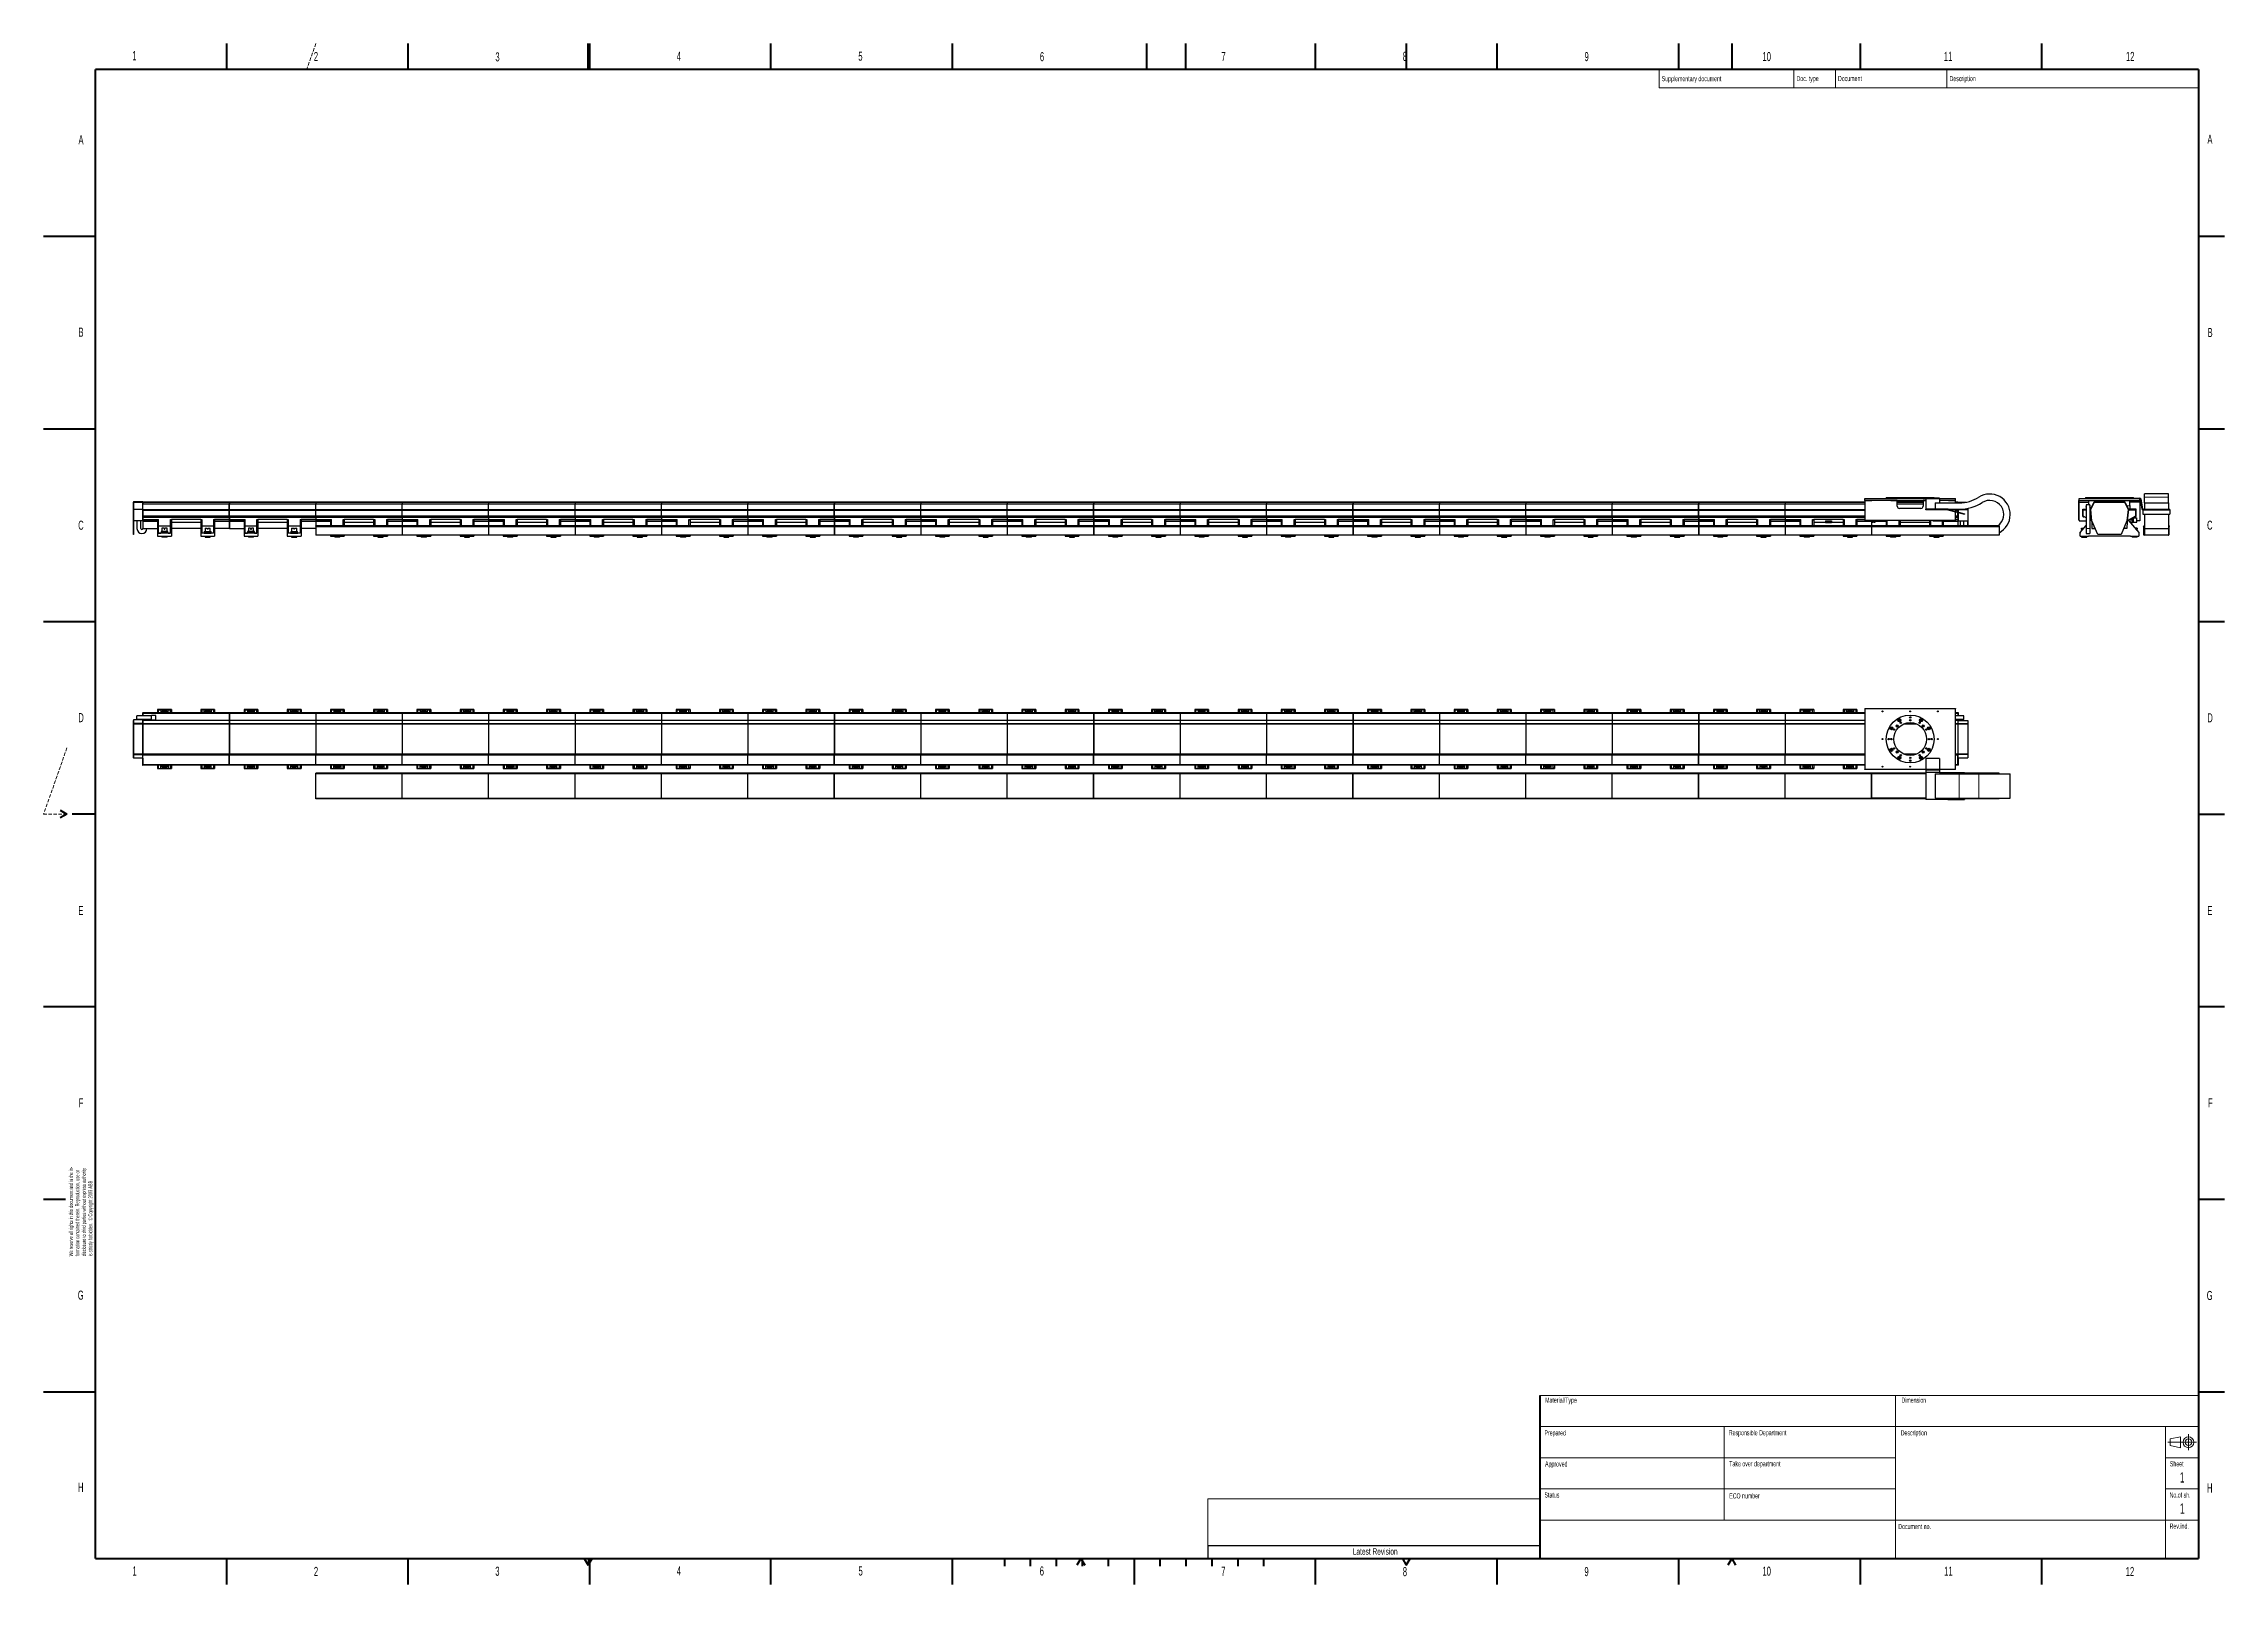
# Model space of a CAD drawing. Header units: millimetres. Extents: x 0 to 841, y 0 to 594.
import ezdxf

# ---------------------------------------------------------------- set-up
doc = ezdxf.new("R2010")
doc.units = ezdxf.units.MM
doc.linetypes.add('CENTERX2', pattern=[20.32, 12.7, -2.54, 2.54, -2.54])
doc.linetypes.add('HIDDEN', pattern=[1.905, 1.27, -0.635])
doc.styles.add('SLDTEXTSTYLE0', font='TXT', dxfattribs={"width": 0.605})

msp = doc.modelspace()

# ---------------------------------------------------------------- texts
at = {"color": 7, "linetype": 'Continuous', "lineweight": 0, "style": 'SLDTEXTSTYLE0'}
for s, insert, char_height, attachment_point in [('1', (34.2, 591.1), 3.5, 1), ('2', (104.21, 590.79), 3.5, 1), ('3', (174.23, 590.65), 3.5, 1), ('4', (244.14, 590.87), 3.5, 1), ('5', (314.19, 590.92), 3.5, 1), ('6', (384.22, 590.73), 3.5, 1), ('7', (454.21, 590.77), 3.5, 1), ('8', (524.16, 590.83), 3.5, 1), ('9', (594.24, 590.76), 3.5, 1), ('10', (662.89, 590.76), 3.5, 1), ('11', (732.84, 590.85), 3.5, 1), ('12', (803.04, 590.8), 3.5, 1), ('Supplementary document', (624, 581.51), 2, 1), ('Doc. type', (676, 581.55), 2, 1), ('Document', (691.99, 581.55), 2, 1), ('Description', (734.99, 581.53), 2, 1), ('A', (13.45, 558.69), 3.5, 1), ('A', (834.46, 558.87), 3.5, 1), ('B', (13.45, 484.49), 3.5, 1), ('B', (834.52, 484.39), 3.5, 1), ('C', (13.34, 410.09), 3.5, 1), ('C', (834.32, 410.1), 3.5, 1), ('D', (13.38, 335.9), 3.5, 1), ('D', (834.42, 335.83), 3.5, 1), ('E', (13.42, 261.5), 3.5, 1), ('E', (834.46, 261.54), 3.5, 1), ('F', (13.56, 187.4), 3.5, 1), ('F', (834.67, 187.42), 3.5, 1), ('G', (13.19, 113.25), 3.5, 1), ('G', (834.19, 113.13), 3.5, 1), ('Material/Type', (579.04, 72.03), 2, 1), ('Dimension', (716.45, 72.02), 2, 1), ('Prepared', (578.79, 59.41), 2, 1), ('Responsible Department', (649.88, 59.47), 2, 1), ('Description', (716.18, 59.43), 2, 1), ('Approved', (579.02, 47.44), 2, 1), ('Take over department', (650.05, 47.5), 2, 1), ('Sheet', (819.98, 47.49), 2, 1), ('1', (824.74, 43.25), 4, 2), ('H', (13.26, 39.17), 3.5, 1), ('Status', (578.81, 35.48), 2, 1), ('ECO number', (650.05, 35.12), 2, 1), ('No.of sh.', (819.87, 35.44), 2, 1), ('H', (834.3, 38.89), 3.5, 1), ('1', (824.75, 31.27), 4, 2), ('Document no.', (715.26, 23.31), 2, 1), ('Rev.ind.', (819.87, 23.46), 2, 1), ('Latest Revision', (513.52, 13.94), 2.5, 2), ('1', (34.27, 6.89), 3.5, 1), ('2', (104.24, 6.75), 3.5, 1), ('3', (174.19, 6.82), 3.5, 1), ('4', (244.17, 6.94), 3.5, 1), ('5', (314.26, 6.91), 3.5, 1), ('6', (384.15, 6.92), 3.5, 1), ('7', (454.13, 6.78), 3.5, 1), ('8', (524.16, 6.67), 3.5, 1), ('9', (594.2, 6.69), 3.5, 1), ('10', (662.87, 6.84), 3.5, 1), ('11', (732.97, 6.85), 3.5, 1), ('12', (802.97, 6.72), 3.5, 1)]:
    msp.add_mtext(s, dxfattribs=dict(at, insert=insert, char_height=char_height, attachment_point=attachment_point))

# ---------------------------------------------------------------- blocks, each defined once
blk = doc.blocks.new('SW_NOTE_0')
at = {"color": 0, "linetype": 'Continuous', "lineweight": 0, "char_height": 1.5, "attachment_point": 1, "rotation": 90, "style": 'SLDTEXTSTYLE0'}
for s, insert in [('We reserve all rights in this document and in the in-', (-1.93, 0)), ('formation contained therein. Reproduction, use or', (0.57, 0)), ('disclosure to third parties without express authority', (3.07, 0)), ('is strictly forbidden.  © Copyright 2003 ABB', (5.57, 0))]:
    blk.add_mtext(s, dxfattribs=dict(at, insert=insert))

# ---------------------------------------------------------------- linework, layer by layer
at = {"color": 7, "linetype": 'Continuous', "lineweight": 40}
for p, q in [((70.5, 594), (70.5, 584)), ((140.5, 594), (140.5, 584)), ((210, 584), (210, 594)), ((210.5, 594), (210.5, 584)), ((280.5, 584), (280.5, 594)), ((350.5, 584), (350.5, 594)), ((425.5, 584), (425.5, 594)), ((440.5, 584), (440.5, 594)), ((490.5, 584), (490.5, 594)), ((525.5, 594), (525.5, 584)), ((560.5, 584), (560.5, 594)), ((630.5, 594), (630.5, 584)), ((651, 594), (651, 584)), ((700.5, 594), (700.5, 584)), ((770.5, 594), (770.5, 584)), ((20, 10), (20, 584)), ((831, 584), (20, 584)), ((831, 584), (831, 10)), ((0, 519.75), (20, 519.75)), ((831, 519.75), (841, 519.75)), ((0, 445.5), (20, 445.5)), ((831, 445.5), (841, 445.5)), ((0, 371.25), (20, 371.25)), ((831, 371.25), (841, 371.25)), ((6.4, 298.5), (9, 297)), ((9, 297), (6.4, 295.5)), ((20, 297), (11, 297)), ((831, 297), (841, 297)), ((0, 222.75), (20, 222.75)), ((831, 222.75), (841, 222.75)), ((0, 148.5), (8.5, 148.5)), ((831, 148.5), (841, 148.5)), ((0, 74.25), (20, 74.25)), ((577, 72.8), (577, 60.8)), ((831, 74.25), (841, 74.25)), ((577, 60.8), (577, 10)), ((20, 10), (831, 10)), ((70.5, 10), (70.5, 0)), ((140.5, 10), (140.5, 0)), ((208.5, 10), (210, 7.4)), ((210, 7.4), (211.5, 10)), ((210.5, 10), (210.5, 0)), ((280.5, 0), (280.5, 10)), ((350.5, 0), (350.5, 10)), ((370.5, 10), (370.5, 7)), ((380.5, 10), (380.5, 7)), ((390.5, 10), (390.5, 7)), ((400, 10), (398.5, 7.4)), ((400, 10), (401.5, 7.4)), ((400.5, 10), (400.5, 7)), ((410.5, 10), (410.5, 7)), ((420.5, 10), (420.5, 0)), ((430.5, 10), (430.5, 7)), ((440.5, 10), (440.5, 7)), ((450.5, 10), (450.5, 7)), ((460.5, 10), (460.5, 7)), ((470.5, 10), (470.5, 7)), ((490.5, 0), (490.5, 10)), ((524, 10), (525.5, 7.4)), ((525.5, 7.4), (527, 10)), ((560.5, 0), (560.5, 10)), ((630.5, 10), (630.5, 0)), ((651, 10), (649.5, 7.4)), ((651, 10), (652.5, 7.4)), ((700.5, 10), (700.5, 0)), ((770.5, 10), (770.5, 0))]:
    msp.add_line(p, q, dxfattribs=at)
at = {"color": 7, "linetype": 'HIDDEN', "lineweight": 15}
for p, q in [((105, 594), (101.46, 584)), ((9, 322.46), (0, 297)), ((0, 297), (9, 297))]:
    msp.add_line(p, q, dxfattribs=at)
at = {"color": 7, "linetype": 'Continuous', "lineweight": 15}
for p, q in [((623, 584), (623, 577)), ((675, 584), (675, 577)), ((691, 584), (691, 577)), ((734, 584), (734, 577)), ((623, 577), (831, 577)), ((577, 72.8), (831, 72.8)), ((714.2, 60.8), (714.2, 72.8)), ((577, 60.8), (831, 60.8)), ((648.1, 60.8), (648.1, 24.8)), ((714.2, 60.8), (714.2, 24.8)), ((818.3, 60.8), (818.3, 10)), ((820.05, 56.05), (824.05, 56.9)), ((820.05, 53.55), (820.05, 56.05)), ((820.05, 53.55), (824.05, 52.7)), ((824.05, 56.9), (824.05, 52.7)), ((577, 48.8), (714.2, 48.8)), ((818.3, 48.8), (831, 48.8)), ((577, 36.8), (714.2, 36.8)), ((818.3, 36.8), (831, 36.8)), ((577, 33), (449, 33)), ((449, 33), (449, 15)), ((577, 24.8), (831, 24.8)), ((714.2, 24.8), (714.2, 10)), ((210, 7.4), (210, 10))]:
    msp.add_line(p, q, dxfattribs=at)
at = {"color": 7, "linetype": 'Continuous', "lineweight": 30}
for p, q in [((34.6, 417.23), (34.5, 417.23)), ((34.5, 417.23), (34.5, 417.08)), ((34.5, 417.08), (34.5, 414.36)), ((34.6, 414.36), (34.5, 414.36)), ((34.5, 414.36), (34.5, 410.08)), ((38.26, 417.36), (34.6, 417.36)), ((34.6, 417.36), (34.6, 417.13)), ((34.6, 417.13), (34.6, 414.38)), ((38.26, 414.38), (34.6, 414.38)), ((34.6, 414.38), (34.6, 410.07)), ((38.13, 414.28), (38.13, 414.01)), ((38.13, 414.28), (38.26, 414.28)), ((38.13, 414.01), (38.13, 411.78)), ((38.26, 417.13), (38.26, 417.36)), ((38.26, 414.38), (38.26, 417.13)), ((38.3, 416.22), (38.26, 416.22)), ((38.26, 414.72), (38.3, 414.72)), ((38.26, 414.28), (38.26, 414.38)), ((38.26, 414.28), (38.26, 414.01)), ((38.26, 414.01), (38.26, 411.78)), ((71.6, 417.23), (38.3, 417.23)), ((38.3, 417.23), (38.3, 417.08)), ((38.3, 417.08), (38.3, 416.48)), ((71.6, 416.48), (38.3, 416.48)), ((38.3, 416.42), (38.3, 416.48)), ((71.6, 416.42), (38.3, 416.42)), ((38.3, 414.3), (38.3, 416.42)), ((38.3, 414.28), (38.3, 414.3)), ((71.6, 414.28), (38.3, 414.28)), ((38.3, 414.01), (38.3, 414.28)), ((38.3, 411.78), (38.3, 414.01)), ((71.6, 417.23), (71.6, 417.08)), ((71.6, 417.08), (71.6, 416.48)), ((71.6, 416.42), (71.6, 416.48)), ((71.6, 414.3), (71.6, 416.42)), ((71.6, 414.28), (71.6, 414.3)), ((71.6, 414.01), (71.6, 414.28)), ((71.6, 411.78), (71.6, 414.01)), ((104.93, 417.23), (71.63, 417.23)), ((71.63, 417.23), (71.63, 417.08)), ((71.63, 417.08), (71.63, 416.48)), ((104.93, 416.48), (71.63, 416.48)), ((71.63, 416.42), (71.63, 416.48)), ((104.93, 416.42), (71.63, 416.42)), ((71.63, 414.3), (71.63, 416.42)), ((71.63, 414.28), (71.63, 414.3)), ((104.93, 414.28), (71.63, 414.28)), ((71.63, 414.01), (71.63, 414.28)), ((71.63, 411.78), (71.63, 414.01)), ((104.93, 417.23), (104.93, 417.08)), ((104.93, 417.08), (104.93, 416.48)), ((104.93, 416.42), (104.93, 416.48)), ((104.93, 414.3), (104.93, 416.42)), ((104.93, 414.28), (104.93, 414.3)), ((104.93, 414.01), (104.93, 414.28)), ((104.93, 411.78), (104.93, 414.01)), ((138.26, 417.23), (104.96, 417.23)), ((104.96, 417.23), (104.96, 417.08)), ((104.96, 417.08), (104.96, 416.48)), ((138.26, 416.48), (104.96, 416.48)), ((104.96, 416.42), (104.96, 416.48)), ((138.26, 416.42), (104.96, 416.42)), ((104.96, 414.3), (104.96, 416.42)), ((104.96, 414.28), (104.96, 414.3)), ((138.26, 414.28), (104.96, 414.28)), ((104.96, 414.01), (104.96, 414.28)), ((104.96, 411.78), (104.96, 414.01)), ((138.26, 417.23), (138.26, 417.08)), ((138.26, 417.08), (138.26, 416.48)), ((138.26, 416.42), (138.26, 416.48)), ((138.26, 414.3), (138.26, 416.42)), ((138.26, 414.28), (138.26, 414.3)), ((138.26, 414.01), (138.26, 414.28)), ((138.26, 411.78), (138.26, 414.01)), ((171.6, 417.23), (138.3, 417.23)), ((138.3, 417.23), (138.3, 417.08)), ((138.3, 417.08), (138.3, 416.48)), ((171.6, 416.48), (138.3, 416.48)), ((138.3, 416.42), (138.3, 416.48)), ((171.6, 416.42), (138.3, 416.42)), ((138.3, 414.3), (138.3, 416.42)), ((138.3, 414.28), (138.3, 414.3)), ((171.6, 414.28), (138.3, 414.28)), ((138.3, 414.01), (138.3, 414.28)), ((138.3, 411.78), (138.3, 414.01)), ((171.6, 417.23), (171.6, 417.08)), ((171.6, 417.08), (171.6, 416.48)), ((171.6, 416.42), (171.6, 416.48)), ((171.6, 414.3), (171.6, 416.42)), ((171.6, 414.28), (171.6, 414.3)), ((171.6, 414.01), (171.6, 414.28)), ((171.6, 411.78), (171.6, 414.01)), ((204.93, 417.23), (171.63, 417.23)), ((171.63, 417.23), (171.63, 417.08)), ((171.63, 417.08), (171.63, 416.48)), ((204.93, 416.48), (171.63, 416.48)), ((171.63, 416.42), (171.63, 416.48)), ((204.93, 416.42), (171.63, 416.42)), ((171.63, 414.3), (171.63, 416.42)), ((171.63, 414.28), (171.63, 414.3)), ((204.93, 414.28), (171.63, 414.28)), ((171.63, 414.01), (171.63, 414.28)), ((171.63, 411.78), (171.63, 414.01)), ((204.93, 417.23), (204.93, 417.08)), ((204.93, 417.08), (204.93, 416.48)), ((204.93, 416.42), (204.93, 416.48)), ((204.93, 414.3), (204.93, 416.42)), ((204.93, 414.28), (204.93, 414.3)), ((204.93, 414.01), (204.93, 414.28)), ((204.93, 411.78), (204.93, 414.01)), ((238.26, 417.23), (204.96, 417.23)), ((204.96, 417.23), (204.96, 417.08)), ((204.96, 417.08), (204.96, 416.48)), ((238.26, 416.48), (204.96, 416.48)), ((204.96, 416.42), (204.96, 416.48)), ((238.26, 416.42), (204.96, 416.42)), ((204.96, 414.3), (204.96, 416.42)), ((204.96, 414.28), (204.96, 414.3)), ((238.26, 414.28), (204.96, 414.28)), ((204.96, 414.01), (204.96, 414.28)), ((204.96, 411.78), (204.96, 414.01)), ((238.26, 417.23), (238.26, 417.08)), ((238.26, 417.08), (238.26, 416.48)), ((238.26, 416.42), (238.26, 416.48)), ((238.26, 414.3), (238.26, 416.42)), ((238.26, 414.28), (238.26, 414.3)), ((238.26, 414.01), (238.26, 414.28)), ((238.26, 411.78), (238.26, 414.01)), ((271.6, 417.23), (238.3, 417.23)), ((238.3, 417.23), (238.3, 417.08)), ((238.3, 417.08), (238.3, 416.48)), ((271.6, 416.48), (238.3, 416.48)), ((238.3, 416.42), (238.3, 416.48)), ((271.6, 416.42), (238.3, 416.42)), ((238.3, 414.3), (238.3, 416.42)), ((238.3, 414.28), (238.3, 414.3)), ((271.6, 414.28), (238.3, 414.28)), ((238.3, 414.01), (238.3, 414.28)), ((238.3, 411.78), (238.3, 414.01)), ((271.6, 417.23), (271.6, 417.08)), ((271.6, 417.08), (271.6, 416.48)), ((271.6, 416.42), (271.6, 416.48)), ((271.6, 414.3), (271.6, 416.42)), ((271.6, 414.28), (271.6, 414.3)), ((271.6, 414.01), (271.6, 414.28)), ((271.6, 411.78), (271.6, 414.01)), ((304.93, 417.23), (271.63, 417.23)), ((271.63, 417.23), (271.63, 417.08)), ((271.63, 417.08), (271.63, 416.48)), ((304.93, 416.48), (271.63, 416.48)), ((271.63, 416.42), (271.63, 416.48)), ((304.93, 416.42), (271.63, 416.42)), ((271.63, 414.3), (271.63, 416.42)), ((271.63, 414.28), (271.63, 414.3)), ((304.93, 414.28), (271.63, 414.28)), ((271.63, 414.01), (271.63, 414.28)), ((271.63, 411.78), (271.63, 414.01)), ((304.93, 417.23), (304.93, 417.08)), ((304.93, 417.08), (304.93, 416.48)), ((304.93, 416.42), (304.93, 416.48)), ((304.93, 414.3), (304.93, 416.42)), ((304.93, 414.28), (304.93, 414.3)), ((304.93, 414.01), (304.93, 414.28)), ((304.93, 411.78), (304.93, 414.01)), ((338.26, 417.23), (304.96, 417.23)), ((304.96, 417.23), (304.96, 417.08)), ((304.96, 417.08), (304.96, 416.48)), ((338.26, 416.48), (304.96, 416.48)), ((304.96, 416.42), (304.96, 416.48)), ((338.26, 416.42), (304.96, 416.42)), ((304.96, 414.3), (304.96, 416.42)), ((304.96, 414.28), (304.96, 414.3)), ((338.26, 414.28), (304.96, 414.28)), ((304.96, 414.01), (304.96, 414.28)), ((304.96, 411.78), (304.96, 414.01)), ((338.26, 417.23), (338.26, 417.08)), ((338.26, 417.08), (338.26, 416.48)), ((338.26, 416.42), (338.26, 416.48)), ((338.26, 414.3), (338.26, 416.42)), ((338.26, 414.28), (338.26, 414.3)), ((338.26, 414.01), (338.26, 414.28)), ((338.26, 411.78), (338.26, 414.01)), ((371.6, 417.23), (338.3, 417.23)), ((338.3, 417.23), (338.3, 417.08)), ((338.3, 417.08), (338.3, 416.48)), ((371.6, 416.48), (338.3, 416.48)), ((338.3, 416.42), (338.3, 416.48)), ((371.6, 416.42), (338.3, 416.42)), ((338.3, 414.3), (338.3, 416.42)), ((338.3, 414.28), (338.3, 414.3)), ((371.6, 414.28), (338.3, 414.28)), ((338.3, 414.01), (338.3, 414.28)), ((338.3, 411.78), (338.3, 414.01)), ((371.6, 417.23), (371.6, 417.08)), ((371.6, 417.08), (371.6, 416.48)), ((371.6, 416.42), (371.6, 416.48)), ((371.6, 414.3), (371.6, 416.42)), ((371.6, 414.28), (371.6, 414.3)), ((371.6, 414.01), (371.6, 414.28)), ((371.6, 411.78), (371.6, 414.01)), ((404.93, 417.23), (371.63, 417.23)), ((371.63, 417.23), (371.63, 417.08)), ((371.63, 417.08), (371.63, 416.48)), ((404.93, 416.48), (371.63, 416.48)), ((371.63, 416.42), (371.63, 416.48)), ((404.93, 416.42), (371.63, 416.42)), ((371.63, 414.3), (371.63, 416.42)), ((371.63, 414.28), (371.63, 414.3)), ((404.93, 414.28), (371.63, 414.28)), ((371.63, 414.01), (371.63, 414.28)), ((371.63, 411.78), (371.63, 414.01)), ((404.93, 417.23), (404.93, 417.08)), ((404.93, 417.08), (404.93, 416.48)), ((404.93, 416.42), (404.93, 416.48)), ((404.93, 414.3), (404.93, 416.42)), ((404.93, 414.28), (404.93, 414.3)), ((404.93, 414.01), (404.93, 414.28)), ((404.93, 411.78), (404.93, 414.01)), ((438.26, 417.23), (404.96, 417.23)), ((404.96, 417.23), (404.96, 417.08)), ((404.96, 417.08), (404.96, 416.48)), ((438.26, 416.48), (404.96, 416.48)), ((404.96, 416.42), (404.96, 416.48)), ((438.26, 416.42), (404.96, 416.42)), ((404.96, 414.3), (404.96, 416.42)), ((404.96, 414.28), (404.96, 414.3)), ((438.26, 414.28), (404.96, 414.28)), ((404.96, 414.01), (404.96, 414.28)), ((404.96, 411.78), (404.96, 414.01)), ((438.26, 417.23), (438.26, 417.08)), ((438.26, 417.08), (438.26, 416.48)), ((438.26, 416.42), (438.26, 416.48)), ((438.26, 414.3), (438.26, 416.42)), ((438.26, 414.28), (438.26, 414.3)), ((438.26, 414.01), (438.26, 414.28)), ((438.26, 411.78), (438.26, 414.01)), ((471.6, 417.23), (438.3, 417.23)), ((438.3, 417.23), (438.3, 417.08)), ((438.3, 417.08), (438.3, 416.48)), ((471.6, 416.48), (438.3, 416.48)), ((438.3, 416.42), (438.3, 416.48)), ((471.6, 416.42), (438.3, 416.42)), ((438.3, 414.3), (438.3, 416.42)), ((438.3, 414.28), (438.3, 414.3)), ((471.6, 414.28), (438.3, 414.28)), ((438.3, 414.01), (438.3, 414.28)), ((438.3, 411.78), (438.3, 414.01)), ((471.6, 417.23), (471.6, 417.08)), ((471.6, 417.08), (471.6, 416.48)), ((471.6, 416.42), (471.6, 416.48)), ((471.6, 414.3), (471.6, 416.42)), ((471.6, 414.28), (471.6, 414.3)), ((471.6, 414.01), (471.6, 414.28)), ((471.6, 411.78), (471.6, 414.01)), ((504.93, 417.23), (471.63, 417.23)), ((471.63, 417.23), (471.63, 417.08)), ((471.63, 417.08), (471.63, 416.48)), ((504.93, 416.48), (471.63, 416.48)), ((471.63, 416.42), (471.63, 416.48)), ((504.93, 416.42), (471.63, 416.42)), ((471.63, 414.3), (471.63, 416.42)), ((471.63, 414.28), (471.63, 414.3)), ((504.93, 414.28), (471.63, 414.28)), ((471.63, 414.01), (471.63, 414.28)), ((471.63, 411.78), (471.63, 414.01)), ((504.93, 417.23), (504.93, 417.08)), ((504.93, 417.08), (504.93, 416.48)), ((504.93, 416.42), (504.93, 416.48)), ((504.93, 414.3), (504.93, 416.42)), ((504.93, 414.28), (504.93, 414.3)), ((504.93, 414.01), (504.93, 414.28)), ((504.93, 411.78), (504.93, 414.01)), ((538.26, 417.23), (504.96, 417.23)), ((504.96, 417.23), (504.96, 417.08)), ((504.96, 417.08), (504.96, 416.48)), ((538.26, 416.48), (504.96, 416.48)), ((504.96, 416.42), (504.96, 416.48)), ((538.26, 416.42), (504.96, 416.42)), ((504.96, 414.3), (504.96, 416.42)), ((504.96, 414.28), (504.96, 414.3)), ((538.26, 414.28), (504.96, 414.28)), ((504.96, 414.01), (504.96, 414.28)), ((504.96, 411.78), (504.96, 414.01)), ((538.26, 417.23), (538.26, 417.08)), ((538.26, 417.08), (538.26, 416.48)), ((538.26, 416.42), (538.26, 416.48)), ((538.26, 414.3), (538.26, 416.42)), ((538.26, 414.28), (538.26, 414.3)), ((538.26, 414.01), (538.26, 414.28)), ((538.26, 411.78), (538.26, 414.01)), ((571.6, 417.23), (538.3, 417.23)), ((538.3, 417.23), (538.3, 417.08)), ((538.3, 417.08), (538.3, 416.48)), ((571.6, 416.48), (538.3, 416.48)), ((538.3, 416.42), (538.3, 416.48)), ((571.6, 416.42), (538.3, 416.42)), ((538.3, 414.3), (538.3, 416.42)), ((538.3, 414.28), (538.3, 414.3)), ((571.6, 414.28), (538.3, 414.28)), ((538.3, 414.01), (538.3, 414.28)), ((538.3, 411.78), (538.3, 414.01)), ((571.6, 417.23), (571.6, 417.08)), ((571.6, 417.08), (571.6, 416.48)), ((571.6, 416.42), (571.6, 416.48)), ((571.6, 414.3), (571.6, 416.42)), ((571.6, 414.28), (571.6, 414.3)), ((571.6, 414.01), (571.6, 414.28)), ((571.6, 411.78), (571.6, 414.01)), ((604.93, 417.23), (571.63, 417.23)), ((571.63, 417.23), (571.63, 417.08)), ((571.63, 417.08), (571.63, 416.48)), ((604.93, 416.48), (571.63, 416.48)), ((571.63, 416.42), (571.63, 416.48)), ((604.93, 416.42), (571.63, 416.42)), ((571.63, 414.3), (571.63, 416.42)), ((571.63, 414.28), (571.63, 414.3)), ((604.93, 414.28), (571.63, 414.28)), ((571.63, 414.01), (571.63, 414.28)), ((571.63, 411.78), (571.63, 414.01)), ((604.93, 417.23), (604.93, 417.08)), ((604.93, 417.08), (604.93, 416.48)), ((604.93, 416.42), (604.93, 416.48)), ((604.93, 414.3), (604.93, 416.42)), ((604.93, 414.28), (604.93, 414.3)), ((604.93, 414.01), (604.93, 414.28)), ((604.93, 411.78), (604.93, 414.01)), ((638.26, 417.23), (604.96, 417.23)), ((604.96, 417.23), (604.96, 417.08)), ((604.96, 417.08), (604.96, 416.48)), ((638.26, 416.48), (604.96, 416.48)), ((604.96, 416.42), (604.96, 416.48)), ((638.26, 416.42), (604.96, 416.42)), ((604.96, 414.3), (604.96, 416.42)), ((604.96, 414.28), (604.96, 414.3)), ((638.26, 414.28), (604.96, 414.28)), ((604.96, 414.01), (604.96, 414.28)), ((604.96, 411.78), (604.96, 414.01)), ((638.26, 417.23), (638.26, 417.08)), ((638.26, 417.08), (638.26, 416.48)), ((638.26, 416.42), (638.26, 416.48)), ((638.26, 414.3), (638.26, 416.42)), ((638.26, 414.28), (638.26, 414.3)), ((638.26, 414.01), (638.26, 414.28)), ((638.26, 411.78), (638.26, 414.01)), ((671.6, 417.23), (638.3, 417.23)), ((638.3, 417.23), (638.3, 417.08)), ((638.3, 417.08), (638.3, 416.48)), ((671.6, 416.48), (638.3, 416.48)), ((638.3, 416.42), (638.3, 416.48)), ((671.6, 416.42), (638.3, 416.42)), ((638.3, 414.3), (638.3, 416.42)), ((638.3, 414.28), (638.3, 414.3)), ((671.6, 414.28), (638.3, 414.28)), ((638.3, 414.01), (638.3, 414.28)), ((638.3, 411.78), (638.3, 414.01)), ((671.6, 417.23), (671.6, 417.08)), ((671.6, 417.08), (671.6, 416.48)), ((671.6, 416.42), (671.6, 416.48)), ((671.6, 414.3), (671.6, 416.42)), ((671.6, 414.28), (671.6, 414.3)), ((671.6, 414.01), (671.6, 414.28)), ((671.6, 411.78), (671.6, 414.01)), ((702.36, 417.23), (671.63, 417.23)), ((671.63, 417.23), (671.63, 417.08)), ((671.63, 417.08), (671.63, 416.48)), ((702.36, 416.48), (671.63, 416.48)), ((671.63, 416.42), (671.63, 416.48)), ((702.36, 416.42), (671.63, 416.42)), ((671.63, 414.3), (671.63, 416.42)), ((671.63, 414.28), (671.63, 414.3)), ((702.36, 414.28), (671.63, 414.28)), ((671.63, 414.01), (671.63, 414.28)), ((671.63, 411.78), (671.63, 414.01)), ((702.36, 417.92), (702.36, 418.58)), ((702.36, 418.58), (725.83, 418.58)), ((702.36, 417.92), (705.06, 417.92)), ((702.36, 417.9), (702.36, 410.25)), ((714.83, 417.9), (702.36, 417.9)), ((705.06, 417.92), (705.06, 417.9)), ((710.6, 419.08), (710.6, 418.58)), ((710.6, 419.08), (719.83, 419.08)), ((712.4, 417.92), (712.4, 417.9)), ((712.4, 417.92), (725.83, 417.92)), ((714.83, 415.63), (714.83, 417.9)), ((714.83, 417.9), (716.83, 417.9)), ((724.83, 417.23), (714.83, 417.23)), ((724.83, 416.48), (714.83, 416.48)), ((724.83, 416.42), (714.83, 416.42)), ((724, 414.8), (715.66, 414.8)), ((716.83, 417.9), (716.83, 417.23)), ((719.83, 419.08), (729.06, 419.08)), ((722.83, 417.23), (722.83, 417.9)), ((722.83, 417.9), (724.83, 417.9)), ((724.83, 417.9), (724.83, 415.63)), ((725.83, 417.9), (724.83, 417.9)), ((731.16, 418.78), (725.83, 418.78)), ((725.83, 418.78), (725.83, 418.45)), ((725.83, 418.45), (725.83, 414.65)), ((725.83, 414.65), (725.83, 414.48)), ((734.36, 414.48), (725.83, 414.48)), ((725.83, 414.28), (725.83, 414.48)), ((734.36, 414.28), (725.83, 414.28)), ((729.06, 418.78), (729.06, 419.08)), ((729.5, 416.97), (738.76, 416.97)), ((729.5, 416.97), (729.5, 414.48)), ((731.16, 418.78), (731.16, 418.45)), ((731.16, 418.58), (737.3, 418.58)), ((731.16, 418.45), (731.16, 416.97)), ((737.3, 417.9), (731.16, 417.9)), ((734.36, 414.48), (738.76, 414.48)), ((734.41, 414.28), (740.75, 412.58)), ((734.46, 414.47), (740.8, 412.77)), ((734.6, 417.92), (734.6, 417.9)), ((734.6, 417.92), (737.3, 417.92)), ((737.3, 417.92), (737.3, 418.58)), ((737.3, 416.97), (737.3, 417.9)), ((738.26, 417.23), (737.3, 417.23)), ((737.3, 413.71), (737.3, 414.48)), ((738.26, 414.28), (737.3, 414.28)), ((737.3, 410.25), (737.3, 413.5)), ((738.26, 417.23), (738.26, 417.08)), ((738.26, 417.08), (738.26, 416.97)), ((738.26, 414.3), (738.26, 414.48)), ((738.26, 414.28), (738.26, 414.3)), ((738.26, 414.01), (738.26, 414.28)), ((738.26, 413.45), (738.26, 414.01)), ((738.26, 411.78), (738.26, 413.24)), ((738.3, 417.23), (741.47, 417.23)), ((738.3, 417.08), (738.3, 417.23)), ((738.3, 416.97), (738.3, 417.08)), ((738.3, 414.36), (738.3, 414.48)), ((738.3, 414.36), (742.06, 414.36)), ((738.3, 414.28), (738.3, 414.36)), ((738.43, 414.28), (738.3, 414.28)), ((738.3, 414.01), (738.3, 414.28)), ((738.3, 413.44), (738.3, 414.01)), ((738.3, 411.78), (738.3, 413.24)), ((738.43, 414.01), (738.43, 414.28)), ((738.43, 413.41), (738.43, 414.01)), ((738.43, 411.78), (738.43, 413.2)), ((740.8, 412.77), (740.75, 412.58)), ((742.06, 414.82), (742.06, 414.36)), ((742.06, 414.36), (742.06, 410.08)), ((784.9, 410.25), (784.9, 417.9)), ((784.9, 417.9), (785, 417.9)), ((785, 418.58), (808.33, 418.58)), ((785, 417.92), (785, 418.58)), ((785, 417.92), (808.33, 417.92)), ((785, 417.92), (785, 417.9)), ((785, 410.25), (785, 417.9)), ((785, 417.18), (788.73, 417.18)), ((786.4, 414.55), (787.66, 414.55)), ((786.4, 411.78), (786.4, 414.55)), ((786.6, 411.78), (786.6, 414.01)), ((786.86, 414.28), (787.66, 414.28)), ((787.43, 419.08), (787.43, 418.58)), ((787.43, 419.08), (805.9, 419.08)), ((789.16, 416.22), (787.66, 416.22)), ((787.66, 416.22), (787.66, 407.05)), ((788.73, 417.18), (788.73, 417.92)), ((788.73, 416.24), (788.73, 417.18)), ((789.16, 416.22), (789.16, 407.05)), ((789.16, 414.28), (789.33, 414.28)), ((789.32, 414.38), (790.6, 417.13)), ((789.81, 410.07), (789.32, 414.38)), ((789.46, 414.36), (790.73, 417.08)), ((789.94, 410.08), (789.46, 414.36)), ((790.97, 417.36), (802.36, 417.36)), ((790.97, 417.23), (802.36, 417.23)), ((802.6, 417.08), (803.87, 414.36)), ((802.72, 417.13), (804.01, 414.38)), ((803.36, 415.76), (804.6, 415.88)), ((803.87, 414.36), (803.38, 410.08)), ((804.01, 414.38), (803.51, 410.07)), ((804.6, 414.55), (803.93, 414.55)), ((804, 414.28), (806.46, 414.28)), ((804.6, 417.18), (804.6, 417.92)), ((808.33, 417.18), (804.6, 417.18)), ((804.6, 415.88), (804.6, 417.18)), ((804.6, 415.88), (804.6, 414.55)), ((806.93, 414.55), (804.6, 414.55)), ((805.9, 418.58), (805.9, 419.08)), ((805.9, 418.78), (808.33, 418.78)), ((806.73, 414.01), (806.73, 411.78)), ((806.93, 411.78), (806.93, 414.55)), ((808.33, 417.92), (808.33, 418.58)), ((808.33, 417.92), (808.33, 417.9)), ((808.43, 417.9), (808.33, 417.9)), ((808.33, 417.9), (808.33, 410.25)), ((808.43, 417.9), (808.43, 410.25)), ((808.53, 418.42), (809.2, 414.61)), ((808.72, 418.45), (809.39, 414.65)), ((809.59, 414.48), (819.92, 414.48)), ((809.59, 414.28), (819.92, 414.28)), ((809.59, 414.28), (809.59, 414.28)), ((809.59, 414.28), (809.59, 414.28)), ((809.59, 414.28), (809.59, 412.58)), ((809.59, 412.58), (819.92, 412.58)), ((819.41, 420.37), (810.14, 420.37)), ((810.14, 419.14), (810.14, 420.37)), ((810.14, 416.97), (810.14, 419.14)), ((810.14, 416.97), (819.41, 416.97)), ((810.14, 416.97), (810.14, 414.48)), ((810.14, 412.58), (810.14, 407.03)), ((819.41, 419.14), (819.41, 420.37)), ((819.41, 416.97), (819.41, 419.14)), ((819.41, 416.97), (819.41, 414.48)), ((819.41, 412.58), (819.41, 407.03)), ((819.92, 414.28), (819.92, 414.48)), ((819.92, 414.28), (819.92, 414.28)), ((819.92, 414.28), (819.92, 412.58)), ((34.6, 410.08), (34.5, 410.08)), ((34.5, 410.08), (34.5, 404.73)), ((34.6, 404.73), (34.5, 404.73)), ((34.6, 410.07), (34.6, 404.73)), ((38.26, 410.07), (34.6, 410.07)), ((36, 410.07), (36, 407.05)), ((37.5, 407.05), (37.5, 410.07)), ((38.13, 411.78), (38.13, 410.07)), ((38.13, 411.78), (38.26, 411.78)), ((38.13, 410.07), (38.26, 410.07)), ((38.26, 411.78), (38.26, 410.07)), ((71.6, 411.78), (38.3, 411.78)), ((38.3, 411.78), (38.3, 411.28)), ((71.6, 411.28), (38.3, 411.28)), ((38.3, 411.28), (38.3, 410.55)), ((38.3, 410.55), (43.95, 410.55)), ((38.3, 410.55), (38.3, 409.99)), ((38.3, 409.99), (38.3, 409.83)), ((38.3, 409.83), (38.3, 407.05)), ((38.3, 407.05), (43.95, 407.05)), ((43.95, 410.55), (43.95, 410.34)), ((43.95, 410.34), (43.95, 405.55)), ((44.35, 405.55), (43.95, 405.55)), ((43.95, 405.55), (43.95, 404.08)), ((43.95, 404.08), (49.28, 404.08)), ((44.35, 410.34), (44.35, 410.55)), ((44.35, 405.55), (44.35, 410.34)), ((44.35, 405.28), (44.35, 405.55)), ((44.35, 405.28), (45.25, 405.28)), ((45.25, 405.57), (45.25, 405.28)), ((47.98, 405.57), (45.25, 405.57)), ((47.98, 405.28), (45.25, 405.28)), ((45.28, 405.93), (45.28, 405.57)), ((47.95, 405.93), (45.28, 405.93)), ((45.61, 407.23), (45.61, 405.93)), ((46.44, 407.23), (45.61, 407.23)), ((45.61, 404.08), (45.61, 403.75)), ((47.61, 403.75), (45.61, 403.75)), ((46.44, 407.23), (46.44, 406.8)), ((46.44, 406.8), (46.78, 406.8)), ((46.78, 406.8), (46.78, 407.23)), ((47.61, 407.23), (46.78, 407.23)), ((47.61, 405.93), (47.61, 407.23)), ((47.61, 403.75), (47.61, 404.08)), ((47.95, 405.57), (47.95, 405.93)), ((47.98, 405.57), (47.98, 405.28)), ((47.98, 405.28), (48.88, 405.28)), ((48.88, 410.34), (48.88, 410.55)), ((48.88, 405.55), (48.88, 410.34)), ((48.88, 405.28), (48.88, 405.55)), ((49.28, 405.55), (48.88, 405.55)), ((49.28, 410.55), (49.28, 410.34)), ((60.61, 410.55), (49.28, 410.55)), ((49.28, 410.34), (49.28, 405.55)), ((60.61, 407.05), (49.28, 407.05)), ((49.28, 405.55), (49.28, 404.08)), ((60.61, 410.55), (60.61, 410.34)), ((60.61, 410.34), (60.61, 405.55)), ((60.61, 405.55), (61.01, 405.55)), ((60.61, 405.55), (60.61, 404.08)), ((60.61, 404.08), (65.95, 404.08)), ((61.01, 410.55), (61.01, 410.34)), ((61.01, 410.34), (61.01, 405.55)), ((61.01, 405.28), (61.01, 405.55)), ((61.91, 405.28), (61.01, 405.28)), ((61.91, 405.57), (61.91, 405.28)), ((61.91, 405.57), (64.65, 405.57)), ((61.91, 405.28), (64.65, 405.28)), ((61.95, 405.93), (61.95, 405.57)), ((61.95, 405.93), (64.61, 405.93)), ((62.28, 407.23), (62.28, 405.93)), ((62.28, 407.23), (63.11, 407.23)), ((62.28, 404.08), (62.28, 403.75)), ((62.28, 403.75), (64.28, 403.75)), ((63.11, 407.23), (63.11, 406.8)), ((63.45, 406.8), (63.11, 406.8)), ((63.45, 406.8), (63.45, 407.23)), ((63.45, 407.23), (64.28, 407.23)), ((64.28, 405.93), (64.28, 407.23)), ((64.28, 403.75), (64.28, 404.08)), ((64.61, 405.57), (64.61, 405.93)), ((64.65, 405.57), (64.65, 405.28)), ((65.55, 405.28), (64.65, 405.28)), ((65.55, 410.55), (65.55, 410.34)), ((65.55, 410.34), (65.55, 405.55)), ((65.55, 405.28), (65.55, 405.55)), ((65.55, 405.55), (65.95, 405.55)), ((65.95, 410.55), (65.95, 410.34)), ((71.6, 410.55), (65.95, 410.55)), ((65.95, 410.34), (65.95, 405.55)), ((71.6, 407.05), (65.95, 407.05)), ((65.95, 405.55), (65.95, 404.08)), ((71.6, 411.78), (71.6, 411.28)), ((71.6, 411.28), (71.6, 410.55)), ((71.6, 410.55), (71.6, 409.99)), ((71.6, 409.99), (71.6, 409.83)), ((71.6, 409.83), (71.6, 407.05)), ((104.93, 411.78), (71.63, 411.78)), ((71.63, 411.78), (71.63, 411.28)), ((104.93, 411.28), (71.63, 411.28)), ((71.63, 411.28), (71.63, 410.55)), ((71.63, 410.55), (77.28, 410.55)), ((71.63, 410.55), (71.63, 409.99)), ((71.63, 409.99), (71.63, 409.83)), ((71.63, 409.83), (71.63, 407.05)), ((71.63, 407.05), (77.28, 407.05)), ((77.28, 410.55), (77.28, 410.34)), ((77.28, 410.34), (77.28, 405.55)), ((77.68, 405.55), (77.28, 405.55)), ((77.28, 405.55), (77.28, 404.08)), ((77.28, 404.08), (82.61, 404.08)), ((77.68, 410.34), (77.68, 410.55)), ((77.68, 405.55), (77.68, 410.34)), ((77.68, 405.28), (77.68, 405.55)), ((77.68, 405.28), (78.58, 405.28)), ((78.58, 405.57), (78.58, 405.28)), ((81.31, 405.57), (78.58, 405.57)), ((81.31, 405.28), (78.58, 405.28)), ((78.61, 405.93), (78.61, 405.57)), ((81.28, 405.93), (78.61, 405.93)), ((78.95, 407.23), (78.95, 405.93)), ((79.78, 407.23), (78.95, 407.23)), ((78.95, 404.08), (78.95, 403.75)), ((80.95, 403.75), (78.95, 403.75)), ((79.78, 407.23), (79.78, 406.8)), ((79.78, 406.8), (80.12, 406.8)), ((80.12, 406.8), (80.12, 407.23)), ((80.95, 407.23), (80.12, 407.23)), ((80.95, 405.93), (80.95, 407.23)), ((80.95, 403.75), (80.95, 404.08)), ((81.28, 405.57), (81.28, 405.93)), ((81.31, 405.57), (81.31, 405.28)), ((81.31, 405.28), (82.21, 405.28)), ((82.21, 410.34), (82.21, 410.55)), ((82.21, 405.55), (82.21, 410.34)), ((82.21, 405.28), (82.21, 405.55)), ((82.61, 405.55), (82.21, 405.55)), ((82.61, 410.55), (82.61, 410.34)), ((93.95, 410.55), (82.61, 410.55)), ((82.61, 410.34), (82.61, 405.55)), ((93.95, 407.05), (82.61, 407.05)), ((82.61, 405.55), (82.61, 404.08)), ((93.95, 410.55), (93.95, 410.34)), ((93.95, 410.34), (93.95, 405.55)), ((93.95, 405.55), (94.35, 405.55)), ((93.95, 405.55), (93.95, 404.08)), ((93.95, 404.08), (99.28, 404.08)), ((94.35, 410.55), (94.35, 410.34)), ((94.35, 410.34), (94.35, 405.55)), ((94.35, 405.28), (94.35, 405.55)), ((95.25, 405.28), (94.35, 405.28)), ((95.25, 405.57), (95.25, 405.28)), ((95.25, 405.57), (97.98, 405.57)), ((95.25, 405.28), (97.98, 405.28)), ((95.28, 405.93), (95.28, 405.57)), ((95.28, 405.93), (97.95, 405.93)), ((95.61, 407.23), (95.61, 405.93)), ((95.61, 407.23), (96.44, 407.23)), ((95.61, 404.08), (95.61, 403.75)), ((95.61, 403.75), (97.61, 403.75)), ((96.44, 407.23), (96.44, 406.8)), ((96.78, 406.8), (96.44, 406.8)), ((96.78, 406.8), (96.78, 407.23)), ((96.78, 407.23), (97.61, 407.23)), ((97.61, 405.93), (97.61, 407.23)), ((97.61, 403.75), (97.61, 404.08)), ((97.95, 405.57), (97.95, 405.93)), ((97.98, 405.57), (97.98, 405.28)), ((98.88, 405.28), (97.98, 405.28)), ((98.88, 410.55), (98.88, 410.34)), ((98.88, 410.34), (98.88, 405.55)), ((98.88, 405.28), (98.88, 405.55)), ((98.88, 405.55), (99.28, 405.55)), ((99.28, 410.55), (99.28, 410.34)), ((104.93, 410.55), (99.28, 410.55)), ((99.28, 410.34), (99.28, 405.55)), ((104.93, 407.05), (99.28, 407.05)), ((99.28, 405.55), (99.28, 404.08)), ((104.93, 411.78), (104.93, 411.28)), ((104.93, 411.28), (104.93, 410.55)), ((104.93, 410.55), (104.93, 409.99)), ((104.93, 409.99), (104.93, 409.83)), ((104.93, 409.83), (104.93, 407.05)), ((138.26, 411.78), (104.96, 411.78)), ((104.96, 411.78), (104.96, 411.28)), ((138.26, 411.28), (104.96, 411.28)), ((104.96, 411.28), (104.96, 410.55)), ((104.96, 410.55), (110.61, 410.55)), ((104.96, 410.55), (104.96, 409.99)), ((104.96, 409.99), (104.96, 409.83)), ((104.96, 409.83), (104.96, 408.05)), ((138.26, 408.05), (104.96, 408.05)), ((104.96, 408.02), (104.96, 408.05)), ((138.26, 408.02), (104.96, 408.02)), ((104.96, 408.02), (104.96, 407.73)), ((138.26, 407.73), (104.96, 407.73)), ((104.96, 407.73), (104.96, 404.62)), ((104.96, 404.62), (104.96, 404.48)), ((138.26, 404.48), (104.96, 404.48)), ((110.61, 410.55), (110.61, 410.34)), ((110.61, 410.34), (110.61, 408.05)), ((110.61, 404.48), (110.61, 404.08)), ((110.61, 404.08), (115.95, 404.08)), ((111.01, 410.34), (111.01, 410.55)), ((111.01, 408.05), (111.01, 410.34)), ((112.28, 404.08), (112.28, 403.75)), ((114.28, 403.75), (112.28, 403.75)), ((114.28, 403.75), (114.28, 404.08)), ((115.55, 410.34), (115.55, 410.55)), ((115.55, 408.05), (115.55, 410.34)), ((115.95, 410.55), (115.95, 410.34)), ((127.28, 410.55), (115.95, 410.55)), ((115.95, 410.34), (115.95, 408.05)), ((115.95, 404.48), (115.95, 404.08)), ((127.28, 410.55), (127.28, 410.34)), ((127.28, 410.34), (127.28, 408.05)), ((127.28, 404.48), (127.28, 404.08)), ((127.28, 404.08), (132.61, 404.08)), ((127.68, 410.55), (127.68, 410.34)), ((127.68, 410.34), (127.68, 408.05)), ((128.95, 404.08), (128.95, 403.75)), ((128.95, 403.75), (130.95, 403.75)), ((130.95, 403.75), (130.95, 404.08)), ((132.21, 410.55), (132.21, 410.34)), ((132.21, 410.34), (132.21, 408.05)), ((132.61, 410.55), (132.61, 410.34)), ((138.26, 410.55), (132.61, 410.55)), ((132.61, 410.34), (132.61, 408.05)), ((132.61, 404.48), (132.61, 404.08)), ((138.26, 411.78), (138.26, 411.28)), ((138.26, 411.28), (138.26, 410.55)), ((138.26, 410.55), (138.26, 409.99)), ((138.26, 409.99), (138.26, 409.83)), ((138.26, 409.83), (138.26, 408.05)), ((138.26, 408.02), (138.26, 408.05)), ((138.26, 408.02), (138.26, 407.73)), ((138.26, 407.73), (138.26, 404.62)), ((138.26, 404.62), (138.26, 404.48)), ((171.6, 411.78), (138.3, 411.78)), ((138.3, 411.78), (138.3, 411.28)), ((171.6, 411.28), (138.3, 411.28)), ((138.3, 411.28), (138.3, 410.55)), ((138.3, 410.55), (143.95, 410.55)), ((138.3, 410.55), (138.3, 409.99)), ((138.3, 409.99), (138.3, 409.83)), ((138.3, 409.83), (138.3, 408.05)), ((171.6, 408.05), (138.3, 408.05)), ((138.3, 408.02), (138.3, 408.05)), ((171.6, 408.02), (138.3, 408.02)), ((138.3, 408.02), (138.3, 407.73)), ((171.6, 407.73), (138.3, 407.73)), ((138.3, 407.73), (138.3, 404.62)), ((138.3, 404.62), (138.3, 404.48)), ((171.6, 404.48), (138.3, 404.48)), ((143.95, 410.55), (143.95, 410.34)), ((143.95, 410.34), (143.95, 408.05)), ((143.95, 404.48), (143.95, 404.08)), ((143.95, 404.08), (149.28, 404.08)), ((144.35, 410.34), (144.35, 410.55)), ((144.35, 408.05), (144.35, 410.34)), ((145.61, 404.08), (145.61, 403.75)), ((147.61, 403.75), (145.61, 403.75)), ((147.61, 403.75), (147.61, 404.08)), ((148.88, 410.34), (148.88, 410.55)), ((148.88, 408.05), (148.88, 410.34)), ((149.28, 410.55), (149.28, 410.34)), ((160.61, 410.55), (149.28, 410.55)), ((149.28, 410.34), (149.28, 408.05)), ((149.28, 404.48), (149.28, 404.08)), ((160.61, 410.55), (160.61, 410.34)), ((160.61, 410.34), (160.61, 408.05)), ((160.61, 404.48), (160.61, 404.08)), ((160.61, 404.08), (165.95, 404.08)), ((161.01, 410.55), (161.01, 410.34)), ((161.01, 410.34), (161.01, 408.05)), ((162.28, 404.08), (162.28, 403.75)), ((162.28, 403.75), (164.28, 403.75)), ((164.28, 403.75), (164.28, 404.08)), ((165.55, 410.55), (165.55, 410.34)), ((165.55, 410.34), (165.55, 408.05)), ((165.95, 410.55), (165.95, 410.34)), ((171.6, 410.55), (165.95, 410.55)), ((165.95, 410.34), (165.95, 408.05)), ((165.95, 404.48), (165.95, 404.08)), ((171.6, 411.78), (171.6, 411.28)), ((171.6, 411.28), (171.6, 410.55)), ((171.6, 410.55), (171.6, 409.99)), ((171.6, 409.99), (171.6, 409.83)), ((171.6, 409.83), (171.6, 408.05)), ((171.6, 408.02), (171.6, 408.05)), ((171.6, 408.02), (171.6, 407.73)), ((171.6, 407.73), (171.6, 404.62)), ((171.6, 404.62), (171.6, 404.48)), ((204.93, 411.78), (171.63, 411.78)), ((171.63, 411.78), (171.63, 411.28)), ((204.93, 411.28), (171.63, 411.28)), ((171.63, 411.28), (171.63, 410.55)), ((171.63, 410.55), (177.28, 410.55)), ((171.63, 410.55), (171.63, 409.99)), ((171.63, 409.99), (171.63, 409.83)), ((171.63, 409.83), (171.63, 408.05)), ((204.93, 408.05), (171.63, 408.05)), ((171.63, 408.02), (171.63, 408.05)), ((204.93, 408.02), (171.63, 408.02)), ((171.63, 408.02), (171.63, 407.73)), ((204.93, 407.73), (171.63, 407.73)), ((171.63, 407.73), (171.63, 404.62)), ((171.63, 404.62), (171.63, 404.48)), ((204.93, 404.48), (171.63, 404.48)), ((177.28, 410.55), (177.28, 410.34)), ((177.28, 410.34), (177.28, 408.05)), ((177.28, 404.48), (177.28, 404.08)), ((177.28, 404.08), (182.61, 404.08)), ((177.68, 410.34), (177.68, 410.55)), ((177.68, 408.05), (177.68, 410.34)), ((178.95, 404.08), (178.95, 403.75)), ((180.95, 403.75), (178.95, 403.75)), ((180.95, 403.75), (180.95, 404.08)), ((182.21, 410.34), (182.21, 410.55)), ((182.21, 408.05), (182.21, 410.34)), ((182.61, 410.55), (182.61, 410.34)), ((193.95, 410.55), (182.61, 410.55)), ((182.61, 410.34), (182.61, 408.05)), ((182.61, 404.48), (182.61, 404.08)), ((193.95, 410.55), (193.95, 410.34)), ((193.95, 410.34), (193.95, 408.05)), ((193.95, 404.48), (193.95, 404.08)), ((193.95, 404.08), (199.28, 404.08)), ((194.35, 410.55), (194.35, 410.34)), ((194.35, 410.34), (194.35, 408.05)), ((195.61, 404.08), (195.61, 403.75)), ((195.61, 403.75), (197.61, 403.75)), ((197.61, 403.75), (197.61, 404.08)), ((198.88, 410.55), (198.88, 410.34)), ((198.88, 410.34), (198.88, 408.05)), ((199.28, 410.55), (199.28, 410.34)), ((204.93, 410.55), (199.28, 410.55)), ((199.28, 410.34), (199.28, 408.05)), ((199.28, 404.48), (199.28, 404.08)), ((204.93, 411.78), (204.93, 411.28)), ((204.93, 411.28), (204.93, 410.55)), ((204.93, 410.55), (204.93, 409.99)), ((204.93, 409.99), (204.93, 409.83)), ((204.93, 409.83), (204.93, 408.05)), ((204.93, 408.02), (204.93, 408.05)), ((204.93, 408.02), (204.93, 407.73)), ((204.93, 407.73), (204.93, 404.62)), ((204.93, 404.62), (204.93, 404.48)), ((238.26, 411.78), (204.96, 411.78)), ((204.96, 411.78), (204.96, 411.28)), ((238.26, 411.28), (204.96, 411.28)), ((204.96, 411.28), (204.96, 410.55)), ((204.96, 410.55), (210.61, 410.55)), ((204.96, 410.55), (204.96, 409.99)), ((204.96, 409.99), (204.96, 409.83)), ((204.96, 409.83), (204.96, 408.05)), ((238.26, 408.05), (204.96, 408.05)), ((204.96, 408.02), (204.96, 408.05)), ((238.26, 408.02), (204.96, 408.02)), ((204.96, 408.02), (204.96, 407.73)), ((238.26, 407.73), (204.96, 407.73)), ((204.96, 407.73), (204.96, 404.62)), ((204.96, 404.62), (204.96, 404.48)), ((238.26, 404.48), (204.96, 404.48)), ((210.61, 410.55), (210.61, 410.34)), ((210.61, 410.34), (210.61, 408.05)), ((210.61, 404.48), (210.61, 404.08)), ((210.61, 404.08), (215.95, 404.08)), ((211.01, 410.34), (211.01, 410.55)), ((211.01, 408.05), (211.01, 410.34)), ((212.28, 404.08), (212.28, 403.75)), ((214.28, 403.75), (212.28, 403.75)), ((214.28, 403.75), (214.28, 404.08)), ((215.55, 410.34), (215.55, 410.55)), ((215.55, 408.05), (215.55, 410.34)), ((215.95, 410.55), (215.95, 410.34)), ((227.28, 410.55), (215.95, 410.55)), ((215.95, 410.34), (215.95, 408.05)), ((215.95, 404.48), (215.95, 404.08)), ((227.28, 410.55), (227.28, 410.34)), ((227.28, 410.34), (227.28, 408.05)), ((227.28, 404.48), (227.28, 404.08)), ((227.28, 404.08), (232.61, 404.08)), ((227.68, 410.55), (227.68, 410.34)), ((227.68, 410.34), (227.68, 408.05)), ((228.95, 404.08), (228.95, 403.75)), ((228.95, 403.75), (230.95, 403.75)), ((230.95, 403.75), (230.95, 404.08)), ((232.21, 410.55), (232.21, 410.34)), ((232.21, 410.34), (232.21, 408.05)), ((232.61, 410.55), (232.61, 410.34)), ((238.26, 410.55), (232.61, 410.55)), ((232.61, 410.34), (232.61, 408.05)), ((232.61, 404.48), (232.61, 404.08)), ((238.26, 411.78), (238.26, 411.28)), ((238.26, 411.28), (238.26, 410.55)), ((238.26, 410.55), (238.26, 409.99)), ((238.26, 409.99), (238.26, 409.83)), ((238.26, 409.83), (238.26, 408.05)), ((238.26, 408.02), (238.26, 408.05)), ((238.26, 408.02), (238.26, 407.73)), ((238.26, 407.73), (238.26, 404.62)), ((238.26, 404.62), (238.26, 404.48)), ((271.6, 411.78), (238.3, 411.78)), ((238.3, 411.78), (238.3, 411.28)), ((271.6, 411.28), (238.3, 411.28)), ((238.3, 411.28), (238.3, 410.55)), ((238.3, 410.55), (243.95, 410.55)), ((238.3, 410.55), (238.3, 409.99)), ((238.3, 409.99), (238.3, 409.83)), ((238.3, 409.83), (238.3, 408.05)), ((271.6, 408.05), (238.3, 408.05)), ((238.3, 408.02), (238.3, 408.05)), ((271.6, 408.02), (238.3, 408.02)), ((238.3, 408.02), (238.3, 407.73)), ((271.6, 407.73), (238.3, 407.73)), ((238.3, 407.73), (238.3, 404.62)), ((238.3, 404.62), (238.3, 404.48)), ((271.6, 404.48), (238.3, 404.48)), ((243.95, 410.55), (243.95, 410.34)), ((243.95, 410.34), (243.95, 408.05)), ((243.95, 404.48), (243.95, 404.08)), ((243.95, 404.08), (249.28, 404.08)), ((244.35, 410.34), (244.35, 410.55)), ((244.35, 408.05), (244.35, 410.34)), ((245.61, 404.08), (245.61, 403.75)), ((247.61, 403.75), (245.61, 403.75)), ((247.61, 403.75), (247.61, 404.08)), ((248.88, 410.34), (248.88, 410.55)), ((248.88, 408.05), (248.88, 410.34)), ((249.28, 410.55), (249.28, 410.34)), ((260.61, 410.55), (249.28, 410.55)), ((249.28, 410.34), (249.28, 408.05)), ((249.28, 404.48), (249.28, 404.08)), ((260.61, 410.55), (260.61, 410.34)), ((260.61, 410.34), (260.61, 408.05)), ((260.61, 404.48), (260.61, 404.08)), ((260.61, 404.08), (265.95, 404.08)), ((261.01, 410.55), (261.01, 410.34)), ((261.01, 410.34), (261.01, 408.05)), ((262.28, 404.08), (262.28, 403.75)), ((262.28, 403.75), (264.28, 403.75)), ((264.28, 403.75), (264.28, 404.08)), ((265.55, 410.55), (265.55, 410.34)), ((265.55, 410.34), (265.55, 408.05)), ((265.95, 410.55), (265.95, 410.34)), ((271.6, 410.55), (265.95, 410.55)), ((265.95, 410.34), (265.95, 408.05)), ((265.95, 404.48), (265.95, 404.08)), ((271.6, 411.78), (271.6, 411.28)), ((271.6, 411.28), (271.6, 410.55)), ((271.6, 410.55), (271.6, 409.99)), ((271.6, 409.99), (271.6, 409.83)), ((271.6, 409.83), (271.6, 408.05)), ((271.6, 408.02), (271.6, 408.05)), ((271.6, 408.02), (271.6, 407.73)), ((271.6, 407.73), (271.6, 404.62)), ((271.6, 404.62), (271.6, 404.48)), ((304.93, 411.78), (271.63, 411.78)), ((271.63, 411.78), (271.63, 411.28)), ((304.93, 411.28), (271.63, 411.28)), ((271.63, 411.28), (271.63, 410.55)), ((271.63, 410.55), (277.28, 410.55)), ((271.63, 410.55), (271.63, 409.99)), ((271.63, 409.99), (271.63, 409.83)), ((271.63, 409.83), (271.63, 408.05)), ((304.93, 408.05), (271.63, 408.05)), ((271.63, 408.02), (271.63, 408.05)), ((304.93, 408.02), (271.63, 408.02)), ((271.63, 408.02), (271.63, 407.73)), ((304.93, 407.73), (271.63, 407.73)), ((271.63, 407.73), (271.63, 404.62)), ((271.63, 404.62), (271.63, 404.48)), ((304.93, 404.48), (271.63, 404.48)), ((277.28, 410.55), (277.28, 410.34)), ((277.28, 410.34), (277.28, 408.05)), ((277.28, 404.48), (277.28, 404.08)), ((277.28, 404.08), (282.61, 404.08)), ((277.68, 410.34), (277.68, 410.55)), ((277.68, 408.05), (277.68, 410.34)), ((278.95, 404.08), (278.95, 403.75)), ((280.95, 403.75), (278.95, 403.75)), ((280.95, 403.75), (280.95, 404.08)), ((282.21, 410.34), (282.21, 410.55)), ((282.21, 408.05), (282.21, 410.34)), ((282.61, 410.55), (282.61, 410.34)), ((293.95, 410.55), (282.61, 410.55)), ((282.61, 410.34), (282.61, 408.05)), ((282.61, 404.48), (282.61, 404.08)), ((293.95, 410.55), (293.95, 410.34)), ((293.95, 410.34), (293.95, 408.05)), ((293.95, 404.48), (293.95, 404.08)), ((293.95, 404.08), (299.28, 404.08)), ((294.35, 410.55), (294.35, 410.34)), ((294.35, 410.34), (294.35, 408.05)), ((295.61, 404.08), (295.61, 403.75)), ((295.61, 403.75), (297.61, 403.75)), ((297.61, 403.75), (297.61, 404.08)), ((298.88, 410.55), (298.88, 410.34)), ((298.88, 410.34), (298.88, 408.05)), ((299.28, 410.55), (299.28, 410.34)), ((304.93, 410.55), (299.28, 410.55)), ((299.28, 410.34), (299.28, 408.05)), ((299.28, 404.48), (299.28, 404.08)), ((304.93, 411.78), (304.93, 411.28)), ((304.93, 411.28), (304.93, 410.55)), ((304.93, 410.55), (304.93, 409.99)), ((304.93, 409.99), (304.93, 409.83)), ((304.93, 409.83), (304.93, 408.05)), ((304.93, 408.02), (304.93, 408.05)), ((304.93, 408.02), (304.93, 407.73)), ((304.93, 407.73), (304.93, 404.62)), ((304.93, 404.62), (304.93, 404.48)), ((338.26, 411.78), (304.96, 411.78)), ((304.96, 411.78), (304.96, 411.28)), ((338.26, 411.28), (304.96, 411.28)), ((304.96, 411.28), (304.96, 410.55)), ((304.96, 410.55), (310.61, 410.55)), ((304.96, 410.55), (304.96, 409.99)), ((304.96, 409.99), (304.96, 409.83)), ((304.96, 409.83), (304.96, 408.05)), ((338.26, 408.05), (304.96, 408.05)), ((304.96, 408.02), (304.96, 408.05)), ((338.26, 408.02), (304.96, 408.02)), ((304.96, 408.02), (304.96, 407.73)), ((338.26, 407.73), (304.96, 407.73)), ((304.96, 407.73), (304.96, 404.62)), ((304.96, 404.62), (304.96, 404.48)), ((338.26, 404.48), (304.96, 404.48)), ((310.61, 410.55), (310.61, 410.34)), ((310.61, 410.34), (310.61, 408.05)), ((310.61, 404.48), (310.61, 404.08)), ((310.61, 404.08), (315.95, 404.08)), ((311.01, 410.34), (311.01, 410.55)), ((311.01, 408.05), (311.01, 410.34)), ((312.28, 404.08), (312.28, 403.75)), ((314.28, 403.75), (312.28, 403.75)), ((314.28, 403.75), (314.28, 404.08)), ((315.55, 410.34), (315.55, 410.55)), ((315.55, 408.05), (315.55, 410.34)), ((315.95, 410.55), (315.95, 410.34)), ((327.28, 410.55), (315.95, 410.55)), ((315.95, 410.34), (315.95, 408.05)), ((315.95, 404.48), (315.95, 404.08)), ((327.28, 410.55), (327.28, 410.34)), ((327.28, 410.34), (327.28, 408.05)), ((327.28, 404.48), (327.28, 404.08)), ((327.28, 404.08), (332.61, 404.08)), ((327.68, 410.55), (327.68, 410.34)), ((327.68, 410.34), (327.68, 408.05)), ((328.95, 404.08), (328.95, 403.75)), ((328.95, 403.75), (330.95, 403.75)), ((330.95, 403.75), (330.95, 404.08)), ((332.21, 410.55), (332.21, 410.34)), ((332.21, 410.34), (332.21, 408.05)), ((332.61, 410.55), (332.61, 410.34)), ((338.26, 410.55), (332.61, 410.55)), ((332.61, 410.34), (332.61, 408.05)), ((332.61, 404.48), (332.61, 404.08)), ((338.26, 411.78), (338.26, 411.28)), ((338.26, 411.28), (338.26, 410.55)), ((338.26, 410.55), (338.26, 409.99)), ((338.26, 409.99), (338.26, 409.83)), ((338.26, 409.83), (338.26, 408.05)), ((338.26, 408.02), (338.26, 408.05)), ((338.26, 408.02), (338.26, 407.73)), ((338.26, 407.73), (338.26, 404.62)), ((338.26, 404.62), (338.26, 404.48)), ((371.6, 411.78), (338.3, 411.78)), ((338.3, 411.78), (338.3, 411.28)), ((371.6, 411.28), (338.3, 411.28)), ((338.3, 411.28), (338.3, 410.55)), ((338.3, 410.55), (343.95, 410.55)), ((338.3, 410.55), (338.3, 409.99)), ((338.3, 409.99), (338.3, 409.83)), ((338.3, 409.83), (338.3, 408.05)), ((371.6, 408.05), (338.3, 408.05)), ((338.3, 408.02), (338.3, 408.05)), ((371.6, 408.02), (338.3, 408.02)), ((338.3, 408.02), (338.3, 407.73)), ((371.6, 407.73), (338.3, 407.73)), ((338.3, 407.73), (338.3, 404.62)), ((338.3, 404.62), (338.3, 404.48)), ((371.6, 404.48), (338.3, 404.48)), ((343.95, 410.55), (343.95, 410.34)), ((343.95, 410.34), (343.95, 408.05)), ((343.95, 404.48), (343.95, 404.08)), ((343.95, 404.08), (349.28, 404.08)), ((344.35, 410.34), (344.35, 410.55)), ((344.35, 408.05), (344.35, 410.34)), ((345.61, 404.08), (345.61, 403.75)), ((347.61, 403.75), (345.61, 403.75)), ((347.61, 403.75), (347.61, 404.08)), ((348.88, 410.34), (348.88, 410.55)), ((348.88, 408.05), (348.88, 410.34)), ((349.28, 410.55), (349.28, 410.34)), ((360.61, 410.55), (349.28, 410.55)), ((349.28, 410.34), (349.28, 408.05)), ((349.28, 404.48), (349.28, 404.08)), ((360.61, 410.55), (360.61, 410.34)), ((360.61, 410.34), (360.61, 408.05)), ((360.61, 404.48), (360.61, 404.08)), ((360.61, 404.08), (365.95, 404.08)), ((361.01, 410.55), (361.01, 410.34)), ((361.01, 410.34), (361.01, 408.05)), ((362.28, 404.08), (362.28, 403.75)), ((362.28, 403.75), (364.28, 403.75)), ((364.28, 403.75), (364.28, 404.08)), ((365.55, 410.55), (365.55, 410.34)), ((365.55, 410.34), (365.55, 408.05)), ((365.95, 410.55), (365.95, 410.34)), ((371.6, 410.55), (365.95, 410.55)), ((365.95, 410.34), (365.95, 408.05)), ((365.95, 404.48), (365.95, 404.08)), ((371.6, 411.78), (371.6, 411.28)), ((371.6, 411.28), (371.6, 410.55)), ((371.6, 410.55), (371.6, 409.99)), ((371.6, 409.99), (371.6, 409.83)), ((371.6, 409.83), (371.6, 408.05)), ((371.6, 408.02), (371.6, 408.05)), ((371.6, 408.02), (371.6, 407.73)), ((371.6, 407.73), (371.6, 404.62)), ((371.6, 404.62), (371.6, 404.48)), ((404.93, 411.78), (371.63, 411.78)), ((371.63, 411.78), (371.63, 411.28)), ((404.93, 411.28), (371.63, 411.28)), ((371.63, 411.28), (371.63, 410.55)), ((371.63, 410.55), (377.28, 410.55)), ((371.63, 410.55), (371.63, 409.99)), ((371.63, 409.99), (371.63, 409.83)), ((371.63, 409.83), (371.63, 408.05)), ((404.93, 408.05), (371.63, 408.05)), ((371.63, 408.02), (371.63, 408.05)), ((404.93, 408.02), (371.63, 408.02)), ((371.63, 408.02), (371.63, 407.73)), ((404.93, 407.73), (371.63, 407.73)), ((371.63, 407.73), (371.63, 404.62)), ((371.63, 404.62), (371.63, 404.48)), ((404.93, 404.48), (371.63, 404.48)), ((377.28, 410.55), (377.28, 410.34)), ((377.28, 410.34), (377.28, 408.05)), ((377.28, 404.48), (377.28, 404.08)), ((377.28, 404.08), (382.61, 404.08)), ((377.68, 410.34), (377.68, 410.55)), ((377.68, 408.05), (377.68, 410.34)), ((378.95, 404.08), (378.95, 403.75)), ((380.95, 403.75), (378.95, 403.75)), ((380.95, 403.75), (380.95, 404.08)), ((382.21, 410.34), (382.21, 410.55)), ((382.21, 408.05), (382.21, 410.34)), ((382.61, 410.55), (382.61, 410.34)), ((393.95, 410.55), (382.61, 410.55)), ((382.61, 410.34), (382.61, 408.05)), ((382.61, 404.48), (382.61, 404.08)), ((393.95, 410.55), (393.95, 410.34)), ((393.95, 410.34), (393.95, 408.05)), ((393.95, 404.48), (393.95, 404.08)), ((393.95, 404.08), (399.28, 404.08)), ((394.35, 410.55), (394.35, 410.34)), ((394.35, 410.34), (394.35, 408.05)), ((395.61, 404.08), (395.61, 403.75)), ((395.61, 403.75), (397.61, 403.75)), ((397.61, 403.75), (397.61, 404.08)), ((398.88, 410.55), (398.88, 410.34)), ((398.88, 410.34), (398.88, 408.05)), ((399.28, 410.55), (399.28, 410.34)), ((404.93, 410.55), (399.28, 410.55)), ((399.28, 410.34), (399.28, 408.05)), ((399.28, 404.48), (399.28, 404.08)), ((404.93, 411.78), (404.93, 411.28)), ((404.93, 411.28), (404.93, 410.55)), ((404.93, 410.55), (404.93, 409.99)), ((404.93, 409.99), (404.93, 409.83)), ((404.93, 409.83), (404.93, 408.05)), ((404.93, 408.02), (404.93, 408.05)), ((404.93, 408.02), (404.93, 407.73)), ((404.93, 407.73), (404.93, 404.62)), ((404.93, 404.62), (404.93, 404.48)), ((438.26, 411.78), (404.96, 411.78)), ((404.96, 411.78), (404.96, 411.28)), ((438.26, 411.28), (404.96, 411.28)), ((404.96, 411.28), (404.96, 410.55)), ((404.96, 410.55), (410.61, 410.55)), ((404.96, 410.55), (404.96, 409.99)), ((404.96, 409.99), (404.96, 409.83)), ((404.96, 409.83), (404.96, 408.05)), ((438.26, 408.05), (404.96, 408.05)), ((404.96, 408.02), (404.96, 408.05)), ((438.26, 408.02), (404.96, 408.02)), ((404.96, 408.02), (404.96, 407.73)), ((438.26, 407.73), (404.96, 407.73)), ((404.96, 407.73), (404.96, 404.62)), ((404.96, 404.62), (404.96, 404.48)), ((438.26, 404.48), (404.96, 404.48)), ((410.61, 410.55), (410.61, 410.34)), ((410.61, 410.34), (410.61, 408.05)), ((410.61, 404.48), (410.61, 404.08)), ((410.61, 404.08), (415.95, 404.08)), ((411.01, 410.34), (411.01, 410.55)), ((411.01, 408.05), (411.01, 410.34)), ((412.28, 404.08), (412.28, 403.75)), ((414.28, 403.75), (412.28, 403.75)), ((414.28, 403.75), (414.28, 404.08)), ((415.55, 410.34), (415.55, 410.55)), ((415.55, 408.05), (415.55, 410.34)), ((415.95, 410.55), (415.95, 410.34)), ((427.28, 410.55), (415.95, 410.55)), ((415.95, 410.34), (415.95, 408.05)), ((415.95, 404.48), (415.95, 404.08)), ((427.28, 410.55), (427.28, 410.34)), ((427.28, 410.34), (427.28, 408.05)), ((427.28, 404.48), (427.28, 404.08)), ((427.28, 404.08), (432.61, 404.08)), ((427.68, 410.55), (427.68, 410.34)), ((427.68, 410.34), (427.68, 408.05)), ((428.95, 404.08), (428.95, 403.75)), ((428.95, 403.75), (430.95, 403.75)), ((430.95, 403.75), (430.95, 404.08)), ((432.21, 410.55), (432.21, 410.34)), ((432.21, 410.34), (432.21, 408.05)), ((432.61, 410.55), (432.61, 410.34)), ((438.26, 410.55), (432.61, 410.55)), ((432.61, 410.34), (432.61, 408.05)), ((432.61, 404.48), (432.61, 404.08)), ((438.26, 411.78), (438.26, 411.28)), ((438.26, 411.28), (438.26, 410.55)), ((438.26, 410.55), (438.26, 409.99)), ((438.26, 409.99), (438.26, 409.83)), ((438.26, 409.83), (438.26, 408.05)), ((438.26, 408.02), (438.26, 408.05)), ((438.26, 408.02), (438.26, 407.73)), ((438.26, 407.73), (438.26, 404.62)), ((438.26, 404.62), (438.26, 404.48)), ((471.6, 411.78), (438.3, 411.78)), ((438.3, 411.78), (438.3, 411.28)), ((471.6, 411.28), (438.3, 411.28)), ((438.3, 411.28), (438.3, 410.55)), ((438.3, 410.55), (443.95, 410.55)), ((438.3, 410.55), (438.3, 409.99)), ((438.3, 409.99), (438.3, 409.83)), ((438.3, 409.83), (438.3, 408.05)), ((471.6, 408.05), (438.3, 408.05)), ((438.3, 408.02), (438.3, 408.05)), ((471.6, 408.02), (438.3, 408.02)), ((438.3, 408.02), (438.3, 407.73)), ((471.6, 407.73), (438.3, 407.73)), ((438.3, 407.73), (438.3, 404.62)), ((438.3, 404.62), (438.3, 404.48)), ((471.6, 404.48), (438.3, 404.48)), ((443.95, 410.55), (443.95, 410.34)), ((443.95, 410.34), (443.95, 408.05)), ((443.95, 404.48), (443.95, 404.08)), ((443.95, 404.08), (449.28, 404.08)), ((444.35, 410.34), (444.35, 410.55)), ((444.35, 408.05), (444.35, 410.34)), ((445.61, 404.08), (445.61, 403.75)), ((447.61, 403.75), (445.61, 403.75)), ((447.61, 403.75), (447.61, 404.08)), ((448.88, 410.34), (448.88, 410.55)), ((448.88, 408.05), (448.88, 410.34)), ((449.28, 410.55), (449.28, 410.34)), ((460.61, 410.55), (449.28, 410.55)), ((449.28, 410.34), (449.28, 408.05)), ((449.28, 404.48), (449.28, 404.08)), ((460.61, 410.55), (460.61, 410.34)), ((460.61, 410.34), (460.61, 408.05)), ((460.61, 404.48), (460.61, 404.08)), ((460.61, 404.08), (465.95, 404.08)), ((461.01, 410.55), (461.01, 410.34)), ((461.01, 410.34), (461.01, 408.05)), ((462.28, 404.08), (462.28, 403.75)), ((462.28, 403.75), (464.28, 403.75)), ((464.28, 403.75), (464.28, 404.08)), ((465.55, 410.55), (465.55, 410.34)), ((465.55, 410.34), (465.55, 408.05)), ((465.95, 410.55), (465.95, 410.34)), ((471.6, 410.55), (465.95, 410.55)), ((465.95, 410.34), (465.95, 408.05)), ((465.95, 404.48), (465.95, 404.08)), ((471.6, 411.78), (471.6, 411.28)), ((471.6, 411.28), (471.6, 410.55)), ((471.6, 410.55), (471.6, 409.99)), ((471.6, 409.99), (471.6, 409.83)), ((471.6, 409.83), (471.6, 408.05)), ((471.6, 408.02), (471.6, 408.05)), ((471.6, 408.02), (471.6, 407.73)), ((471.6, 407.73), (471.6, 404.62)), ((471.6, 404.62), (471.6, 404.48)), ((504.93, 411.78), (471.63, 411.78)), ((471.63, 411.78), (471.63, 411.28)), ((504.93, 411.28), (471.63, 411.28)), ((471.63, 411.28), (471.63, 410.55)), ((471.63, 410.55), (477.28, 410.55)), ((471.63, 410.55), (471.63, 409.99)), ((471.63, 409.99), (471.63, 409.83)), ((471.63, 409.83), (471.63, 408.05)), ((504.93, 408.05), (471.63, 408.05)), ((471.63, 408.02), (471.63, 408.05)), ((504.93, 408.02), (471.63, 408.02)), ((471.63, 408.02), (471.63, 407.73)), ((504.93, 407.73), (471.63, 407.73)), ((471.63, 407.73), (471.63, 404.62)), ((471.63, 404.62), (471.63, 404.48)), ((504.93, 404.48), (471.63, 404.48)), ((477.28, 410.55), (477.28, 410.34)), ((477.28, 410.34), (477.28, 408.05)), ((477.28, 404.48), (477.28, 404.08)), ((477.28, 404.08), (482.61, 404.08)), ((477.68, 410.34), (477.68, 410.55)), ((477.68, 408.05), (477.68, 410.34)), ((478.95, 404.08), (478.95, 403.75)), ((480.95, 403.75), (478.95, 403.75)), ((480.95, 403.75), (480.95, 404.08)), ((482.21, 410.34), (482.21, 410.55)), ((482.21, 408.05), (482.21, 410.34)), ((482.61, 410.55), (482.61, 410.34)), ((493.95, 410.55), (482.61, 410.55)), ((482.61, 410.34), (482.61, 408.05)), ((482.61, 404.48), (482.61, 404.08)), ((493.95, 410.55), (493.95, 410.34)), ((493.95, 410.34), (493.95, 408.05)), ((493.95, 404.48), (493.95, 404.08)), ((493.95, 404.08), (499.28, 404.08)), ((494.35, 410.55), (494.35, 410.34)), ((494.35, 410.34), (494.35, 408.05)), ((495.61, 404.08), (495.61, 403.75)), ((495.61, 403.75), (497.61, 403.75)), ((497.61, 403.75), (497.61, 404.08)), ((498.88, 410.55), (498.88, 410.34)), ((498.88, 410.34), (498.88, 408.05)), ((499.28, 410.55), (499.28, 410.34)), ((504.93, 410.55), (499.28, 410.55)), ((499.28, 410.34), (499.28, 408.05)), ((499.28, 404.48), (499.28, 404.08)), ((504.93, 411.78), (504.93, 411.28)), ((504.93, 411.28), (504.93, 410.55)), ((504.93, 410.55), (504.93, 409.99)), ((504.93, 409.99), (504.93, 409.83)), ((504.93, 409.83), (504.93, 408.05)), ((504.93, 408.02), (504.93, 408.05)), ((504.93, 408.02), (504.93, 407.73)), ((504.93, 407.73), (504.93, 404.62)), ((504.93, 404.62), (504.93, 404.48)), ((538.26, 411.78), (504.96, 411.78)), ((504.96, 411.78), (504.96, 411.28)), ((538.26, 411.28), (504.96, 411.28)), ((504.96, 411.28), (504.96, 410.55)), ((504.96, 410.55), (510.61, 410.55)), ((504.96, 410.55), (504.96, 409.99)), ((504.96, 409.99), (504.96, 409.83)), ((504.96, 409.83), (504.96, 408.05)), ((538.26, 408.05), (504.96, 408.05)), ((504.96, 408.02), (504.96, 408.05)), ((538.26, 408.02), (504.96, 408.02)), ((504.96, 408.02), (504.96, 407.73)), ((538.26, 407.73), (504.96, 407.73)), ((504.96, 407.73), (504.96, 404.62)), ((504.96, 404.62), (504.96, 404.48)), ((538.26, 404.48), (504.96, 404.48)), ((510.61, 410.55), (510.61, 410.34)), ((510.61, 410.34), (510.61, 408.05)), ((510.61, 404.48), (510.61, 404.08)), ((510.61, 404.08), (515.95, 404.08)), ((511.01, 410.34), (511.01, 410.55)), ((511.01, 408.05), (511.01, 410.34)), ((512.28, 404.08), (512.28, 403.75)), ((514.28, 403.75), (512.28, 403.75)), ((514.28, 403.75), (514.28, 404.08)), ((515.55, 410.34), (515.55, 410.55)), ((515.55, 408.05), (515.55, 410.34)), ((515.95, 410.55), (515.95, 410.34)), ((527.28, 410.55), (515.95, 410.55)), ((515.95, 410.34), (515.95, 408.05)), ((515.95, 404.48), (515.95, 404.08)), ((527.28, 410.55), (527.28, 410.34)), ((527.28, 410.34), (527.28, 408.05)), ((527.28, 404.48), (527.28, 404.08)), ((527.28, 404.08), (532.61, 404.08)), ((527.68, 410.55), (527.68, 410.34)), ((527.68, 410.34), (527.68, 408.05)), ((528.95, 404.08), (528.95, 403.75)), ((528.95, 403.75), (530.95, 403.75)), ((530.95, 403.75), (530.95, 404.08)), ((532.21, 410.55), (532.21, 410.34)), ((532.21, 410.34), (532.21, 408.05)), ((532.61, 410.55), (532.61, 410.34)), ((538.26, 410.55), (532.61, 410.55)), ((532.61, 410.34), (532.61, 408.05)), ((532.61, 404.48), (532.61, 404.08)), ((538.26, 411.78), (538.26, 411.28)), ((538.26, 411.28), (538.26, 410.55)), ((538.26, 410.55), (538.26, 409.99)), ((538.26, 409.99), (538.26, 409.83)), ((538.26, 409.83), (538.26, 408.05)), ((538.26, 408.02), (538.26, 408.05)), ((538.26, 408.02), (538.26, 407.73)), ((538.26, 407.73), (538.26, 404.62)), ((538.26, 404.62), (538.26, 404.48)), ((571.6, 411.78), (538.3, 411.78)), ((538.3, 411.78), (538.3, 411.28)), ((571.6, 411.28), (538.3, 411.28)), ((538.3, 411.28), (538.3, 410.55)), ((538.3, 410.55), (543.95, 410.55)), ((538.3, 410.55), (538.3, 409.99)), ((538.3, 409.99), (538.3, 409.83)), ((538.3, 409.83), (538.3, 408.05)), ((571.6, 408.05), (538.3, 408.05)), ((538.3, 408.02), (538.3, 408.05)), ((571.6, 408.02), (538.3, 408.02)), ((538.3, 408.02), (538.3, 407.73)), ((571.6, 407.73), (538.3, 407.73)), ((538.3, 407.73), (538.3, 404.62)), ((538.3, 404.62), (538.3, 404.48)), ((571.6, 404.48), (538.3, 404.48)), ((543.95, 410.55), (543.95, 410.34)), ((543.95, 410.34), (543.95, 408.05)), ((543.95, 404.48), (543.95, 404.08)), ((543.95, 404.08), (549.28, 404.08)), ((544.35, 410.34), (544.35, 410.55)), ((544.35, 408.05), (544.35, 410.34)), ((545.61, 404.08), (545.61, 403.75)), ((547.61, 403.75), (545.61, 403.75)), ((547.61, 403.75), (547.61, 404.08)), ((548.88, 410.34), (548.88, 410.55)), ((548.88, 408.05), (548.88, 410.34)), ((549.28, 410.55), (549.28, 410.34)), ((560.61, 410.55), (549.28, 410.55)), ((549.28, 410.34), (549.28, 408.05)), ((549.28, 404.48), (549.28, 404.08)), ((560.61, 410.55), (560.61, 410.34)), ((560.61, 410.34), (560.61, 408.05)), ((560.61, 404.48), (560.61, 404.08)), ((560.61, 404.08), (565.95, 404.08)), ((561.01, 410.55), (561.01, 410.34)), ((561.01, 410.34), (561.01, 408.05)), ((562.28, 404.08), (562.28, 403.75)), ((562.28, 403.75), (564.28, 403.75)), ((564.28, 403.75), (564.28, 404.08)), ((565.55, 410.55), (565.55, 410.34)), ((565.55, 410.34), (565.55, 408.05)), ((565.95, 410.55), (565.95, 410.34)), ((571.6, 410.55), (565.95, 410.55)), ((565.95, 410.34), (565.95, 408.05)), ((565.95, 404.48), (565.95, 404.08)), ((571.6, 411.78), (571.6, 411.28)), ((571.6, 411.28), (571.6, 410.55)), ((571.6, 410.55), (571.6, 409.99)), ((571.6, 409.99), (571.6, 409.83)), ((571.6, 409.83), (571.6, 408.05)), ((571.6, 408.02), (571.6, 408.05)), ((571.6, 408.02), (571.6, 407.73)), ((571.6, 407.73), (571.6, 404.62)), ((571.6, 404.62), (571.6, 404.48)), ((604.93, 411.78), (571.63, 411.78)), ((571.63, 411.78), (571.63, 411.28)), ((604.93, 411.28), (571.63, 411.28)), ((571.63, 411.28), (571.63, 410.55)), ((571.63, 410.55), (577.28, 410.55)), ((571.63, 410.55), (571.63, 409.99)), ((571.63, 409.99), (571.63, 409.83)), ((571.63, 409.83), (571.63, 408.05)), ((604.93, 408.05), (571.63, 408.05)), ((571.63, 408.02), (571.63, 408.05)), ((604.93, 408.02), (571.63, 408.02)), ((571.63, 408.02), (571.63, 407.73)), ((604.93, 407.73), (571.63, 407.73)), ((571.63, 407.73), (571.63, 404.62)), ((571.63, 404.62), (571.63, 404.48)), ((604.93, 404.48), (571.63, 404.48)), ((577.28, 410.55), (577.28, 410.34)), ((577.28, 410.34), (577.28, 408.05)), ((577.28, 404.48), (577.28, 404.08)), ((577.28, 404.08), (582.61, 404.08)), ((577.68, 410.34), (577.68, 410.55)), ((577.68, 408.05), (577.68, 410.34)), ((578.95, 404.08), (578.95, 403.75)), ((580.95, 403.75), (578.95, 403.75)), ((580.95, 403.75), (580.95, 404.08)), ((582.21, 410.34), (582.21, 410.55)), ((582.21, 408.05), (582.21, 410.34)), ((582.61, 410.55), (582.61, 410.34)), ((593.95, 410.55), (582.61, 410.55)), ((582.61, 410.34), (582.61, 408.05)), ((582.61, 404.48), (582.61, 404.08)), ((593.95, 410.55), (593.95, 410.34)), ((593.95, 410.34), (593.95, 408.05)), ((593.95, 404.48), (593.95, 404.08)), ((593.95, 404.08), (599.28, 404.08)), ((594.35, 410.55), (594.35, 410.34)), ((594.35, 410.34), (594.35, 408.05)), ((595.61, 404.08), (595.61, 403.75)), ((595.61, 403.75), (597.61, 403.75)), ((597.61, 403.75), (597.61, 404.08)), ((598.88, 410.55), (598.88, 410.34)), ((598.88, 410.34), (598.88, 408.05)), ((599.28, 410.55), (599.28, 410.34)), ((604.93, 410.55), (599.28, 410.55)), ((599.28, 410.34), (599.28, 408.05)), ((599.28, 404.48), (599.28, 404.08)), ((604.93, 411.78), (604.93, 411.28)), ((604.93, 411.28), (604.93, 410.55)), ((604.93, 410.55), (604.93, 409.99)), ((604.93, 409.99), (604.93, 409.83)), ((604.93, 409.83), (604.93, 408.05)), ((604.93, 408.02), (604.93, 408.05)), ((604.93, 408.02), (604.93, 407.73)), ((604.93, 407.73), (604.93, 404.62)), ((604.93, 404.62), (604.93, 404.48)), ((638.26, 411.78), (604.96, 411.78)), ((604.96, 411.78), (604.96, 411.28)), ((638.26, 411.28), (604.96, 411.28)), ((604.96, 411.28), (604.96, 410.55)), ((604.96, 410.55), (610.61, 410.55)), ((604.96, 410.55), (604.96, 409.99)), ((604.96, 409.99), (604.96, 409.83)), ((604.96, 409.83), (604.96, 408.05)), ((638.26, 408.05), (604.96, 408.05)), ((604.96, 408.02), (604.96, 408.05)), ((638.26, 408.02), (604.96, 408.02)), ((604.96, 408.02), (604.96, 407.73)), ((638.26, 407.73), (604.96, 407.73)), ((604.96, 407.73), (604.96, 404.62)), ((604.96, 404.62), (604.96, 404.48)), ((638.26, 404.48), (604.96, 404.48)), ((610.61, 410.55), (610.61, 410.34)), ((610.61, 410.34), (610.61, 408.05)), ((610.61, 404.48), (610.61, 404.08)), ((610.61, 404.08), (615.95, 404.08)), ((611.01, 410.34), (611.01, 410.55)), ((611.01, 408.05), (611.01, 410.34)), ((612.28, 404.08), (612.28, 403.75)), ((614.28, 403.75), (612.28, 403.75)), ((614.28, 403.75), (614.28, 404.08)), ((615.55, 410.34), (615.55, 410.55)), ((615.55, 408.05), (615.55, 410.34)), ((615.95, 410.55), (615.95, 410.34)), ((627.28, 410.55), (615.95, 410.55)), ((615.95, 410.34), (615.95, 408.05)), ((615.95, 404.48), (615.95, 404.08)), ((627.28, 410.55), (627.28, 410.34)), ((627.28, 410.34), (627.28, 408.05)), ((627.28, 404.48), (627.28, 404.08)), ((627.28, 404.08), (632.61, 404.08)), ((627.68, 410.55), (627.68, 410.34)), ((627.68, 410.34), (627.68, 408.05)), ((628.95, 404.08), (628.95, 403.75)), ((628.95, 403.75), (630.95, 403.75)), ((630.95, 403.75), (630.95, 404.08)), ((632.21, 410.55), (632.21, 410.34)), ((632.21, 410.34), (632.21, 408.05)), ((632.61, 410.55), (632.61, 410.34)), ((638.26, 410.55), (632.61, 410.55)), ((632.61, 410.34), (632.61, 408.05)), ((632.61, 404.48), (632.61, 404.08)), ((638.26, 411.78), (638.26, 411.28)), ((638.26, 411.28), (638.26, 410.55)), ((638.26, 410.55), (638.26, 409.99)), ((638.26, 409.99), (638.26, 409.83)), ((638.26, 409.83), (638.26, 408.05)), ((638.26, 408.02), (638.26, 408.05)), ((638.26, 408.02), (638.26, 407.73)), ((638.26, 407.73), (638.26, 404.62)), ((638.26, 404.62), (638.26, 404.48)), ((671.6, 411.78), (638.3, 411.78)), ((638.3, 411.78), (638.3, 411.28)), ((671.6, 411.28), (638.3, 411.28)), ((638.3, 411.28), (638.3, 410.55)), ((638.3, 410.55), (643.95, 410.55)), ((638.3, 410.55), (638.3, 409.99)), ((638.3, 409.99), (638.3, 409.83)), ((638.3, 409.83), (638.3, 408.05)), ((671.6, 408.05), (638.3, 408.05)), ((638.3, 408.02), (638.3, 408.05)), ((671.6, 408.02), (638.3, 408.02)), ((638.3, 408.02), (638.3, 407.73)), ((671.6, 407.73), (638.3, 407.73)), ((638.3, 407.73), (638.3, 404.62)), ((638.3, 404.62), (638.3, 404.48)), ((671.6, 404.48), (638.3, 404.48)), ((643.95, 410.55), (643.95, 410.34)), ((643.95, 410.34), (643.95, 408.05)), ((643.95, 404.48), (643.95, 404.08)), ((643.95, 404.08), (649.28, 404.08)), ((644.35, 410.34), (644.35, 410.55)), ((644.35, 408.05), (644.35, 410.34)), ((645.61, 404.08), (645.61, 403.75)), ((647.61, 403.75), (645.61, 403.75)), ((647.61, 403.75), (647.61, 404.08)), ((648.88, 410.34), (648.88, 410.55)), ((648.88, 408.05), (648.88, 410.34)), ((649.28, 410.55), (649.28, 410.34)), ((660.61, 410.55), (649.28, 410.55)), ((649.28, 410.34), (649.28, 408.05)), ((649.28, 404.48), (649.28, 404.08)), ((660.61, 410.55), (660.61, 410.34)), ((660.61, 410.34), (660.61, 408.05)), ((660.61, 404.48), (660.61, 404.08)), ((660.61, 404.08), (665.95, 404.08)), ((661.01, 410.55), (661.01, 410.34)), ((661.01, 410.34), (661.01, 408.05)), ((662.28, 404.08), (662.28, 403.75)), ((662.28, 403.75), (664.28, 403.75)), ((664.28, 403.75), (664.28, 404.08)), ((665.55, 410.55), (665.55, 410.34)), ((665.55, 410.34), (665.55, 408.05)), ((665.95, 410.55), (665.95, 410.34)), ((671.6, 410.55), (665.95, 410.55)), ((665.95, 410.34), (665.95, 408.05)), ((665.95, 404.48), (665.95, 404.08)), ((671.6, 411.78), (671.6, 411.28)), ((671.6, 411.28), (671.6, 410.55)), ((671.6, 410.55), (671.6, 409.99)), ((671.6, 409.99), (671.6, 409.83)), ((671.6, 409.83), (671.6, 408.05)), ((671.6, 408.02), (671.6, 408.05)), ((671.6, 408.02), (671.6, 407.73)), ((671.6, 407.73), (671.6, 404.62)), ((671.6, 404.62), (671.6, 404.48)), ((702.36, 411.78), (671.63, 411.78)), ((671.63, 411.78), (671.63, 411.28)), ((702.36, 411.28), (671.63, 411.28)), ((671.63, 411.28), (671.63, 410.55)), ((671.63, 410.55), (677.28, 410.55)), ((671.63, 410.55), (671.63, 409.99)), ((671.63, 409.99), (671.63, 409.83)), ((671.63, 409.83), (671.63, 408.05)), ((704.93, 408.05), (671.63, 408.05)), ((671.63, 408.02), (671.63, 408.05)), ((704.93, 408.02), (671.63, 408.02)), ((671.63, 408.02), (671.63, 407.73)), ((704.93, 407.73), (671.63, 407.73)), ((671.63, 407.73), (671.63, 404.62)), ((671.63, 404.62), (671.63, 404.48)), ((704.93, 404.48), (671.63, 404.48)), ((677.28, 410.55), (677.28, 410.34)), ((677.28, 410.34), (677.28, 408.05)), ((677.28, 404.48), (677.28, 404.08)), ((677.28, 404.08), (682.61, 404.08)), ((677.68, 410.34), (677.68, 410.55)), ((677.68, 408.05), (677.68, 410.34)), ((678.95, 404.08), (678.95, 403.75)), ((680.95, 403.75), (678.95, 403.75)), ((680.95, 403.75), (680.95, 404.08)), ((682.21, 410.34), (682.21, 410.55)), ((682.21, 408.05), (682.21, 410.34)), ((682.61, 410.55), (682.61, 410.34)), ((693.95, 410.55), (682.61, 410.55)), ((682.61, 410.34), (682.61, 408.05)), ((682.61, 404.48), (682.61, 404.08)), ((687.11, 410.02), (687.11, 409.42)), ((687.11, 410.02), (687.81, 410.02)), ((687.11, 409.42), (687.81, 409.42)), ((687.81, 410.02), (687.81, 409.42)), ((687.81, 410.02), (687.95, 410.02)), ((687.81, 409.42), (687.95, 409.42)), ((687.95, 410.02), (687.95, 409.42)), ((687.95, 410.02), (687.96, 410.02)), ((687.95, 409.42), (687.96, 409.42)), ((687.96, 410.02), (687.96, 409.42)), ((687.96, 410.02), (687.98, 410.02)), ((687.96, 409.42), (687.98, 409.42)), ((687.98, 410.02), (687.98, 409.42)), ((687.98, 410.02), (688.75, 410.02)), ((687.98, 409.42), (688.75, 409.42)), ((688.75, 410.02), (688.75, 409.42)), ((688.75, 410.02), (689.45, 410.02)), ((688.75, 409.42), (689.45, 409.42)), ((689.45, 410.02), (689.45, 409.42)), ((693.95, 410.55), (693.95, 410.34)), ((693.95, 410.34), (693.95, 408.05)), ((693.95, 404.48), (693.95, 404.08)), ((693.95, 404.08), (699.28, 404.08)), ((694.35, 410.55), (694.35, 410.34)), ((694.35, 410.34), (694.35, 408.05)), ((695.61, 404.08), (695.61, 403.75)), ((695.61, 403.75), (697.61, 403.75)), ((697.61, 403.75), (697.61, 404.08)), ((698.88, 410.55), (698.88, 410.34)), ((698.88, 410.34), (698.88, 408.05)), ((699.28, 410.55), (699.28, 410.34)), ((702.36, 410.55), (699.28, 410.55)), ((699.28, 410.34), (699.28, 408.05)), ((699.28, 404.48), (699.28, 404.08)), ((702.36, 410.25), (737.3, 410.25)), ((704.93, 410.25), (704.93, 409.99)), ((704.93, 409.99), (704.93, 409.83)), ((704.93, 409.83), (704.93, 408.05)), ((704.93, 408.02), (704.93, 408.05)), ((704.93, 408.02), (704.93, 407.73)), ((704.93, 407.73), (704.93, 404.62)), ((704.93, 404.62), (704.93, 404.48)), ((704.95, 407.03), (704.95, 404.55)), ((704.96, 407.03), (704.95, 407.03)), ((704.96, 404.55), (704.95, 404.55)), ((704.96, 410.25), (704.96, 409.99)), ((704.96, 409.99), (704.96, 409.83)), ((704.96, 409.83), (704.96, 408.05)), ((754.13, 408.05), (704.96, 408.05)), ((704.96, 408.02), (704.96, 408.05)), ((754.13, 408.02), (704.96, 408.02)), ((704.96, 408.02), (704.96, 407.73)), ((754.13, 407.73), (704.96, 407.73)), ((704.96, 407.73), (704.96, 404.62)), ((704.96, 404.62), (704.96, 404.48)), ((754.13, 404.48), (704.96, 404.48)), ((705.33, 409.48), (705.33, 410.25)), ((705.33, 409.48), (705.59, 409.48)), ((705.59, 409.48), (705.59, 410.25)), ((705.59, 409.48), (705.7, 409.48)), ((705.7, 409.85), (705.7, 409.48)), ((705.96, 409.48), (705.96, 409.85)), ((705.96, 409.48), (705.98, 409.48)), ((705.98, 409.48), (706.15, 409.48)), ((706.15, 409.48), (706.15, 410.25)), ((706.15, 409.48), (706.33, 409.48)), ((706.33, 409.48), (706.33, 410.25)), ((706.4, 410.25), (706.4, 410.08)), ((711.06, 410.08), (706.4, 410.08)), ((710.61, 410.08), (710.61, 408.05)), ((710.61, 404.48), (710.61, 404.08)), ((710.61, 404.08), (715.95, 404.08)), ((711.01, 408.05), (711.01, 410.08)), ((711.06, 410.25), (711.06, 410.08)), ((712.28, 404.08), (712.28, 403.75)), ((714.28, 403.75), (712.28, 403.75)), ((714.28, 403.75), (714.28, 404.08)), ((715.55, 408.05), (715.55, 410.25)), ((715.95, 410.25), (715.95, 408.05)), ((715.95, 404.48), (715.95, 404.08)), ((727.28, 410.25), (727.28, 408.05)), ((727.28, 404.48), (727.28, 404.08)), ((727.28, 404.08), (732.61, 404.08)), ((727.68, 410.25), (727.68, 408.05)), ((728.6, 410.25), (728.6, 410.08)), ((728.6, 410.08), (733.26, 410.08)), ((728.95, 404.08), (728.95, 403.75)), ((728.95, 403.75), (730.95, 403.75)), ((730.95, 403.75), (730.95, 404.08)), ((732.21, 410.08), (732.21, 408.05)), ((732.61, 410.08), (732.61, 408.05)), ((732.61, 404.48), (732.61, 404.08)), ((733.26, 410.25), (733.26, 410.08)), ((738.26, 411.78), (737.3, 411.78)), ((738.26, 411.28), (737.3, 411.28)), ((738.26, 410.55), (737.3, 410.55)), ((738.26, 411.78), (738.26, 411.28)), ((738.26, 411.28), (738.26, 410.55)), ((738.26, 410.55), (738.26, 409.99)), ((738.26, 409.99), (738.26, 409.83)), ((738.26, 409.83), (738.26, 408.05)), ((738.43, 411.78), (738.3, 411.78)), ((738.3, 410.08), (738.3, 411.78)), ((738.3, 410.08), (738.43, 410.08)), ((738.43, 410.08), (738.43, 411.78)), ((738.43, 410.08), (741.96, 410.08)), ((739.06, 410.08), (739.06, 408.05)), ((740.56, 408.05), (740.56, 410.08)), ((741.96, 410.08), (742.06, 410.08)), ((741.96, 410.08), (741.96, 408.05)), ((742.06, 410.08), (742.06, 408.05)), ((754.13, 408.02), (754.13, 408.05)), ((754.13, 408.02), (754.13, 407.73)), ((754.13, 407.73), (754.13, 404.62)), ((754.13, 404.62), (754.13, 404.48)), ((784.9, 410.25), (785, 410.25)), ((785, 410.25), (785, 410.08)), ((785, 410.08), (787.66, 410.08)), ((785.33, 404.08), (785.37, 405.55)), ((785.33, 404.08), (788.56, 404.08)), ((785.37, 405.55), (787.66, 408.26)), ((785.37, 405.57), (785.39, 405.57)), ((785.37, 405.57), (785.37, 405.28)), ((785.6, 405.93), (785.6, 405.82)), ((785.6, 405.93), (785.7, 405.93)), ((785.93, 406.8), (785.93, 406.21)), ((785.94, 406.8), (785.93, 406.8)), ((785.93, 404.08), (785.93, 403.75)), ((785.93, 403.75), (787.93, 403.75)), ((785.94, 406.8), (785.94, 407.23)), ((785.94, 407.23), (786.79, 407.23)), ((787.66, 411.21), (786.6, 411.78)), ((787.66, 407.05), (787.66, 405.15)), ((787.66, 405.15), (789.16, 405.15)), ((787.93, 403.75), (787.93, 404.08)), ((788.68, 404.15), (788.56, 404.08)), ((804.65, 404.15), (788.68, 404.15)), ((789.81, 410.07), (789.16, 410.41)), ((789.16, 410.04), (789.38, 410.3)), ((789.16, 407.05), (789.16, 405.15)), ((789.76, 410.1), (789.82, 409.99)), ((789.81, 410.07), (789.94, 410.08)), ((789.87, 409.83), (789.94, 407.05)), ((792.16, 404.73), (789.94, 410.08)), ((789.94, 407.05), (791.2, 407.05)), ((790.77, 407.55), (790.76, 408.12)), ((791.04, 407.45), (790.87, 407.45)), ((801.16, 404.73), (792.16, 404.73)), ((803.38, 410.08), (801.16, 404.73)), ((803.39, 407.05), (802.13, 407.05)), ((802.29, 407.45), (802.45, 407.45)), ((802.55, 407.55), (802.57, 408.12)), ((803.38, 410.08), (803.51, 410.07)), ((803.46, 409.83), (803.39, 407.05)), ((803.57, 410.1), (803.5, 409.99)), ((806.73, 411.78), (803.51, 410.07)), ((803.95, 410.3), (807.95, 405.55)), ((804.18, 410.02), (804.25, 410.02)), ((804.25, 410.02), (804.25, 409.94)), ((804.25, 410.02), (805.6, 410.02)), ((805.6, 410.6), (804.51, 410.6)), ((804.77, 404.08), (804.65, 404.15)), ((804.69, 409.42), (805.6, 409.42)), ((804.77, 404.08), (807.99, 404.08)), ((805.4, 404.08), (805.4, 403.75)), ((807.4, 403.75), (805.4, 403.75)), ((805.6, 410.08), (805.6, 410.6)), ((805.63, 410.08), (805.6, 410.08)), ((805.6, 410.02), (805.6, 409.42)), ((805.63, 409.48), (805.63, 411.19)), ((805.63, 409.48), (805.65, 409.48)), ((805.65, 409.48), (805.65, 411.2)), ((805.65, 409.48), (805.8, 409.48)), ((805.67, 411.22), (805.8, 411.22)), ((805.8, 409.48), (805.8, 411.22)), ((805.8, 411.22), (805.96, 411.22)), ((805.8, 409.48), (805.96, 409.48)), ((805.96, 411.22), (807.26, 411.22)), ((805.96, 409.48), (807.26, 409.48)), ((807.38, 407.23), (806.53, 407.23)), ((807.26, 409.48), (807.26, 411.22)), ((808.33, 410.08), (807.26, 410.08)), ((807.38, 407.23), (807.38, 406.8)), ((807.38, 406.8), (807.4, 406.8)), ((807.4, 406.21), (807.4, 406.8)), ((807.4, 403.75), (807.4, 404.08)), ((807.73, 405.93), (807.63, 405.93)), ((807.73, 405.82), (807.73, 405.93)), ((807.96, 405.57), (807.94, 405.57)), ((807.95, 405.55), (807.99, 404.08)), ((807.96, 405.57), (807.96, 405.28)), ((808.43, 410.25), (808.33, 410.25)), ((808.33, 410.25), (808.33, 410.08)), ((809.83, 408.05), (809.77, 408.02)), ((809.94, 407.73), (809.77, 408.02)), ((810.01, 407.75), (809.83, 408.05)), ((809.94, 404.62), (809.94, 407.73)), ((810.01, 404.62), (810.01, 407.75)), ((819.47, 404.55), (810.07, 404.55)), ((819.47, 404.48), (810.07, 404.48)), ((810.14, 407.03), (810.14, 404.55)), ((810.14, 407.03), (819.41, 407.03)), ((819.41, 407.03), (819.41, 404.55)), ((819.72, 408.05), (819.54, 407.75)), ((819.54, 407.75), (819.54, 404.62)), ((819.77, 408.02), (819.61, 407.73)), ((819.61, 407.73), (819.61, 404.62)), ((819.77, 408.02), (819.72, 408.05)), ((49.28, 337.23), (43.95, 337.23)), ((43.95, 337.23), (43.95, 337.19)), ((44.35, 337.19), (43.95, 337.19)), ((43.95, 337.19), (43.95, 335.97)), ((44.35, 337.2), (45.25, 337.2)), ((44.35, 337.2), (44.35, 337.19)), ((44.35, 335.97), (44.35, 337.19)), ((45.25, 337.2), (45.25, 335.97)), ((47.98, 337.2), (45.25, 337.2)), ((46.44, 336.62), (46.44, 336.28)), ((46.78, 336.28), (46.78, 336.62)), ((47.98, 335.97), (47.98, 337.2)), ((47.98, 337.2), (48.88, 337.2)), ((48.88, 337.2), (48.88, 337.19)), ((49.28, 337.19), (48.88, 337.19)), ((48.88, 335.97), (48.88, 337.19)), ((49.28, 337.23), (49.28, 337.19)), ((49.28, 337.19), (49.28, 335.97)), ((65.95, 337.23), (60.61, 337.23)), ((60.61, 337.23), (60.61, 337.19)), ((60.61, 337.19), (61.01, 337.19)), ((60.61, 337.19), (60.61, 335.97)), ((61.91, 337.2), (61.01, 337.2)), ((61.01, 337.2), (61.01, 337.19)), ((61.01, 337.19), (61.01, 335.97)), ((61.91, 335.97), (61.91, 337.2)), ((61.91, 337.2), (64.65, 337.2)), ((63.11, 336.28), (63.11, 336.62)), ((63.45, 336.62), (63.45, 336.28)), ((64.65, 337.2), (64.65, 335.97)), ((65.55, 337.2), (64.65, 337.2)), ((65.55, 337.2), (65.55, 337.19)), ((65.55, 337.19), (65.95, 337.19)), ((65.55, 337.19), (65.55, 335.97)), ((65.95, 337.23), (65.95, 337.19)), ((65.95, 337.19), (65.95, 335.97)), ((82.61, 337.23), (77.28, 337.23)), ((77.28, 337.23), (77.28, 337.19)), ((77.68, 337.19), (77.28, 337.19)), ((77.28, 337.19), (77.28, 335.97)), ((77.68, 337.2), (78.58, 337.2)), ((77.68, 337.2), (77.68, 337.19)), ((77.68, 335.97), (77.68, 337.19)), ((78.58, 337.2), (78.58, 335.97)), ((81.31, 337.2), (78.58, 337.2)), ((79.78, 336.62), (79.78, 336.28)), ((80.12, 336.28), (80.12, 336.62)), ((81.31, 335.97), (81.31, 337.2)), ((81.31, 337.2), (82.21, 337.2)), ((82.21, 337.2), (82.21, 337.19)), ((82.61, 337.19), (82.21, 337.19)), ((82.21, 335.97), (82.21, 337.19)), ((82.61, 337.23), (82.61, 337.19)), ((82.61, 337.19), (82.61, 335.97)), ((99.28, 337.23), (93.95, 337.23)), ((93.95, 337.23), (93.95, 337.19)), ((93.95, 337.19), (94.35, 337.19)), ((93.95, 337.19), (93.95, 335.97)), ((95.25, 337.2), (94.35, 337.2)), ((94.35, 337.2), (94.35, 337.19)), ((94.35, 337.19), (94.35, 335.97)), ((95.25, 335.97), (95.25, 337.2)), ((95.25, 337.2), (97.98, 337.2)), ((96.44, 336.28), (96.44, 336.62)), ((96.78, 336.62), (96.78, 336.28)), ((97.98, 337.2), (97.98, 335.97)), ((98.88, 337.2), (97.98, 337.2)), ((98.88, 337.2), (98.88, 337.19)), ((98.88, 337.19), (99.28, 337.19)), ((98.88, 337.19), (98.88, 335.97)), ((99.28, 337.23), (99.28, 337.19)), ((99.28, 337.19), (99.28, 335.97)), ((115.95, 337.23), (110.61, 337.23)), ((110.61, 337.23), (110.61, 337.19)), ((111.01, 337.19), (110.61, 337.19)), ((110.61, 337.19), (110.61, 335.97)), ((111.01, 337.2), (111.91, 337.2)), ((111.01, 337.2), (111.01, 337.19)), ((111.01, 335.97), (111.01, 337.19)), ((111.91, 337.2), (111.91, 335.97)), ((114.65, 337.2), (111.91, 337.2)), ((113.11, 336.62), (113.11, 336.28)), ((113.45, 336.28), (113.45, 336.62)), ((114.65, 335.97), (114.65, 337.2)), ((114.65, 337.2), (115.55, 337.2)), ((115.55, 337.2), (115.55, 337.19)), ((115.95, 337.19), (115.55, 337.19)), ((115.55, 335.97), (115.55, 337.19)), ((115.95, 337.23), (115.95, 337.19)), ((115.95, 337.19), (115.95, 335.97)), ((132.61, 337.23), (127.28, 337.23)), ((127.28, 337.23), (127.28, 337.19)), ((127.28, 337.19), (127.68, 337.19)), ((127.28, 337.19), (127.28, 335.97)), ((128.58, 337.2), (127.68, 337.2)), ((127.68, 337.2), (127.68, 337.19)), ((127.68, 337.19), (127.68, 335.97)), ((128.58, 335.97), (128.58, 337.2)), ((128.58, 337.2), (131.31, 337.2)), ((129.78, 336.28), (129.78, 336.62)), ((130.12, 336.62), (130.12, 336.28)), ((131.31, 337.2), (131.31, 335.97)), ((132.21, 337.2), (131.31, 337.2)), ((132.21, 337.2), (132.21, 337.19)), ((132.21, 337.19), (132.61, 337.19)), ((132.21, 337.19), (132.21, 335.97)), ((132.61, 337.23), (132.61, 337.19)), ((132.61, 337.19), (132.61, 335.97)), ((149.28, 337.23), (143.95, 337.23)), ((143.95, 337.23), (143.95, 337.19)), ((144.35, 337.19), (143.95, 337.19)), ((143.95, 337.19), (143.95, 335.97)), ((144.35, 337.2), (145.25, 337.2)), ((144.35, 337.2), (144.35, 337.19)), ((144.35, 335.97), (144.35, 337.19)), ((147.98, 337.2), (145.25, 337.2)), ((145.25, 337.2), (145.25, 335.97)), ((146.44, 336.62), (146.44, 336.28)), ((146.78, 336.28), (146.78, 336.62)), ((147.98, 335.97), (147.98, 337.2)), ((147.98, 337.2), (148.88, 337.2)), ((148.88, 337.2), (148.88, 337.19)), ((149.28, 337.19), (148.88, 337.19)), ((148.88, 335.97), (148.88, 337.19)), ((149.28, 337.23), (149.28, 337.19)), ((149.28, 337.19), (149.28, 335.97)), ((165.95, 337.23), (160.61, 337.23)), ((160.61, 337.23), (160.61, 337.19)), ((160.61, 337.19), (161.01, 337.19)), ((160.61, 337.19), (160.61, 335.97)), ((161.91, 337.2), (161.01, 337.2)), ((161.01, 337.2), (161.01, 337.19)), ((161.01, 337.19), (161.01, 335.97)), ((161.91, 335.97), (161.91, 337.2)), ((161.91, 337.2), (164.65, 337.2)), ((163.11, 336.28), (163.11, 336.62)), ((163.45, 336.62), (163.45, 336.28)), ((164.65, 337.2), (164.65, 335.97)), ((165.55, 337.2), (164.65, 337.2)), ((165.55, 337.2), (165.55, 337.19)), ((165.55, 337.19), (165.95, 337.19)), ((165.55, 337.19), (165.55, 335.97)), ((165.95, 337.23), (165.95, 337.19)), ((165.95, 337.19), (165.95, 335.97)), ((182.61, 337.23), (177.28, 337.23)), ((177.28, 337.23), (177.28, 337.19)), ((177.68, 337.19), (177.28, 337.19)), ((177.28, 337.19), (177.28, 335.97)), ((177.68, 337.2), (178.58, 337.2)), ((177.68, 337.2), (177.68, 337.19)), ((177.68, 335.97), (177.68, 337.19)), ((181.31, 337.2), (178.58, 337.2)), ((178.58, 337.2), (178.58, 335.97)), ((179.78, 336.62), (179.78, 336.28)), ((180.12, 336.28), (180.12, 336.62)), ((181.31, 335.97), (181.31, 337.2)), ((181.31, 337.2), (182.21, 337.2)), ((182.21, 337.2), (182.21, 337.19)), ((182.61, 337.19), (182.21, 337.19)), ((182.21, 335.97), (182.21, 337.19)), ((182.61, 337.23), (182.61, 337.19)), ((182.61, 337.19), (182.61, 335.97)), ((199.28, 337.23), (193.95, 337.23)), ((193.95, 337.23), (193.95, 337.19)), ((193.95, 337.19), (194.35, 337.19)), ((193.95, 337.19), (193.95, 335.97)), ((195.25, 337.2), (194.35, 337.2)), ((194.35, 337.2), (194.35, 337.19)), ((194.35, 337.19), (194.35, 335.97)), ((195.25, 337.2), (197.98, 337.2)), ((195.25, 335.97), (195.25, 337.2)), ((196.44, 336.28), (196.44, 336.62)), ((196.78, 336.62), (196.78, 336.28)), ((197.98, 337.2), (197.98, 335.97)), ((198.88, 337.2), (197.98, 337.2)), ((198.88, 337.2), (198.88, 337.19)), ((198.88, 337.19), (199.28, 337.19)), ((198.88, 337.19), (198.88, 335.97)), ((199.28, 337.23), (199.28, 337.19)), ((199.28, 337.19), (199.28, 335.97)), ((215.95, 337.23), (210.61, 337.23)), ((210.61, 337.23), (210.61, 337.19)), ((211.01, 337.19), (210.61, 337.19)), ((210.61, 337.19), (210.61, 335.97)), ((211.01, 337.2), (211.91, 337.2)), ((211.01, 337.2), (211.01, 337.19)), ((211.01, 335.97), (211.01, 337.19)), ((211.91, 337.2), (211.91, 335.97)), ((214.65, 337.2), (211.91, 337.2)), ((213.11, 336.62), (213.11, 336.28)), ((213.45, 336.28), (213.45, 336.62)), ((214.65, 335.97), (214.65, 337.2)), ((214.65, 337.2), (215.55, 337.2)), ((215.55, 337.2), (215.55, 337.19)), ((215.95, 337.19), (215.55, 337.19)), ((215.55, 335.97), (215.55, 337.19)), ((215.95, 337.23), (215.95, 337.19)), ((215.95, 337.19), (215.95, 335.97)), ((232.61, 337.23), (227.28, 337.23)), ((227.28, 337.23), (227.28, 337.19)), ((227.28, 337.19), (227.68, 337.19)), ((227.28, 337.19), (227.28, 335.97)), ((228.58, 337.2), (227.68, 337.2)), ((227.68, 337.2), (227.68, 337.19)), ((227.68, 337.19), (227.68, 335.97)), ((228.58, 335.97), (228.58, 337.2)), ((228.58, 337.2), (231.31, 337.2)), ((229.78, 336.28), (229.78, 336.62)), ((230.12, 336.62), (230.12, 336.28)), ((231.31, 337.2), (231.31, 335.97)), ((232.21, 337.2), (231.31, 337.2)), ((232.21, 337.2), (232.21, 337.19)), ((232.21, 337.19), (232.61, 337.19)), ((232.21, 337.19), (232.21, 335.97)), ((232.61, 337.23), (232.61, 337.19)), ((232.61, 337.19), (232.61, 335.97)), ((249.28, 337.23), (243.95, 337.23)), ((243.95, 337.23), (243.95, 337.19)), ((244.35, 337.19), (243.95, 337.19)), ((243.95, 337.19), (243.95, 335.97)), ((244.35, 337.2), (245.25, 337.2)), ((244.35, 337.2), (244.35, 337.19)), ((244.35, 335.97), (244.35, 337.19)), ((245.25, 337.2), (245.25, 335.97)), ((247.98, 337.2), (245.25, 337.2)), ((246.44, 336.62), (246.44, 336.28)), ((246.78, 336.28), (246.78, 336.62)), ((247.98, 335.97), (247.98, 337.2)), ((247.98, 337.2), (248.88, 337.2)), ((248.88, 337.2), (248.88, 337.19)), ((249.28, 337.19), (248.88, 337.19)), ((248.88, 335.97), (248.88, 337.19)), ((249.28, 337.23), (249.28, 337.19)), ((249.28, 337.19), (249.28, 335.97)), ((265.95, 337.23), (260.61, 337.23)), ((260.61, 337.23), (260.61, 337.19)), ((260.61, 337.19), (261.01, 337.19)), ((260.61, 337.19), (260.61, 335.97)), ((261.91, 337.2), (261.01, 337.2)), ((261.01, 337.2), (261.01, 337.19)), ((261.01, 337.19), (261.01, 335.97)), ((261.91, 337.2), (264.65, 337.2)), ((261.91, 335.97), (261.91, 337.2)), ((263.11, 336.28), (263.11, 336.62)), ((263.45, 336.62), (263.45, 336.28)), ((264.65, 337.2), (264.65, 335.97)), ((265.55, 337.2), (264.65, 337.2)), ((265.55, 337.2), (265.55, 337.19)), ((265.55, 337.19), (265.95, 337.19)), ((265.55, 337.19), (265.55, 335.97)), ((265.95, 337.23), (265.95, 337.19)), ((265.95, 337.19), (265.95, 335.97)), ((282.61, 337.23), (277.28, 337.23)), ((277.28, 337.23), (277.28, 337.19)), ((277.68, 337.19), (277.28, 337.19)), ((277.28, 337.19), (277.28, 335.97)), ((277.68, 337.2), (278.58, 337.2)), ((277.68, 337.2), (277.68, 337.19)), ((277.68, 335.97), (277.68, 337.19)), ((278.58, 337.2), (278.58, 335.97)), ((281.31, 337.2), (278.58, 337.2)), ((279.78, 336.62), (279.78, 336.28)), ((280.12, 336.28), (280.12, 336.62)), ((281.31, 335.97), (281.31, 337.2)), ((281.31, 337.2), (282.21, 337.2)), ((282.21, 337.2), (282.21, 337.19)), ((282.61, 337.19), (282.21, 337.19)), ((282.21, 335.97), (282.21, 337.19)), ((282.61, 337.23), (282.61, 337.19)), ((282.61, 337.19), (282.61, 335.97)), ((299.28, 337.23), (293.95, 337.23)), ((293.95, 337.23), (293.95, 337.19)), ((293.95, 337.19), (294.35, 337.19)), ((293.95, 337.19), (293.95, 335.97)), ((295.25, 337.2), (294.35, 337.2)), ((294.35, 337.2), (294.35, 337.19)), ((294.35, 337.19), (294.35, 335.97)), ((295.25, 335.97), (295.25, 337.2)), ((295.25, 337.2), (297.98, 337.2)), ((296.44, 336.28), (296.44, 336.62)), ((296.78, 336.62), (296.78, 336.28)), ((297.98, 337.2), (297.98, 335.97)), ((298.88, 337.2), (297.98, 337.2)), ((298.88, 337.2), (298.88, 337.19)), ((298.88, 337.19), (299.28, 337.19)), ((298.88, 337.19), (298.88, 335.97)), ((299.28, 337.23), (299.28, 337.19)), ((299.28, 337.19), (299.28, 335.97)), ((315.95, 337.23), (310.61, 337.23)), ((310.61, 337.23), (310.61, 337.19)), ((311.01, 337.19), (310.61, 337.19)), ((310.61, 337.19), (310.61, 335.97)), ((311.01, 337.2), (311.91, 337.2)), ((311.01, 337.2), (311.01, 337.19)), ((311.01, 335.97), (311.01, 337.19)), ((311.91, 337.2), (311.91, 335.97)), ((314.65, 337.2), (311.91, 337.2)), ((313.11, 336.62), (313.11, 336.28)), ((313.45, 336.28), (313.45, 336.62)), ((314.65, 335.97), (314.65, 337.2)), ((314.65, 337.2), (315.55, 337.2)), ((315.55, 337.2), (315.55, 337.19)), ((315.95, 337.19), (315.55, 337.19)), ((315.55, 335.97), (315.55, 337.19)), ((315.95, 337.23), (315.95, 337.19)), ((315.95, 337.19), (315.95, 335.97)), ((332.61, 337.23), (327.28, 337.23)), ((327.28, 337.23), (327.28, 337.19)), ((327.28, 337.19), (327.68, 337.19)), ((327.28, 337.19), (327.28, 335.97)), ((328.58, 337.2), (327.68, 337.2)), ((327.68, 337.2), (327.68, 337.19)), ((327.68, 337.19), (327.68, 335.97)), ((328.58, 335.97), (328.58, 337.2)), ((328.58, 337.2), (331.31, 337.2)), ((329.78, 336.28), (329.78, 336.62)), ((330.12, 336.62), (330.12, 336.28)), ((331.31, 337.2), (331.31, 335.97)), ((332.21, 337.2), (331.31, 337.2)), ((332.21, 337.2), (332.21, 337.19)), ((332.21, 337.19), (332.61, 337.19)), ((332.21, 337.19), (332.21, 335.97)), ((332.61, 337.23), (332.61, 337.19)), ((332.61, 337.19), (332.61, 335.97)), ((349.28, 337.23), (343.95, 337.23)), ((343.95, 337.23), (343.95, 337.19)), ((344.35, 337.19), (343.95, 337.19)), ((343.95, 337.19), (343.95, 335.97)), ((344.35, 337.2), (345.25, 337.2)), ((344.35, 337.2), (344.35, 337.19)), ((344.35, 335.97), (344.35, 337.19)), ((345.25, 337.2), (345.25, 335.97)), ((347.98, 337.2), (345.25, 337.2)), ((346.44, 336.62), (346.44, 336.28)), ((346.78, 336.28), (346.78, 336.62)), ((347.98, 335.97), (347.98, 337.2)), ((347.98, 337.2), (348.88, 337.2)), ((348.88, 337.2), (348.88, 337.19)), ((349.28, 337.19), (348.88, 337.19)), ((348.88, 335.97), (348.88, 337.19)), ((349.28, 337.23), (349.28, 337.19)), ((349.28, 337.19), (349.28, 335.97)), ((365.95, 337.23), (360.61, 337.23)), ((360.61, 337.23), (360.61, 337.19)), ((360.61, 337.19), (361.01, 337.19)), ((360.61, 337.19), (360.61, 335.97)), ((361.91, 337.2), (361.01, 337.2)), ((361.01, 337.2), (361.01, 337.19)), ((361.01, 337.19), (361.01, 335.97)), ((361.91, 335.97), (361.91, 337.2)), ((361.91, 337.2), (364.65, 337.2)), ((363.11, 336.28), (363.11, 336.62)), ((363.45, 336.62), (363.45, 336.28)), ((364.65, 337.2), (364.65, 335.97)), ((365.55, 337.2), (364.65, 337.2)), ((365.55, 337.2), (365.55, 337.19)), ((365.55, 337.19), (365.95, 337.19)), ((365.55, 337.19), (365.55, 335.97)), ((365.95, 337.23), (365.95, 337.19)), ((365.95, 337.19), (365.95, 335.97)), ((382.61, 337.23), (377.28, 337.23)), ((377.28, 337.23), (377.28, 337.19)), ((377.68, 337.19), (377.28, 337.19)), ((377.28, 337.19), (377.28, 335.97)), ((377.68, 337.2), (378.58, 337.2)), ((377.68, 337.2), (377.68, 337.19)), ((377.68, 335.97), (377.68, 337.19)), ((378.58, 337.2), (378.58, 335.97)), ((381.31, 337.2), (378.58, 337.2)), ((379.78, 336.62), (379.78, 336.28)), ((380.12, 336.28), (380.12, 336.62)), ((381.31, 335.97), (381.31, 337.2)), ((381.31, 337.2), (382.21, 337.2)), ((382.21, 337.2), (382.21, 337.19)), ((382.61, 337.19), (382.21, 337.19)), ((382.21, 335.97), (382.21, 337.19)), ((382.61, 337.23), (382.61, 337.19)), ((382.61, 337.19), (382.61, 335.97)), ((399.28, 337.23), (393.95, 337.23)), ((393.95, 337.23), (393.95, 337.19)), ((393.95, 337.19), (394.35, 337.19)), ((393.95, 337.19), (393.95, 335.97)), ((395.25, 337.2), (394.35, 337.2)), ((394.35, 337.2), (394.35, 337.19)), ((394.35, 337.19), (394.35, 335.97)), ((395.25, 335.97), (395.25, 337.2)), ((395.25, 337.2), (397.98, 337.2)), ((396.44, 336.28), (396.44, 336.62)), ((396.78, 336.62), (396.78, 336.28)), ((397.98, 337.2), (397.98, 335.97)), ((398.88, 337.2), (397.98, 337.2)), ((398.88, 337.2), (398.88, 337.19)), ((398.88, 337.19), (399.28, 337.19)), ((398.88, 337.19), (398.88, 335.97)), ((399.28, 337.23), (399.28, 337.19)), ((399.28, 337.19), (399.28, 335.97)), ((415.95, 337.23), (410.61, 337.23)), ((410.61, 337.23), (410.61, 337.19)), ((411.01, 337.19), (410.61, 337.19)), ((410.61, 337.19), (410.61, 335.97)), ((411.01, 337.2), (411.91, 337.2)), ((411.01, 337.2), (411.01, 337.19)), ((411.01, 335.97), (411.01, 337.19)), ((414.65, 337.2), (411.91, 337.2)), ((411.91, 337.2), (411.91, 335.97)), ((413.11, 336.62), (413.11, 336.28)), ((413.45, 336.28), (413.45, 336.62)), ((414.65, 335.97), (414.65, 337.2)), ((414.65, 337.2), (415.55, 337.2)), ((415.55, 337.2), (415.55, 337.19)), ((415.95, 337.19), (415.55, 337.19)), ((415.55, 335.97), (415.55, 337.19)), ((415.95, 337.23), (415.95, 337.19)), ((415.95, 337.19), (415.95, 335.97)), ((432.61, 337.23), (427.28, 337.23)), ((427.28, 337.23), (427.28, 337.19)), ((427.28, 337.19), (427.68, 337.19)), ((427.28, 337.19), (427.28, 335.97)), ((428.58, 337.2), (427.68, 337.2)), ((427.68, 337.2), (427.68, 337.19)), ((427.68, 337.19), (427.68, 335.97)), ((428.58, 335.97), (428.58, 337.2)), ((428.58, 337.2), (431.31, 337.2)), ((429.78, 336.28), (429.78, 336.62)), ((430.12, 336.62), (430.12, 336.28)), ((431.31, 337.2), (431.31, 335.97)), ((432.21, 337.2), (431.31, 337.2)), ((432.21, 337.2), (432.21, 337.19)), ((432.21, 337.19), (432.61, 337.19)), ((432.21, 337.19), (432.21, 335.97)), ((432.61, 337.23), (432.61, 337.19)), ((432.61, 337.19), (432.61, 335.97)), ((449.28, 337.23), (443.95, 337.23)), ((443.95, 337.23), (443.95, 337.19)), ((444.35, 337.19), (443.95, 337.19)), ((443.95, 337.19), (443.95, 335.97)), ((444.35, 337.2), (445.25, 337.2)), ((444.35, 337.2), (444.35, 337.19)), ((444.35, 335.97), (444.35, 337.19)), ((445.25, 337.2), (445.25, 335.97)), ((447.98, 337.2), (445.25, 337.2)), ((446.44, 336.62), (446.44, 336.28)), ((446.78, 336.28), (446.78, 336.62)), ((447.98, 335.97), (447.98, 337.2)), ((447.98, 337.2), (448.88, 337.2)), ((448.88, 337.2), (448.88, 337.19)), ((449.28, 337.19), (448.88, 337.19)), ((448.88, 335.97), (448.88, 337.19)), ((449.28, 337.23), (449.28, 337.19)), ((449.28, 337.19), (449.28, 335.97)), ((465.95, 337.23), (460.61, 337.23)), ((460.61, 337.23), (460.61, 337.19)), ((460.61, 337.19), (461.01, 337.19)), ((460.61, 337.19), (460.61, 335.97)), ((461.91, 337.2), (461.01, 337.2)), ((461.01, 337.2), (461.01, 337.19)), ((461.01, 337.19), (461.01, 335.97)), ((461.91, 337.2), (464.65, 337.2)), ((461.91, 335.97), (461.91, 337.2)), ((463.11, 336.28), (463.11, 336.62)), ((463.45, 336.62), (463.45, 336.28)), ((464.65, 337.2), (464.65, 335.97)), ((465.55, 337.2), (464.65, 337.2)), ((465.55, 337.2), (465.55, 337.19)), ((465.55, 337.19), (465.95, 337.19)), ((465.55, 337.19), (465.55, 335.97)), ((465.95, 337.23), (465.95, 337.19)), ((465.95, 337.19), (465.95, 335.97)), ((482.61, 337.23), (477.28, 337.23)), ((477.28, 337.23), (477.28, 337.19)), ((477.68, 337.19), (477.28, 337.19)), ((477.28, 337.19), (477.28, 335.97)), ((477.68, 337.2), (478.58, 337.2)), ((477.68, 337.2), (477.68, 337.19)), ((477.68, 335.97), (477.68, 337.19)), ((478.58, 337.2), (478.58, 335.97)), ((481.31, 337.2), (478.58, 337.2)), ((479.78, 336.62), (479.78, 336.28)), ((480.12, 336.28), (480.12, 336.62)), ((481.31, 335.97), (481.31, 337.2)), ((481.31, 337.2), (482.21, 337.2)), ((482.21, 337.2), (482.21, 337.19)), ((482.61, 337.19), (482.21, 337.19)), ((482.21, 335.97), (482.21, 337.19)), ((482.61, 337.23), (482.61, 337.19)), ((482.61, 337.19), (482.61, 335.97)), ((499.28, 337.23), (493.95, 337.23)), ((493.95, 337.23), (493.95, 337.19)), ((493.95, 337.19), (494.35, 337.19)), ((493.95, 337.19), (493.95, 335.97)), ((495.25, 337.2), (494.35, 337.2)), ((494.35, 337.2), (494.35, 337.19)), ((494.35, 337.19), (494.35, 335.97)), ((495.25, 337.2), (497.98, 337.2)), ((495.25, 335.97), (495.25, 337.2)), ((496.44, 336.28), (496.44, 336.62)), ((496.78, 336.62), (496.78, 336.28)), ((497.98, 337.2), (497.98, 335.97)), ((498.88, 337.2), (497.98, 337.2)), ((498.88, 337.2), (498.88, 337.19)), ((498.88, 337.19), (499.28, 337.19)), ((498.88, 337.19), (498.88, 335.97)), ((499.28, 337.23), (499.28, 337.19)), ((499.28, 337.19), (499.28, 335.97)), ((515.95, 337.23), (510.61, 337.23)), ((510.61, 337.23), (510.61, 337.19)), ((511.01, 337.19), (510.61, 337.19)), ((510.61, 337.19), (510.61, 335.97)), ((511.01, 337.2), (511.91, 337.2)), ((511.01, 337.2), (511.01, 337.19)), ((511.01, 335.97), (511.01, 337.19)), ((514.65, 337.2), (511.91, 337.2)), ((511.91, 337.2), (511.91, 335.97)), ((513.11, 336.62), (513.11, 336.28)), ((513.45, 336.28), (513.45, 336.62)), ((514.65, 335.97), (514.65, 337.2)), ((514.65, 337.2), (515.55, 337.2)), ((515.55, 337.2), (515.55, 337.19)), ((515.95, 337.19), (515.55, 337.19)), ((515.55, 335.97), (515.55, 337.19)), ((515.95, 337.23), (515.95, 337.19)), ((515.95, 337.19), (515.95, 335.97)), ((532.61, 337.23), (527.28, 337.23)), ((527.28, 337.23), (527.28, 337.19)), ((527.28, 337.19), (527.68, 337.19)), ((527.28, 337.19), (527.28, 335.97)), ((528.58, 337.2), (527.68, 337.2)), ((527.68, 337.2), (527.68, 337.19)), ((527.68, 337.19), (527.68, 335.97)), ((528.58, 337.2), (531.31, 337.2)), ((528.58, 335.97), (528.58, 337.2)), ((529.78, 336.28), (529.78, 336.62)), ((530.12, 336.62), (530.12, 336.28)), ((531.31, 337.2), (531.31, 335.97)), ((532.21, 337.2), (531.31, 337.2)), ((532.21, 337.2), (532.21, 337.19)), ((532.21, 337.19), (532.61, 337.19)), ((532.21, 337.19), (532.21, 335.97)), ((532.61, 337.23), (532.61, 337.19)), ((532.61, 337.19), (532.61, 335.97)), ((549.28, 337.23), (543.95, 337.23)), ((543.95, 337.23), (543.95, 337.19)), ((544.35, 337.19), (543.95, 337.19)), ((543.95, 337.19), (543.95, 335.97)), ((544.35, 337.2), (545.25, 337.2)), ((544.35, 337.2), (544.35, 337.19)), ((544.35, 335.97), (544.35, 337.19)), ((547.98, 337.2), (545.25, 337.2)), ((545.25, 337.2), (545.25, 335.97)), ((546.44, 336.62), (546.44, 336.28)), ((546.78, 336.28), (546.78, 336.62)), ((547.98, 335.97), (547.98, 337.2)), ((547.98, 337.2), (548.88, 337.2)), ((548.88, 337.2), (548.88, 337.19)), ((549.28, 337.19), (548.88, 337.19)), ((548.88, 335.97), (548.88, 337.19)), ((549.28, 337.23), (549.28, 337.19)), ((549.28, 337.19), (549.28, 335.97)), ((565.95, 337.23), (560.61, 337.23)), ((560.61, 337.23), (560.61, 337.19)), ((560.61, 337.19), (561.01, 337.19)), ((560.61, 337.19), (560.61, 335.97)), ((561.91, 337.2), (561.01, 337.2)), ((561.01, 337.2), (561.01, 337.19)), ((561.01, 337.19), (561.01, 335.97)), ((561.91, 335.97), (561.91, 337.2)), ((561.91, 337.2), (564.65, 337.2)), ((563.11, 336.28), (563.11, 336.62)), ((563.45, 336.62), (563.45, 336.28)), ((564.65, 337.2), (564.65, 335.97)), ((565.55, 337.2), (564.65, 337.2)), ((565.55, 337.2), (565.55, 337.19)), ((565.55, 337.19), (565.95, 337.19)), ((565.55, 337.19), (565.55, 335.97)), ((565.95, 337.23), (565.95, 337.19)), ((565.95, 337.19), (565.95, 335.97)), ((582.61, 337.23), (577.28, 337.23)), ((577.28, 337.23), (577.28, 337.19)), ((577.68, 337.19), (577.28, 337.19)), ((577.28, 337.19), (577.28, 335.97)), ((577.68, 337.2), (578.58, 337.2)), ((577.68, 337.2), (577.68, 337.19)), ((577.68, 335.97), (577.68, 337.19)), ((581.31, 337.2), (578.58, 337.2)), ((578.58, 337.2), (578.58, 335.97)), ((579.78, 336.62), (579.78, 336.28)), ((580.12, 336.28), (580.12, 336.62)), ((581.31, 335.97), (581.31, 337.2)), ((581.31, 337.2), (582.21, 337.2)), ((582.21, 337.2), (582.21, 337.19)), ((582.61, 337.19), (582.21, 337.19)), ((582.21, 335.97), (582.21, 337.19)), ((582.61, 337.23), (582.61, 337.19)), ((582.61, 337.19), (582.61, 335.97)), ((599.28, 337.23), (593.95, 337.23)), ((593.95, 337.23), (593.95, 337.19)), ((593.95, 337.19), (594.35, 337.19)), ((593.95, 337.19), (593.95, 335.97)), ((595.25, 337.2), (594.35, 337.2)), ((594.35, 337.2), (594.35, 337.19)), ((594.35, 337.19), (594.35, 335.97)), ((595.25, 337.2), (597.98, 337.2)), ((595.25, 335.97), (595.25, 337.2)), ((596.44, 336.28), (596.44, 336.62)), ((596.78, 336.62), (596.78, 336.28)), ((597.98, 337.2), (597.98, 335.97)), ((598.88, 337.2), (597.98, 337.2)), ((598.88, 337.2), (598.88, 337.19)), ((598.88, 337.19), (599.28, 337.19)), ((598.88, 337.19), (598.88, 335.97)), ((599.28, 337.23), (599.28, 337.19)), ((599.28, 337.19), (599.28, 335.97)), ((615.95, 337.23), (610.61, 337.23)), ((610.61, 337.23), (610.61, 337.19)), ((611.01, 337.19), (610.61, 337.19)), ((610.61, 337.19), (610.61, 335.97)), ((611.01, 337.2), (611.91, 337.2)), ((611.01, 337.2), (611.01, 337.19)), ((611.01, 335.97), (611.01, 337.19)), ((611.91, 337.2), (611.91, 335.97)), ((614.65, 337.2), (611.91, 337.2)), ((613.11, 336.62), (613.11, 336.28)), ((613.45, 336.28), (613.45, 336.62)), ((614.65, 335.97), (614.65, 337.2)), ((614.65, 337.2), (615.55, 337.2)), ((615.55, 337.2), (615.55, 337.19)), ((615.95, 337.19), (615.55, 337.19)), ((615.55, 335.97), (615.55, 337.19)), ((615.95, 337.23), (615.95, 337.19)), ((615.95, 337.19), (615.95, 335.97)), ((632.61, 337.23), (627.28, 337.23)), ((627.28, 337.23), (627.28, 337.19)), ((627.28, 337.19), (627.68, 337.19)), ((627.28, 337.19), (627.28, 335.97)), ((628.58, 337.2), (627.68, 337.2)), ((627.68, 337.2), (627.68, 337.19)), ((627.68, 337.19), (627.68, 335.97)), ((628.58, 335.97), (628.58, 337.2)), ((628.58, 337.2), (631.31, 337.2)), ((629.78, 336.28), (629.78, 336.62)), ((630.12, 336.62), (630.12, 336.28)), ((631.31, 337.2), (631.31, 335.97)), ((632.21, 337.2), (631.31, 337.2)), ((632.21, 337.2), (632.21, 337.19)), ((632.21, 337.19), (632.61, 337.19)), ((632.21, 337.19), (632.21, 335.97)), ((632.61, 337.23), (632.61, 337.19)), ((632.61, 337.19), (632.61, 335.97)), ((649.28, 337.23), (643.95, 337.23)), ((643.95, 337.23), (643.95, 337.19)), ((644.35, 337.19), (643.95, 337.19)), ((643.95, 337.19), (643.95, 335.97)), ((644.35, 337.2), (645.25, 337.2)), ((644.35, 337.2), (644.35, 337.19)), ((644.35, 335.97), (644.35, 337.19)), ((645.25, 337.2), (645.25, 335.97)), ((647.98, 337.2), (645.25, 337.2)), ((646.44, 336.62), (646.44, 336.28)), ((646.78, 336.28), (646.78, 336.62)), ((647.98, 335.97), (647.98, 337.2)), ((647.98, 337.2), (648.88, 337.2)), ((648.88, 337.2), (648.88, 337.19)), ((649.28, 337.19), (648.88, 337.19)), ((648.88, 335.97), (648.88, 337.19)), ((649.28, 337.23), (649.28, 337.19)), ((649.28, 337.19), (649.28, 335.97)), ((665.95, 337.23), (660.61, 337.23)), ((660.61, 337.23), (660.61, 337.19)), ((660.61, 337.19), (661.01, 337.19)), ((660.61, 337.19), (660.61, 335.97)), ((661.91, 337.2), (661.01, 337.2)), ((661.01, 337.2), (661.01, 337.19)), ((661.01, 337.19), (661.01, 335.97)), ((661.91, 335.97), (661.91, 337.2)), ((661.91, 337.2), (664.65, 337.2)), ((663.11, 336.28), (663.11, 336.62)), ((663.45, 336.62), (663.45, 336.28)), ((664.65, 337.2), (664.65, 335.97)), ((665.55, 337.2), (664.65, 337.2)), ((665.55, 337.2), (665.55, 337.19)), ((665.55, 337.19), (665.95, 337.19)), ((665.55, 337.19), (665.55, 335.97)), ((665.95, 337.23), (665.95, 337.19)), ((665.95, 337.19), (665.95, 335.97)), ((682.61, 337.23), (677.28, 337.23)), ((677.28, 337.23), (677.28, 337.19)), ((677.68, 337.19), (677.28, 337.19)), ((677.28, 337.19), (677.28, 335.97)), ((677.68, 337.2), (678.58, 337.2)), ((677.68, 337.2), (677.68, 337.19)), ((677.68, 335.97), (677.68, 337.19)), ((681.31, 337.2), (678.58, 337.2)), ((678.58, 337.2), (678.58, 335.97)), ((679.78, 336.62), (679.78, 336.28)), ((680.12, 336.28), (680.12, 336.62)), ((681.31, 335.97), (681.31, 337.2)), ((681.31, 337.2), (682.21, 337.2)), ((682.21, 337.2), (682.21, 337.19)), ((682.61, 337.19), (682.21, 337.19)), ((682.21, 335.97), (682.21, 337.19)), ((682.61, 337.23), (682.61, 337.19)), ((682.61, 337.19), (682.61, 335.97)), ((699.28, 337.23), (693.95, 337.23)), ((693.95, 337.23), (693.95, 337.19)), ((693.95, 337.19), (694.35, 337.19)), ((693.95, 337.19), (693.95, 335.97)), ((695.25, 337.2), (694.35, 337.2)), ((694.35, 337.2), (694.35, 337.19)), ((694.35, 337.19), (694.35, 335.97)), ((695.25, 335.97), (695.25, 337.2)), ((695.25, 337.2), (697.98, 337.2)), ((696.44, 336.28), (696.44, 336.62)), ((696.78, 336.62), (696.78, 336.28)), ((697.98, 337.2), (697.98, 335.97)), ((698.88, 337.2), (697.98, 337.2)), ((698.88, 337.2), (698.88, 337.19)), ((698.88, 337.19), (699.28, 337.19)), ((698.88, 337.19), (698.88, 335.97)), ((699.28, 337.23), (699.28, 337.19)), ((699.28, 337.19), (699.28, 335.97)), ((702.36, 337.67), (702.36, 337.57)), ((702.36, 337.67), (716.83, 337.67)), ((737.3, 337.57), (702.36, 337.57)), ((702.36, 337.57), (702.36, 314.24)), ((716.83, 337.67), (716.83, 337.57)), ((716.83, 337.67), (717, 337.67)), ((717, 337.67), (722.66, 337.67)), ((722.66, 337.67), (722.83, 337.67)), ((722.83, 337.67), (722.83, 337.57)), ((722.83, 337.67), (737.3, 337.67)), ((737.3, 337.67), (737.3, 337.57)), ((737.3, 314.24), (737.3, 337.57)), ((34.6, 333.11), (34.5, 333.11)), ((34.5, 333.11), (34.5, 331.84)), ((34.5, 331.84), (34.5, 331.6)), ((34.5, 331.6), (34.5, 320.21)), ((38.26, 333.25), (34.6, 333.25)), ((34.6, 333.25), (34.6, 331.96)), ((34.6, 331.96), (34.6, 331.6)), ((34.6, 331.6), (34.6, 320.21)), ((36, 333.4), (36, 334.9)), ((41.63, 334.9), (36, 334.9)), ((41.63, 333.4), (36, 333.4)), ((38.13, 335.97), (38.13, 335.7)), ((38.13, 335.97), (38.26, 335.97)), ((38.13, 335.7), (38.13, 334.9)), ((38.13, 333.4), (38.13, 333.25)), ((38.26, 335.97), (38.26, 335.7)), ((38.26, 335.7), (38.26, 334.9)), ((38.26, 333.4), (38.26, 333.25)), ((38.26, 331.96), (38.26, 333.25)), ((38.26, 331.6), (38.26, 331.96)), ((38.26, 320.21), (38.26, 331.6)), ((71.6, 335.97), (38.3, 335.97)), ((38.3, 335.97), (38.3, 335.7)), ((38.3, 335.7), (38.3, 334.9)), ((38.3, 333.4), (38.3, 333.23)), ((38.3, 333.23), (38.3, 333.11)), ((38.3, 333.11), (38.3, 331.84)), ((38.3, 331.84), (38.3, 331.6)), ((38.3, 331.6), (38.3, 320.21)), ((43.3, 334.99), (41.63, 334.99)), ((41.63, 334.9), (41.63, 334.99)), ((41.63, 334.52), (41.63, 334.9)), ((41.63, 333.79), (41.63, 334.52)), ((41.63, 333.4), (41.63, 333.79)), ((41.63, 333.32), (41.63, 333.4)), ((41.63, 333.32), (43.3, 333.32)), ((43.3, 333.32), (43.3, 334.99)), ((71.6, 335.97), (71.6, 335.7)), ((71.6, 335.7), (71.6, 333.23)), ((71.6, 333.23), (71.6, 333.11)), ((71.6, 333.11), (71.6, 331.84)), ((71.6, 331.84), (71.6, 331.6)), ((71.6, 331.6), (71.6, 320.21)), ((104.93, 335.97), (71.63, 335.97)), ((71.63, 335.97), (71.63, 335.7)), ((71.63, 335.7), (71.63, 333.23)), ((71.63, 333.23), (71.63, 333.11)), ((71.63, 333.11), (71.63, 331.84)), ((71.63, 331.84), (71.63, 331.6)), ((71.63, 331.6), (71.63, 320.21)), ((104.93, 335.97), (104.93, 335.7)), ((104.93, 335.7), (104.93, 333.23)), ((104.93, 333.23), (104.93, 333.11)), ((104.93, 333.11), (104.93, 331.84)), ((104.93, 331.84), (104.93, 331.6)), ((104.93, 331.6), (104.93, 320.21)), ((138.26, 335.97), (104.96, 335.97)), ((104.96, 335.97), (104.96, 335.7)), ((104.96, 335.7), (104.96, 333.23)), ((104.96, 333.23), (104.96, 333.11)), ((104.96, 333.11), (104.96, 331.84)), ((104.96, 331.84), (104.96, 331.6)), ((104.96, 331.6), (104.96, 320.21)), ((138.26, 335.97), (138.26, 335.7)), ((138.26, 335.7), (138.26, 333.23)), ((138.26, 333.23), (138.26, 333.11)), ((138.26, 333.11), (138.26, 331.84)), ((138.26, 331.84), (138.26, 331.6)), ((138.26, 331.6), (138.26, 320.21)), ((171.6, 335.97), (138.3, 335.97)), ((138.3, 335.97), (138.3, 335.7)), ((138.3, 335.7), (138.3, 333.23)), ((138.3, 333.23), (138.3, 333.11)), ((138.3, 333.11), (138.3, 331.84)), ((138.3, 331.84), (138.3, 331.6)), ((138.3, 331.6), (138.3, 320.21)), ((171.6, 335.97), (171.6, 335.7)), ((171.6, 335.7), (171.6, 333.23)), ((171.6, 333.23), (171.6, 333.11)), ((171.6, 333.11), (171.6, 331.84)), ((171.6, 331.84), (171.6, 331.6)), ((171.6, 331.6), (171.6, 320.21)), ((204.93, 335.97), (171.63, 335.97)), ((171.63, 335.97), (171.63, 335.7)), ((171.63, 335.7), (171.63, 333.23)), ((171.63, 333.23), (171.63, 333.11)), ((171.63, 333.11), (171.63, 331.84)), ((171.63, 331.84), (171.63, 331.6)), ((171.63, 331.6), (171.63, 320.21)), ((204.93, 335.97), (204.93, 335.7)), ((204.93, 335.7), (204.93, 333.23)), ((204.93, 333.23), (204.93, 333.11)), ((204.93, 333.11), (204.93, 331.84)), ((204.93, 331.84), (204.93, 331.6)), ((204.93, 331.6), (204.93, 320.21)), ((238.26, 335.97), (204.96, 335.97)), ((204.96, 335.97), (204.96, 335.7)), ((204.96, 335.7), (204.96, 333.23)), ((204.96, 333.23), (204.96, 333.11)), ((204.96, 333.11), (204.96, 331.84)), ((204.96, 331.84), (204.96, 331.6)), ((204.96, 331.6), (204.96, 320.21)), ((238.26, 335.97), (238.26, 335.7)), ((238.26, 335.7), (238.26, 333.23)), ((238.26, 333.23), (238.26, 333.11)), ((238.26, 333.11), (238.26, 331.84)), ((238.26, 331.84), (238.26, 331.6)), ((238.26, 331.6), (238.26, 320.21)), ((271.6, 335.97), (238.3, 335.97)), ((238.3, 335.97), (238.3, 335.7)), ((238.3, 335.7), (238.3, 333.23)), ((238.3, 333.23), (238.3, 333.11)), ((238.3, 333.11), (238.3, 331.84)), ((238.3, 331.84), (238.3, 331.6)), ((238.3, 331.6), (238.3, 320.21)), ((271.6, 335.97), (271.6, 335.7)), ((271.6, 335.7), (271.6, 333.23)), ((271.6, 333.23), (271.6, 333.11)), ((271.6, 333.11), (271.6, 331.84)), ((271.6, 331.84), (271.6, 331.6)), ((271.6, 331.6), (271.6, 320.21)), ((304.93, 335.97), (271.63, 335.97)), ((271.63, 335.97), (271.63, 335.7)), ((271.63, 335.7), (271.63, 333.23)), ((271.63, 333.23), (271.63, 333.11)), ((271.63, 333.11), (271.63, 331.84)), ((271.63, 331.84), (271.63, 331.6)), ((271.63, 331.6), (271.63, 320.21)), ((304.93, 335.97), (304.93, 335.7)), ((304.93, 335.7), (304.93, 333.23)), ((304.93, 333.23), (304.93, 333.11)), ((304.93, 333.11), (304.93, 331.84)), ((304.93, 331.84), (304.93, 331.6)), ((304.93, 331.6), (304.93, 320.21)), ((338.26, 335.97), (304.96, 335.97)), ((304.96, 335.97), (304.96, 335.7)), ((304.96, 335.7), (304.96, 333.23)), ((304.96, 333.23), (304.96, 333.11)), ((304.96, 333.11), (304.96, 331.84)), ((304.96, 331.84), (304.96, 331.6)), ((304.96, 331.6), (304.96, 320.21)), ((338.26, 335.97), (338.26, 335.7)), ((338.26, 335.7), (338.26, 333.23)), ((338.26, 333.23), (338.26, 333.11)), ((338.26, 333.11), (338.26, 331.84)), ((338.26, 331.84), (338.26, 331.6)), ((338.26, 331.6), (338.26, 320.21)), ((371.6, 335.97), (338.3, 335.97)), ((338.3, 335.97), (338.3, 335.7)), ((338.3, 335.7), (338.3, 333.23)), ((338.3, 333.23), (338.3, 333.11)), ((338.3, 333.11), (338.3, 331.84)), ((338.3, 331.84), (338.3, 331.6)), ((338.3, 331.6), (338.3, 320.21)), ((371.6, 335.97), (371.6, 335.7)), ((371.6, 335.7), (371.6, 333.23)), ((371.6, 333.23), (371.6, 333.11)), ((371.6, 333.11), (371.6, 331.84)), ((371.6, 331.84), (371.6, 331.6)), ((371.6, 331.6), (371.6, 320.21)), ((404.93, 335.97), (371.63, 335.97)), ((371.63, 335.97), (371.63, 335.7)), ((371.63, 335.7), (371.63, 333.23)), ((371.63, 333.23), (371.63, 333.11)), ((371.63, 333.11), (371.63, 331.84)), ((371.63, 331.84), (371.63, 331.6)), ((371.63, 331.6), (371.63, 320.21)), ((404.93, 335.97), (404.93, 335.7)), ((404.93, 335.7), (404.93, 333.23)), ((404.93, 333.23), (404.93, 333.11)), ((404.93, 333.11), (404.93, 331.84)), ((404.93, 331.84), (404.93, 331.6)), ((404.93, 331.6), (404.93, 320.21)), ((438.26, 335.97), (404.96, 335.97)), ((404.96, 335.97), (404.96, 335.7)), ((404.96, 335.7), (404.96, 333.23)), ((404.96, 333.23), (404.96, 333.11)), ((404.96, 333.11), (404.96, 331.84)), ((404.96, 331.84), (404.96, 331.6)), ((404.96, 331.6), (404.96, 320.21)), ((438.26, 335.97), (438.26, 335.7)), ((438.26, 335.7), (438.26, 333.23)), ((438.26, 333.23), (438.26, 333.11)), ((438.26, 333.11), (438.26, 331.84)), ((438.26, 331.84), (438.26, 331.6)), ((438.26, 331.6), (438.26, 320.21)), ((471.6, 335.97), (438.3, 335.97)), ((438.3, 335.97), (438.3, 335.7)), ((438.3, 335.7), (438.3, 333.23)), ((438.3, 333.23), (438.3, 333.11)), ((438.3, 333.11), (438.3, 331.84)), ((438.3, 331.84), (438.3, 331.6)), ((438.3, 331.6), (438.3, 320.21)), ((471.6, 335.97), (471.6, 335.7)), ((471.6, 335.7), (471.6, 333.23)), ((471.6, 333.23), (471.6, 333.11)), ((471.6, 333.11), (471.6, 331.84)), ((471.6, 331.84), (471.6, 331.6)), ((471.6, 331.6), (471.6, 320.21)), ((504.93, 335.97), (471.63, 335.97)), ((471.63, 335.97), (471.63, 335.7)), ((471.63, 335.7), (471.63, 333.23)), ((471.63, 333.23), (471.63, 333.11)), ((471.63, 333.11), (471.63, 331.84)), ((471.63, 331.84), (471.63, 331.6)), ((471.63, 331.6), (471.63, 320.21)), ((504.93, 335.97), (504.93, 335.7)), ((504.93, 335.7), (504.93, 333.23)), ((504.93, 333.23), (504.93, 333.11)), ((504.93, 333.11), (504.93, 331.84)), ((504.93, 331.84), (504.93, 331.6)), ((504.93, 331.6), (504.93, 320.21)), ((538.26, 335.97), (504.96, 335.97)), ((504.96, 335.97), (504.96, 335.7)), ((504.96, 335.7), (504.96, 333.23)), ((504.96, 333.23), (504.96, 333.11)), ((504.96, 333.11), (504.96, 331.84)), ((504.96, 331.84), (504.96, 331.6)), ((504.96, 331.6), (504.96, 320.21)), ((538.26, 335.97), (538.26, 335.7)), ((538.26, 335.7), (538.26, 333.23)), ((538.26, 333.23), (538.26, 333.11)), ((538.26, 333.11), (538.26, 331.84)), ((538.26, 331.84), (538.26, 331.6)), ((538.26, 331.6), (538.26, 320.21)), ((571.6, 335.97), (538.3, 335.97)), ((538.3, 335.97), (538.3, 335.7)), ((538.3, 335.7), (538.3, 333.23)), ((538.3, 333.23), (538.3, 333.11)), ((538.3, 333.11), (538.3, 331.84)), ((538.3, 331.84), (538.3, 331.6)), ((538.3, 331.6), (538.3, 320.21)), ((571.6, 335.97), (571.6, 335.7)), ((571.6, 335.7), (571.6, 333.23)), ((571.6, 333.23), (571.6, 333.11)), ((571.6, 333.11), (571.6, 331.84)), ((571.6, 331.84), (571.6, 331.6)), ((571.6, 331.6), (571.6, 320.21)), ((604.93, 335.97), (571.63, 335.97)), ((571.63, 335.97), (571.63, 335.7)), ((571.63, 335.7), (571.63, 333.23)), ((571.63, 333.23), (571.63, 333.11)), ((571.63, 333.11), (571.63, 331.84)), ((571.63, 331.84), (571.63, 331.6)), ((571.63, 331.6), (571.63, 320.21)), ((604.93, 335.97), (604.93, 335.7)), ((604.93, 335.7), (604.93, 333.23)), ((604.93, 333.23), (604.93, 333.11)), ((604.93, 333.11), (604.93, 331.84)), ((604.93, 331.84), (604.93, 331.6)), ((604.93, 331.6), (604.93, 320.21)), ((638.26, 335.97), (604.96, 335.97)), ((604.96, 335.97), (604.96, 335.7)), ((604.96, 335.7), (604.96, 333.23)), ((604.96, 333.23), (604.96, 333.11)), ((604.96, 333.11), (604.96, 331.84)), ((604.96, 331.84), (604.96, 331.6)), ((604.96, 331.6), (604.96, 320.21)), ((638.26, 335.97), (638.26, 335.7)), ((638.26, 335.7), (638.26, 333.23)), ((638.26, 333.23), (638.26, 333.11)), ((638.26, 333.11), (638.26, 331.84)), ((638.26, 331.84), (638.26, 331.6)), ((638.26, 331.6), (638.26, 320.21)), ((671.6, 335.97), (638.3, 335.97)), ((638.3, 335.97), (638.3, 335.7)), ((638.3, 335.7), (638.3, 333.23)), ((638.3, 333.23), (638.3, 333.11)), ((638.3, 333.11), (638.3, 331.84)), ((638.3, 331.84), (638.3, 331.6)), ((638.3, 331.6), (638.3, 320.21)), ((671.6, 335.97), (671.6, 335.7)), ((671.6, 335.7), (671.6, 333.23)), ((671.6, 333.23), (671.6, 333.11)), ((671.6, 333.11), (671.6, 331.84)), ((671.6, 331.84), (671.6, 331.6)), ((671.6, 331.6), (671.6, 320.21)), ((702.36, 335.97), (671.63, 335.97)), ((671.63, 335.97), (671.63, 335.7)), ((671.63, 335.7), (671.63, 333.23)), ((671.63, 333.23), (671.63, 333.11)), ((671.63, 333.11), (671.63, 331.84)), ((671.63, 331.84), (671.63, 331.6)), ((671.63, 331.6), (671.63, 320.21)), ((738.26, 335.97), (737.3, 335.97)), ((740.56, 334.9), (737.3, 334.9)), ((740.56, 333.4), (737.3, 333.4)), ((738.26, 335.97), (738.26, 335.7)), ((738.26, 335.7), (738.26, 334.9)), ((738.26, 333.4), (738.26, 333.23)), ((738.26, 333.23), (738.26, 333.11)), ((738.26, 333.11), (738.26, 331.84)), ((738.26, 331.84), (738.26, 331.6)), ((738.26, 331.6), (738.26, 320.21)), ((738.43, 335.97), (738.3, 335.97)), ((738.3, 335.7), (738.3, 335.97)), ((738.3, 334.9), (738.3, 335.7)), ((738.3, 333.11), (738.3, 333.4)), ((738.3, 333.11), (742.06, 333.11)), ((738.3, 331.84), (738.3, 333.11)), ((738.3, 331.6), (738.3, 331.84)), ((738.3, 320.21), (738.3, 331.6)), ((738.43, 335.7), (738.43, 335.97)), ((738.43, 334.9), (738.43, 335.7)), ((738.43, 333.11), (738.43, 333.4)), ((740.56, 333.4), (740.56, 334.9)), ((742.06, 333.11), (742.06, 331.84)), ((742.06, 331.84), (742.06, 331.6)), ((742.06, 331.6), (742.06, 320.21)), ((34.5, 320.21), (34.5, 319.96)), ((34.5, 319.96), (34.5, 318.7)), ((34.6, 320.21), (34.6, 319.84)), ((34.6, 319.84), (34.6, 318.56)), ((38.26, 319.84), (38.26, 320.21)), ((38.26, 318.56), (38.26, 319.84)), ((38.3, 320.21), (38.3, 319.96)), ((38.3, 319.96), (38.3, 319.68)), ((38.3, 316.1), (38.3, 319.68)), ((71.6, 319.68), (38.3, 319.68)), ((71.6, 320.21), (71.6, 319.96)), ((71.6, 319.96), (71.6, 319.68)), ((71.6, 316.1), (71.6, 319.68)), ((71.63, 320.21), (71.63, 319.96)), ((71.63, 319.96), (71.63, 319.68)), ((71.63, 316.1), (71.63, 319.68)), ((104.93, 319.68), (71.63, 319.68)), ((104.93, 320.21), (104.93, 319.96)), ((104.93, 319.96), (104.93, 319.68)), ((104.93, 316.1), (104.93, 319.68)), ((104.96, 320.21), (104.96, 319.96)), ((104.96, 319.96), (104.96, 319.68)), ((104.96, 316.1), (104.96, 319.68)), ((138.26, 319.68), (104.96, 319.68)), ((138.26, 320.21), (138.26, 319.96)), ((138.26, 319.96), (138.26, 319.68)), ((138.26, 316.1), (138.26, 319.68)), ((138.3, 320.21), (138.3, 319.96)), ((138.3, 319.96), (138.3, 319.68)), ((138.3, 316.1), (138.3, 319.68)), ((171.6, 319.68), (138.3, 319.68)), ((171.6, 320.21), (171.6, 319.96)), ((171.6, 319.96), (171.6, 319.68)), ((171.6, 316.1), (171.6, 319.68)), ((171.63, 320.21), (171.63, 319.96)), ((171.63, 319.96), (171.63, 319.68)), ((171.63, 316.1), (171.63, 319.68)), ((204.93, 319.68), (171.63, 319.68)), ((204.93, 320.21), (204.93, 319.96)), ((204.93, 319.96), (204.93, 319.68)), ((204.93, 316.1), (204.93, 319.68)), ((204.96, 320.21), (204.96, 319.96)), ((204.96, 319.96), (204.96, 319.68)), ((204.96, 316.1), (204.96, 319.68)), ((238.26, 319.68), (204.96, 319.68)), ((238.26, 320.21), (238.26, 319.96)), ((238.26, 319.96), (238.26, 319.68)), ((238.26, 316.1), (238.26, 319.68)), ((238.3, 320.21), (238.3, 319.96)), ((238.3, 319.96), (238.3, 319.68)), ((238.3, 316.1), (238.3, 319.68)), ((271.6, 319.68), (238.3, 319.68)), ((271.6, 320.21), (271.6, 319.96)), ((271.6, 319.96), (271.6, 319.68)), ((271.6, 316.1), (271.6, 319.68)), ((271.63, 320.21), (271.63, 319.96)), ((271.63, 319.96), (271.63, 319.68)), ((271.63, 316.1), (271.63, 319.68)), ((304.93, 319.68), (271.63, 319.68)), ((304.93, 320.21), (304.93, 319.96)), ((304.93, 319.96), (304.93, 319.68)), ((304.93, 316.1), (304.93, 319.68)), ((304.96, 320.21), (304.96, 319.96)), ((304.96, 319.96), (304.96, 319.68)), ((304.96, 316.1), (304.96, 319.68)), ((338.26, 319.68), (304.96, 319.68)), ((338.26, 320.21), (338.26, 319.96)), ((338.26, 319.96), (338.26, 319.68)), ((338.26, 316.1), (338.26, 319.68)), ((338.3, 320.21), (338.3, 319.96)), ((338.3, 319.96), (338.3, 319.68)), ((338.3, 316.1), (338.3, 319.68)), ((371.6, 319.68), (338.3, 319.68)), ((371.6, 320.21), (371.6, 319.96)), ((371.6, 319.96), (371.6, 319.68)), ((371.6, 316.1), (371.6, 319.68)), ((371.63, 320.21), (371.63, 319.96)), ((371.63, 319.96), (371.63, 319.68)), ((371.63, 316.1), (371.63, 319.68)), ((404.93, 319.68), (371.63, 319.68)), ((404.93, 320.21), (404.93, 319.96)), ((404.93, 319.96), (404.93, 319.68)), ((404.93, 316.1), (404.93, 319.68)), ((404.96, 320.21), (404.96, 319.96)), ((404.96, 319.96), (404.96, 319.68)), ((404.96, 316.1), (404.96, 319.68)), ((438.26, 319.68), (404.96, 319.68)), ((438.26, 320.21), (438.26, 319.96)), ((438.26, 319.96), (438.26, 319.68)), ((438.26, 316.1), (438.26, 319.68)), ((438.3, 320.21), (438.3, 319.96)), ((438.3, 319.96), (438.3, 319.68)), ((438.3, 316.1), (438.3, 319.68)), ((471.6, 319.68), (438.3, 319.68)), ((471.6, 320.21), (471.6, 319.96)), ((471.6, 319.96), (471.6, 319.68)), ((471.6, 316.1), (471.6, 319.68)), ((471.63, 320.21), (471.63, 319.96)), ((471.63, 319.96), (471.63, 319.68)), ((471.63, 316.1), (471.63, 319.68)), ((504.93, 319.68), (471.63, 319.68)), ((504.93, 320.21), (504.93, 319.96)), ((504.93, 319.96), (504.93, 319.68)), ((504.93, 316.1), (504.93, 319.68)), ((504.96, 320.21), (504.96, 319.96)), ((504.96, 319.96), (504.96, 319.68)), ((504.96, 316.1), (504.96, 319.68)), ((538.26, 319.68), (504.96, 319.68)), ((538.26, 320.21), (538.26, 319.96)), ((538.26, 319.96), (538.26, 319.68)), ((538.26, 316.1), (538.26, 319.68)), ((538.3, 320.21), (538.3, 319.96)), ((538.3, 319.96), (538.3, 319.68)), ((538.3, 316.1), (538.3, 319.68)), ((571.6, 319.68), (538.3, 319.68)), ((571.6, 320.21), (571.6, 319.96)), ((571.6, 319.96), (571.6, 319.68)), ((571.6, 316.1), (571.6, 319.68)), ((571.63, 320.21), (571.63, 319.96)), ((571.63, 319.96), (571.63, 319.68)), ((571.63, 316.1), (571.63, 319.68)), ((604.93, 319.68), (571.63, 319.68)), ((604.93, 320.21), (604.93, 319.96)), ((604.93, 319.96), (604.93, 319.68)), ((604.93, 316.1), (604.93, 319.68)), ((604.96, 320.21), (604.96, 319.96)), ((604.96, 319.96), (604.96, 319.68)), ((604.96, 316.1), (604.96, 319.68)), ((638.26, 319.68), (604.96, 319.68)), ((638.26, 320.21), (638.26, 319.96)), ((638.26, 319.96), (638.26, 319.68)), ((638.26, 316.1), (638.26, 319.68)), ((638.3, 320.21), (638.3, 319.96)), ((638.3, 319.96), (638.3, 319.68)), ((638.3, 316.1), (638.3, 319.68)), ((671.6, 319.68), (638.3, 319.68)), ((671.6, 320.21), (671.6, 319.96)), ((671.6, 319.96), (671.6, 319.68)), ((671.6, 316.1), (671.6, 319.68)), ((671.63, 320.21), (671.63, 319.96)), ((671.63, 319.96), (671.63, 319.68)), ((671.63, 316.1), (671.63, 319.68)), ((702.36, 319.68), (671.63, 319.68)), ((716.47, 319.68), (715.95, 319.68)), ((721.03, 319.68), (718.63, 319.68)), ((723.72, 319.68), (723.2, 319.68)), ((738.26, 319.68), (737.3, 319.68)), ((738.26, 320.21), (738.26, 319.96)), ((738.26, 319.96), (738.26, 319.68)), ((738.26, 316.1), (738.26, 319.68)), ((738.3, 319.96), (738.3, 320.21)), ((738.3, 318.7), (738.3, 319.96)), ((742.06, 320.21), (742.06, 319.96)), ((742.06, 319.96), (742.06, 318.7)), ((34.6, 318.7), (34.5, 318.7)), ((38.26, 318.56), (34.6, 318.56)), ((38.13, 318.56), (38.13, 316.1)), ((38.13, 316.1), (38.13, 315.84)), ((38.13, 315.84), (38.26, 315.84)), ((38.26, 318.56), (38.26, 316.1)), ((38.26, 316.1), (38.26, 315.84)), ((38.3, 315.84), (38.3, 316.1)), ((71.6, 315.84), (38.3, 315.84)), ((43.95, 315.84), (43.95, 314.61)), ((44.35, 314.61), (43.95, 314.61)), ((43.95, 314.61), (43.95, 314.57)), ((43.95, 314.57), (49.28, 314.57)), ((44.35, 314.61), (44.35, 315.84)), ((44.35, 314.6), (44.35, 314.61)), ((44.35, 314.6), (45.25, 314.6)), ((45.25, 314.6), (45.25, 315.84)), ((47.98, 314.6), (45.25, 314.6)), ((46.44, 315.18), (46.44, 315.52)), ((46.78, 315.52), (46.78, 315.18)), ((47.98, 315.84), (47.98, 314.6)), ((47.98, 314.6), (48.88, 314.6)), ((48.88, 314.61), (48.88, 315.84)), ((49.28, 314.61), (48.88, 314.61)), ((48.88, 314.6), (48.88, 314.61)), ((49.28, 315.84), (49.28, 314.61)), ((49.28, 314.61), (49.28, 314.57)), ((60.61, 315.84), (60.61, 314.61)), ((60.61, 314.61), (61.01, 314.61)), ((60.61, 314.61), (60.61, 314.57)), ((60.61, 314.57), (65.95, 314.57)), ((61.01, 315.84), (61.01, 314.61)), ((61.01, 314.6), (61.01, 314.61)), ((61.91, 314.6), (61.01, 314.6)), ((61.91, 315.84), (61.91, 314.6)), ((61.91, 314.6), (64.65, 314.6)), ((63.11, 315.52), (63.11, 315.18)), ((63.45, 315.18), (63.45, 315.52)), ((64.65, 314.6), (64.65, 315.84)), ((65.55, 314.6), (64.65, 314.6)), ((65.55, 315.84), (65.55, 314.61)), ((65.55, 314.61), (65.95, 314.61)), ((65.55, 314.6), (65.55, 314.61)), ((65.95, 315.84), (65.95, 314.61)), ((65.95, 314.61), (65.95, 314.57)), ((71.6, 315.84), (71.6, 316.1)), ((71.63, 315.84), (71.63, 316.1)), ((104.93, 315.84), (71.63, 315.84)), ((77.28, 315.84), (77.28, 314.61)), ((77.68, 314.61), (77.28, 314.61)), ((77.28, 314.61), (77.28, 314.57)), ((77.28, 314.57), (82.61, 314.57)), ((77.68, 314.61), (77.68, 315.84)), ((77.68, 314.6), (77.68, 314.61)), ((77.68, 314.6), (78.58, 314.6)), ((78.58, 314.6), (78.58, 315.84)), ((81.31, 314.6), (78.58, 314.6)), ((79.78, 315.18), (79.78, 315.52)), ((80.12, 315.52), (80.12, 315.18)), ((81.31, 315.84), (81.31, 314.6)), ((81.31, 314.6), (82.21, 314.6)), ((82.21, 314.61), (82.21, 315.84)), ((82.61, 314.61), (82.21, 314.61)), ((82.21, 314.6), (82.21, 314.61)), ((82.61, 315.84), (82.61, 314.61)), ((82.61, 314.61), (82.61, 314.57)), ((93.95, 315.84), (93.95, 314.61)), ((93.95, 314.61), (94.35, 314.61)), ((93.95, 314.61), (93.95, 314.57)), ((93.95, 314.57), (99.28, 314.57)), ((94.35, 315.84), (94.35, 314.61)), ((94.35, 314.6), (94.35, 314.61)), ((95.25, 314.6), (94.35, 314.6)), ((95.25, 315.84), (95.25, 314.6)), ((95.25, 314.6), (97.98, 314.6)), ((96.44, 315.52), (96.44, 315.18)), ((96.78, 315.18), (96.78, 315.52)), ((97.98, 314.6), (97.98, 315.84)), ((98.88, 314.6), (97.98, 314.6)), ((98.88, 315.84), (98.88, 314.61)), ((98.88, 314.61), (99.28, 314.61)), ((98.88, 314.6), (98.88, 314.61)), ((99.28, 315.84), (99.28, 314.61)), ((99.28, 314.61), (99.28, 314.57)), ((104.93, 315.84), (104.93, 316.1)), ((104.96, 315.84), (104.96, 316.1)), ((138.26, 315.84), (104.96, 315.84)), ((138.26, 312.79), (104.96, 312.79)), ((104.96, 312.73), (104.96, 312.79)), ((138.26, 312.73), (104.96, 312.73)), ((104.96, 312.56), (104.96, 312.73)), ((138.26, 312.56), (104.96, 312.56)), ((104.96, 312.49), (104.96, 312.56)), ((104.96, 303.09), (104.96, 312.49)), ((110.61, 315.84), (110.61, 314.61)), ((111.01, 314.61), (110.61, 314.61)), ((110.61, 314.61), (110.61, 314.57)), ((110.61, 314.57), (115.95, 314.57)), ((111.01, 314.61), (111.01, 315.84)), ((111.01, 314.6), (111.01, 314.61)), ((111.01, 314.6), (111.91, 314.6)), ((111.91, 314.6), (111.91, 315.84)), ((114.65, 314.6), (111.91, 314.6)), ((113.11, 315.18), (113.11, 315.52)), ((113.45, 315.52), (113.45, 315.18)), ((114.65, 315.84), (114.65, 314.6)), ((114.65, 314.6), (115.55, 314.6)), ((115.55, 314.61), (115.55, 315.84)), ((115.95, 314.61), (115.55, 314.61)), ((115.55, 314.6), (115.55, 314.61)), ((115.95, 315.84), (115.95, 314.61)), ((115.95, 314.61), (115.95, 314.57)), ((127.28, 315.84), (127.28, 314.61)), ((127.28, 314.61), (127.68, 314.61)), ((127.28, 314.61), (127.28, 314.57)), ((127.28, 314.57), (132.61, 314.57)), ((127.68, 315.84), (127.68, 314.61)), ((127.68, 314.6), (127.68, 314.61)), ((128.58, 314.6), (127.68, 314.6)), ((128.58, 315.84), (128.58, 314.6)), ((128.58, 314.6), (131.31, 314.6)), ((129.78, 315.52), (129.78, 315.18)), ((130.12, 315.18), (130.12, 315.52)), ((131.31, 314.6), (131.31, 315.84)), ((132.21, 314.6), (131.31, 314.6)), ((132.21, 315.84), (132.21, 314.61)), ((132.21, 314.61), (132.61, 314.61)), ((132.21, 314.6), (132.21, 314.61)), ((132.61, 315.84), (132.61, 314.61)), ((132.61, 314.61), (132.61, 314.57)), ((138.26, 315.84), (138.26, 316.1)), ((138.26, 312.73), (138.26, 312.79)), ((138.26, 312.56), (138.26, 312.73)), ((138.26, 312.49), (138.26, 312.56)), ((138.26, 303.09), (138.26, 312.49)), ((138.3, 315.84), (138.3, 316.1)), ((171.6, 315.84), (138.3, 315.84)), ((171.6, 312.79), (138.3, 312.79)), ((138.3, 312.73), (138.3, 312.79)), ((171.6, 312.73), (138.3, 312.73)), ((138.3, 312.56), (138.3, 312.73)), ((171.6, 312.56), (138.3, 312.56)), ((138.3, 312.49), (138.3, 312.56)), ((138.3, 303.09), (138.3, 312.49)), ((143.95, 315.84), (143.95, 314.61)), ((144.35, 314.61), (143.95, 314.61)), ((143.95, 314.61), (143.95, 314.57)), ((143.95, 314.57), (149.28, 314.57)), ((144.35, 314.61), (144.35, 315.84)), ((144.35, 314.6), (144.35, 314.61)), ((144.35, 314.6), (145.25, 314.6)), ((145.25, 314.6), (145.25, 315.84)), ((147.98, 314.6), (145.25, 314.6)), ((146.44, 315.18), (146.44, 315.52)), ((146.78, 315.52), (146.78, 315.18)), ((147.98, 315.84), (147.98, 314.6)), ((147.98, 314.6), (148.88, 314.6)), ((148.88, 314.61), (148.88, 315.84)), ((149.28, 314.61), (148.88, 314.61)), ((148.88, 314.6), (148.88, 314.61)), ((149.28, 315.84), (149.28, 314.61)), ((149.28, 314.61), (149.28, 314.57)), ((160.61, 315.84), (160.61, 314.61)), ((160.61, 314.61), (161.01, 314.61)), ((160.61, 314.61), (160.61, 314.57)), ((160.61, 314.57), (165.95, 314.57)), ((161.01, 315.84), (161.01, 314.61)), ((161.01, 314.6), (161.01, 314.61)), ((161.91, 314.6), (161.01, 314.6)), ((161.91, 315.84), (161.91, 314.6)), ((161.91, 314.6), (164.65, 314.6)), ((163.11, 315.52), (163.11, 315.18)), ((163.45, 315.18), (163.45, 315.52)), ((164.65, 314.6), (164.65, 315.84)), ((165.55, 314.6), (164.65, 314.6)), ((165.55, 315.84), (165.55, 314.61)), ((165.55, 314.61), (165.95, 314.61)), ((165.55, 314.6), (165.55, 314.61)), ((165.95, 315.84), (165.95, 314.61)), ((165.95, 314.61), (165.95, 314.57)), ((171.6, 315.84), (171.6, 316.1)), ((171.6, 312.73), (171.6, 312.79)), ((171.6, 312.56), (171.6, 312.73)), ((171.6, 312.49), (171.6, 312.56)), ((171.6, 303.09), (171.6, 312.49)), ((171.63, 315.84), (171.63, 316.1)), ((204.93, 315.84), (171.63, 315.84)), ((204.93, 312.79), (171.63, 312.79)), ((171.63, 312.73), (171.63, 312.79)), ((204.93, 312.73), (171.63, 312.73)), ((171.63, 312.56), (171.63, 312.73)), ((204.93, 312.56), (171.63, 312.56)), ((171.63, 312.49), (171.63, 312.56)), ((171.63, 303.09), (171.63, 312.49)), ((177.28, 315.84), (177.28, 314.61)), ((177.68, 314.61), (177.28, 314.61)), ((177.28, 314.61), (177.28, 314.57)), ((177.28, 314.57), (182.61, 314.57)), ((177.68, 314.61), (177.68, 315.84)), ((177.68, 314.6), (177.68, 314.61)), ((177.68, 314.6), (178.58, 314.6)), ((178.58, 314.6), (178.58, 315.84)), ((181.31, 314.6), (178.58, 314.6)), ((179.78, 315.18), (179.78, 315.52)), ((180.12, 315.52), (180.12, 315.18)), ((181.31, 315.84), (181.31, 314.6)), ((181.31, 314.6), (182.21, 314.6)), ((182.21, 314.61), (182.21, 315.84)), ((182.61, 314.61), (182.21, 314.61)), ((182.21, 314.6), (182.21, 314.61)), ((182.61, 315.84), (182.61, 314.61)), ((182.61, 314.61), (182.61, 314.57)), ((193.95, 315.84), (193.95, 314.61)), ((193.95, 314.61), (194.35, 314.61)), ((193.95, 314.61), (193.95, 314.57)), ((193.95, 314.57), (199.28, 314.57)), ((194.35, 315.84), (194.35, 314.61)), ((194.35, 314.6), (194.35, 314.61)), ((195.25, 314.6), (194.35, 314.6)), ((195.25, 315.84), (195.25, 314.6)), ((195.25, 314.6), (197.98, 314.6)), ((196.44, 315.52), (196.44, 315.18)), ((196.78, 315.18), (196.78, 315.52)), ((197.98, 314.6), (197.98, 315.84)), ((198.88, 314.6), (197.98, 314.6)), ((198.88, 315.84), (198.88, 314.61)), ((198.88, 314.61), (199.28, 314.61)), ((198.88, 314.6), (198.88, 314.61)), ((199.28, 315.84), (199.28, 314.61)), ((199.28, 314.61), (199.28, 314.57)), ((204.93, 315.84), (204.93, 316.1)), ((204.93, 312.73), (204.93, 312.79)), ((204.93, 312.56), (204.93, 312.73)), ((204.93, 312.49), (204.93, 312.56)), ((204.93, 303.09), (204.93, 312.49)), ((204.96, 315.84), (204.96, 316.1)), ((238.26, 315.84), (204.96, 315.84)), ((238.26, 312.79), (204.96, 312.79)), ((204.96, 312.73), (204.96, 312.79)), ((238.26, 312.73), (204.96, 312.73)), ((204.96, 312.56), (204.96, 312.73)), ((238.26, 312.56), (204.96, 312.56)), ((204.96, 312.49), (204.96, 312.56)), ((204.96, 303.09), (204.96, 312.49)), ((210.61, 315.84), (210.61, 314.61)), ((211.01, 314.61), (210.61, 314.61)), ((210.61, 314.61), (210.61, 314.57)), ((210.61, 314.57), (215.95, 314.57)), ((211.01, 314.61), (211.01, 315.84)), ((211.01, 314.6), (211.01, 314.61)), ((211.01, 314.6), (211.91, 314.6)), ((211.91, 314.6), (211.91, 315.84)), ((214.65, 314.6), (211.91, 314.6)), ((213.11, 315.18), (213.11, 315.52)), ((213.45, 315.52), (213.45, 315.18)), ((214.65, 315.84), (214.65, 314.6)), ((214.65, 314.6), (215.55, 314.6)), ((215.55, 314.61), (215.55, 315.84)), ((215.95, 314.61), (215.55, 314.61)), ((215.55, 314.6), (215.55, 314.61)), ((215.95, 315.84), (215.95, 314.61)), ((215.95, 314.61), (215.95, 314.57)), ((227.28, 315.84), (227.28, 314.61)), ((227.28, 314.61), (227.68, 314.61)), ((227.28, 314.61), (227.28, 314.57)), ((227.28, 314.57), (232.61, 314.57)), ((227.68, 315.84), (227.68, 314.61)), ((227.68, 314.6), (227.68, 314.61)), ((228.58, 314.6), (227.68, 314.6)), ((228.58, 315.84), (228.58, 314.6)), ((228.58, 314.6), (231.31, 314.6)), ((229.78, 315.52), (229.78, 315.18)), ((230.12, 315.18), (230.12, 315.52)), ((231.31, 314.6), (231.31, 315.84)), ((232.21, 314.6), (231.31, 314.6)), ((232.21, 315.84), (232.21, 314.61)), ((232.21, 314.61), (232.61, 314.61)), ((232.21, 314.6), (232.21, 314.61)), ((232.61, 315.84), (232.61, 314.61)), ((232.61, 314.61), (232.61, 314.57)), ((238.26, 315.84), (238.26, 316.1)), ((238.26, 312.73), (238.26, 312.79)), ((238.26, 312.56), (238.26, 312.73)), ((238.26, 312.49), (238.26, 312.56)), ((238.26, 303.09), (238.26, 312.49)), ((238.3, 315.84), (238.3, 316.1)), ((271.6, 315.84), (238.3, 315.84)), ((271.6, 312.79), (238.3, 312.79)), ((238.3, 312.73), (238.3, 312.79)), ((271.6, 312.73), (238.3, 312.73)), ((238.3, 312.56), (238.3, 312.73)), ((271.6, 312.56), (238.3, 312.56)), ((238.3, 312.49), (238.3, 312.56)), ((238.3, 303.09), (238.3, 312.49)), ((243.95, 315.84), (243.95, 314.61)), ((244.35, 314.61), (243.95, 314.61)), ((243.95, 314.61), (243.95, 314.57)), ((243.95, 314.57), (249.28, 314.57)), ((244.35, 314.61), (244.35, 315.84)), ((244.35, 314.6), (244.35, 314.61)), ((244.35, 314.6), (245.25, 314.6)), ((245.25, 314.6), (245.25, 315.84)), ((247.98, 314.6), (245.25, 314.6)), ((246.44, 315.18), (246.44, 315.52)), ((246.78, 315.52), (246.78, 315.18)), ((247.98, 315.84), (247.98, 314.6)), ((247.98, 314.6), (248.88, 314.6)), ((248.88, 314.61), (248.88, 315.84)), ((249.28, 314.61), (248.88, 314.61)), ((248.88, 314.6), (248.88, 314.61)), ((249.28, 315.84), (249.28, 314.61)), ((249.28, 314.61), (249.28, 314.57)), ((260.61, 315.84), (260.61, 314.61)), ((260.61, 314.61), (261.01, 314.61)), ((260.61, 314.61), (260.61, 314.57)), ((260.61, 314.57), (265.95, 314.57)), ((261.01, 315.84), (261.01, 314.61)), ((261.01, 314.6), (261.01, 314.61)), ((261.91, 314.6), (261.01, 314.6)), ((261.91, 315.84), (261.91, 314.6)), ((261.91, 314.6), (264.65, 314.6)), ((263.11, 315.52), (263.11, 315.18)), ((263.45, 315.18), (263.45, 315.52)), ((264.65, 314.6), (264.65, 315.84)), ((265.55, 314.6), (264.65, 314.6)), ((265.55, 315.84), (265.55, 314.61)), ((265.55, 314.61), (265.95, 314.61)), ((265.55, 314.6), (265.55, 314.61)), ((265.95, 315.84), (265.95, 314.61)), ((265.95, 314.61), (265.95, 314.57)), ((271.6, 315.84), (271.6, 316.1)), ((271.6, 312.73), (271.6, 312.79)), ((271.6, 312.56), (271.6, 312.73)), ((271.6, 312.49), (271.6, 312.56)), ((271.6, 303.09), (271.6, 312.49)), ((271.63, 315.84), (271.63, 316.1)), ((304.93, 315.84), (271.63, 315.84)), ((304.93, 312.79), (271.63, 312.79)), ((271.63, 312.73), (271.63, 312.79)), ((304.93, 312.73), (271.63, 312.73)), ((271.63, 312.56), (271.63, 312.73)), ((304.93, 312.56), (271.63, 312.56)), ((271.63, 312.49), (271.63, 312.56)), ((271.63, 303.09), (271.63, 312.49)), ((277.28, 315.84), (277.28, 314.61)), ((277.68, 314.61), (277.28, 314.61)), ((277.28, 314.61), (277.28, 314.57)), ((277.28, 314.57), (282.61, 314.57)), ((277.68, 314.61), (277.68, 315.84)), ((277.68, 314.6), (277.68, 314.61)), ((277.68, 314.6), (278.58, 314.6)), ((278.58, 314.6), (278.58, 315.84)), ((281.31, 314.6), (278.58, 314.6)), ((279.78, 315.18), (279.78, 315.52)), ((280.12, 315.52), (280.12, 315.18)), ((281.31, 315.84), (281.31, 314.6)), ((281.31, 314.6), (282.21, 314.6)), ((282.21, 314.61), (282.21, 315.84)), ((282.61, 314.61), (282.21, 314.61)), ((282.21, 314.6), (282.21, 314.61)), ((282.61, 315.84), (282.61, 314.61)), ((282.61, 314.61), (282.61, 314.57)), ((293.95, 315.84), (293.95, 314.61)), ((293.95, 314.61), (294.35, 314.61)), ((293.95, 314.61), (293.95, 314.57)), ((293.95, 314.57), (299.28, 314.57)), ((294.35, 315.84), (294.35, 314.61)), ((294.35, 314.6), (294.35, 314.61)), ((295.25, 314.6), (294.35, 314.6)), ((295.25, 315.84), (295.25, 314.6)), ((295.25, 314.6), (297.98, 314.6)), ((296.44, 315.52), (296.44, 315.18)), ((296.78, 315.18), (296.78, 315.52)), ((297.98, 314.6), (297.98, 315.84)), ((298.88, 314.6), (297.98, 314.6)), ((298.88, 315.84), (298.88, 314.61)), ((298.88, 314.61), (299.28, 314.61)), ((298.88, 314.6), (298.88, 314.61)), ((299.28, 315.84), (299.28, 314.61)), ((299.28, 314.61), (299.28, 314.57)), ((304.93, 315.84), (304.93, 316.1)), ((304.93, 312.73), (304.93, 312.79)), ((304.93, 312.56), (304.93, 312.73)), ((304.93, 312.49), (304.93, 312.56)), ((304.93, 303.09), (304.93, 312.49)), ((304.96, 315.84), (304.96, 316.1)), ((338.26, 315.84), (304.96, 315.84)), ((338.26, 312.79), (304.96, 312.79)), ((304.96, 312.73), (304.96, 312.79)), ((338.26, 312.73), (304.96, 312.73)), ((304.96, 312.56), (304.96, 312.73)), ((338.26, 312.56), (304.96, 312.56)), ((304.96, 312.49), (304.96, 312.56)), ((304.96, 303.09), (304.96, 312.49)), ((310.61, 315.84), (310.61, 314.61)), ((311.01, 314.61), (310.61, 314.61)), ((310.61, 314.61), (310.61, 314.57)), ((310.61, 314.57), (315.95, 314.57)), ((311.01, 314.61), (311.01, 315.84)), ((311.01, 314.6), (311.01, 314.61)), ((311.01, 314.6), (311.91, 314.6)), ((311.91, 314.6), (311.91, 315.84)), ((314.65, 314.6), (311.91, 314.6)), ((313.11, 315.18), (313.11, 315.52)), ((313.45, 315.52), (313.45, 315.18)), ((314.65, 315.84), (314.65, 314.6)), ((314.65, 314.6), (315.55, 314.6)), ((315.55, 314.61), (315.55, 315.84)), ((315.95, 314.61), (315.55, 314.61)), ((315.55, 314.6), (315.55, 314.61)), ((315.95, 315.84), (315.95, 314.61)), ((315.95, 314.61), (315.95, 314.57)), ((327.28, 315.84), (327.28, 314.61)), ((327.28, 314.61), (327.68, 314.61)), ((327.28, 314.61), (327.28, 314.57)), ((327.28, 314.57), (332.61, 314.57)), ((327.68, 315.84), (327.68, 314.61)), ((327.68, 314.6), (327.68, 314.61)), ((328.58, 314.6), (327.68, 314.6)), ((328.58, 315.84), (328.58, 314.6)), ((328.58, 314.6), (331.31, 314.6)), ((329.78, 315.52), (329.78, 315.18)), ((330.12, 315.18), (330.12, 315.52)), ((331.31, 314.6), (331.31, 315.84)), ((332.21, 314.6), (331.31, 314.6)), ((332.21, 315.84), (332.21, 314.61)), ((332.21, 314.61), (332.61, 314.61)), ((332.21, 314.6), (332.21, 314.61)), ((332.61, 315.84), (332.61, 314.61)), ((332.61, 314.61), (332.61, 314.57)), ((338.26, 315.84), (338.26, 316.1)), ((338.26, 312.73), (338.26, 312.79)), ((338.26, 312.56), (338.26, 312.73)), ((338.26, 312.49), (338.26, 312.56)), ((338.26, 303.09), (338.26, 312.49)), ((338.3, 315.84), (338.3, 316.1)), ((371.6, 315.84), (338.3, 315.84)), ((371.6, 312.79), (338.3, 312.79)), ((338.3, 312.73), (338.3, 312.79)), ((371.6, 312.73), (338.3, 312.73)), ((338.3, 312.56), (338.3, 312.73)), ((371.6, 312.56), (338.3, 312.56)), ((338.3, 312.49), (338.3, 312.56)), ((338.3, 303.09), (338.3, 312.49)), ((343.95, 315.84), (343.95, 314.61)), ((344.35, 314.61), (343.95, 314.61)), ((343.95, 314.61), (343.95, 314.57)), ((343.95, 314.57), (349.28, 314.57)), ((344.35, 314.61), (344.35, 315.84)), ((344.35, 314.6), (344.35, 314.61)), ((344.35, 314.6), (345.25, 314.6)), ((345.25, 314.6), (345.25, 315.84)), ((347.98, 314.6), (345.25, 314.6)), ((346.44, 315.18), (346.44, 315.52)), ((346.78, 315.52), (346.78, 315.18)), ((347.98, 315.84), (347.98, 314.6)), ((347.98, 314.6), (348.88, 314.6)), ((348.88, 314.61), (348.88, 315.84)), ((349.28, 314.61), (348.88, 314.61)), ((348.88, 314.6), (348.88, 314.61)), ((349.28, 315.84), (349.28, 314.61)), ((349.28, 314.61), (349.28, 314.57)), ((360.61, 315.84), (360.61, 314.61)), ((360.61, 314.61), (361.01, 314.61)), ((360.61, 314.61), (360.61, 314.57)), ((360.61, 314.57), (365.95, 314.57)), ((361.01, 315.84), (361.01, 314.61)), ((361.01, 314.6), (361.01, 314.61)), ((361.91, 314.6), (361.01, 314.6)), ((361.91, 315.84), (361.91, 314.6)), ((361.91, 314.6), (364.65, 314.6)), ((363.11, 315.52), (363.11, 315.18)), ((363.45, 315.18), (363.45, 315.52)), ((364.65, 314.6), (364.65, 315.84)), ((365.55, 314.6), (364.65, 314.6)), ((365.55, 315.84), (365.55, 314.61)), ((365.55, 314.61), (365.95, 314.61)), ((365.55, 314.6), (365.55, 314.61)), ((365.95, 315.84), (365.95, 314.61)), ((365.95, 314.61), (365.95, 314.57)), ((371.6, 315.84), (371.6, 316.1)), ((371.6, 312.73), (371.6, 312.79)), ((371.6, 312.56), (371.6, 312.73)), ((371.6, 312.49), (371.6, 312.56)), ((371.6, 303.09), (371.6, 312.49)), ((371.63, 315.84), (371.63, 316.1)), ((404.93, 315.84), (371.63, 315.84)), ((404.93, 312.79), (371.63, 312.79)), ((371.63, 312.73), (371.63, 312.79)), ((404.93, 312.73), (371.63, 312.73)), ((371.63, 312.56), (371.63, 312.73)), ((404.93, 312.56), (371.63, 312.56)), ((371.63, 312.49), (371.63, 312.56)), ((371.63, 303.09), (371.63, 312.49)), ((377.28, 315.84), (377.28, 314.61)), ((377.68, 314.61), (377.28, 314.61)), ((377.28, 314.61), (377.28, 314.57)), ((377.28, 314.57), (382.61, 314.57)), ((377.68, 314.61), (377.68, 315.84)), ((377.68, 314.6), (377.68, 314.61)), ((377.68, 314.6), (378.58, 314.6)), ((378.58, 314.6), (378.58, 315.84)), ((381.31, 314.6), (378.58, 314.6)), ((379.78, 315.18), (379.78, 315.52)), ((380.12, 315.52), (380.12, 315.18)), ((381.31, 315.84), (381.31, 314.6)), ((381.31, 314.6), (382.21, 314.6)), ((382.21, 314.61), (382.21, 315.84)), ((382.61, 314.61), (382.21, 314.61)), ((382.21, 314.6), (382.21, 314.61)), ((382.61, 315.84), (382.61, 314.61)), ((382.61, 314.61), (382.61, 314.57)), ((393.95, 315.84), (393.95, 314.61)), ((393.95, 314.61), (394.35, 314.61)), ((393.95, 314.61), (393.95, 314.57)), ((393.95, 314.57), (399.28, 314.57)), ((394.35, 315.84), (394.35, 314.61)), ((394.35, 314.6), (394.35, 314.61)), ((395.25, 314.6), (394.35, 314.6)), ((395.25, 315.84), (395.25, 314.6)), ((395.25, 314.6), (397.98, 314.6)), ((396.44, 315.52), (396.44, 315.18)), ((396.78, 315.18), (396.78, 315.52)), ((397.98, 314.6), (397.98, 315.84)), ((398.88, 314.6), (397.98, 314.6)), ((398.88, 315.84), (398.88, 314.61)), ((398.88, 314.61), (399.28, 314.61)), ((398.88, 314.6), (398.88, 314.61)), ((399.28, 315.84), (399.28, 314.61)), ((399.28, 314.61), (399.28, 314.57)), ((404.93, 315.84), (404.93, 316.1)), ((404.93, 312.73), (404.93, 312.79)), ((404.93, 312.56), (404.93, 312.73)), ((404.93, 312.49), (404.93, 312.56)), ((404.93, 303.09), (404.93, 312.49)), ((404.96, 315.84), (404.96, 316.1)), ((438.26, 315.84), (404.96, 315.84)), ((438.26, 312.79), (404.96, 312.79)), ((404.96, 312.73), (404.96, 312.79)), ((438.26, 312.73), (404.96, 312.73)), ((404.96, 312.56), (404.96, 312.73)), ((438.26, 312.56), (404.96, 312.56)), ((404.96, 312.49), (404.96, 312.56)), ((404.96, 303.09), (404.96, 312.49)), ((410.61, 315.84), (410.61, 314.61)), ((411.01, 314.61), (410.61, 314.61)), ((410.61, 314.61), (410.61, 314.57)), ((410.61, 314.57), (415.95, 314.57)), ((411.01, 314.61), (411.01, 315.84)), ((411.01, 314.6), (411.01, 314.61)), ((411.01, 314.6), (411.91, 314.6)), ((411.91, 314.6), (411.91, 315.84)), ((414.65, 314.6), (411.91, 314.6)), ((413.11, 315.18), (413.11, 315.52)), ((413.45, 315.52), (413.45, 315.18)), ((414.65, 315.84), (414.65, 314.6)), ((414.65, 314.6), (415.55, 314.6)), ((415.55, 314.61), (415.55, 315.84)), ((415.95, 314.61), (415.55, 314.61)), ((415.55, 314.6), (415.55, 314.61)), ((415.95, 315.84), (415.95, 314.61)), ((415.95, 314.61), (415.95, 314.57)), ((427.28, 315.84), (427.28, 314.61)), ((427.28, 314.61), (427.68, 314.61)), ((427.28, 314.61), (427.28, 314.57)), ((427.28, 314.57), (432.61, 314.57)), ((427.68, 315.84), (427.68, 314.61)), ((427.68, 314.6), (427.68, 314.61)), ((428.58, 314.6), (427.68, 314.6)), ((428.58, 315.84), (428.58, 314.6)), ((428.58, 314.6), (431.31, 314.6)), ((429.78, 315.52), (429.78, 315.18)), ((430.12, 315.18), (430.12, 315.52)), ((431.31, 314.6), (431.31, 315.84)), ((432.21, 314.6), (431.31, 314.6)), ((432.21, 315.84), (432.21, 314.61)), ((432.21, 314.61), (432.61, 314.61)), ((432.21, 314.6), (432.21, 314.61)), ((432.61, 315.84), (432.61, 314.61)), ((432.61, 314.61), (432.61, 314.57)), ((438.26, 315.84), (438.26, 316.1)), ((438.26, 312.73), (438.26, 312.79)), ((438.26, 312.56), (438.26, 312.73)), ((438.26, 312.49), (438.26, 312.56)), ((438.26, 303.09), (438.26, 312.49)), ((438.3, 315.84), (438.3, 316.1)), ((471.6, 315.84), (438.3, 315.84)), ((471.6, 312.79), (438.3, 312.79)), ((438.3, 312.73), (438.3, 312.79)), ((471.6, 312.73), (438.3, 312.73)), ((438.3, 312.56), (438.3, 312.73)), ((471.6, 312.56), (438.3, 312.56)), ((438.3, 312.49), (438.3, 312.56)), ((438.3, 303.09), (438.3, 312.49)), ((443.95, 315.84), (443.95, 314.61)), ((444.35, 314.61), (443.95, 314.61)), ((443.95, 314.61), (443.95, 314.57)), ((443.95, 314.57), (449.28, 314.57)), ((444.35, 314.61), (444.35, 315.84)), ((444.35, 314.6), (444.35, 314.61)), ((444.35, 314.6), (445.25, 314.6)), ((445.25, 314.6), (445.25, 315.84)), ((447.98, 314.6), (445.25, 314.6)), ((446.44, 315.18), (446.44, 315.52)), ((446.78, 315.52), (446.78, 315.18)), ((447.98, 315.84), (447.98, 314.6)), ((447.98, 314.6), (448.88, 314.6)), ((448.88, 314.61), (448.88, 315.84)), ((449.28, 314.61), (448.88, 314.61)), ((448.88, 314.6), (448.88, 314.61)), ((449.28, 315.84), (449.28, 314.61)), ((449.28, 314.61), (449.28, 314.57)), ((460.61, 315.84), (460.61, 314.61)), ((460.61, 314.61), (461.01, 314.61)), ((460.61, 314.61), (460.61, 314.57)), ((460.61, 314.57), (465.95, 314.57)), ((461.01, 315.84), (461.01, 314.61)), ((461.01, 314.6), (461.01, 314.61)), ((461.91, 314.6), (461.01, 314.6)), ((461.91, 315.84), (461.91, 314.6)), ((461.91, 314.6), (464.65, 314.6)), ((463.11, 315.52), (463.11, 315.18)), ((463.45, 315.18), (463.45, 315.52)), ((464.65, 314.6), (464.65, 315.84)), ((465.55, 314.6), (464.65, 314.6)), ((465.55, 315.84), (465.55, 314.61)), ((465.55, 314.61), (465.95, 314.61)), ((465.55, 314.6), (465.55, 314.61)), ((465.95, 315.84), (465.95, 314.61)), ((465.95, 314.61), (465.95, 314.57)), ((471.6, 315.84), (471.6, 316.1)), ((471.6, 312.73), (471.6, 312.79)), ((471.6, 312.56), (471.6, 312.73)), ((471.6, 312.49), (471.6, 312.56)), ((471.6, 303.09), (471.6, 312.49)), ((471.63, 315.84), (471.63, 316.1)), ((504.93, 315.84), (471.63, 315.84)), ((504.93, 312.79), (471.63, 312.79)), ((471.63, 312.73), (471.63, 312.79)), ((504.93, 312.73), (471.63, 312.73)), ((471.63, 312.56), (471.63, 312.73)), ((504.93, 312.56), (471.63, 312.56)), ((471.63, 312.49), (471.63, 312.56)), ((471.63, 303.09), (471.63, 312.49)), ((477.28, 315.84), (477.28, 314.61)), ((477.68, 314.61), (477.28, 314.61)), ((477.28, 314.61), (477.28, 314.57)), ((477.28, 314.57), (482.61, 314.57)), ((477.68, 314.61), (477.68, 315.84)), ((477.68, 314.6), (477.68, 314.61)), ((477.68, 314.6), (478.58, 314.6)), ((478.58, 314.6), (478.58, 315.84)), ((481.31, 314.6), (478.58, 314.6)), ((479.78, 315.18), (479.78, 315.52)), ((480.12, 315.52), (480.12, 315.18)), ((481.31, 315.84), (481.31, 314.6)), ((481.31, 314.6), (482.21, 314.6)), ((482.21, 314.61), (482.21, 315.84)), ((482.61, 314.61), (482.21, 314.61)), ((482.21, 314.6), (482.21, 314.61)), ((482.61, 315.84), (482.61, 314.61)), ((482.61, 314.61), (482.61, 314.57)), ((493.95, 315.84), (493.95, 314.61)), ((493.95, 314.61), (494.35, 314.61)), ((493.95, 314.61), (493.95, 314.57)), ((493.95, 314.57), (499.28, 314.57)), ((494.35, 315.84), (494.35, 314.61)), ((494.35, 314.6), (494.35, 314.61)), ((495.25, 314.6), (494.35, 314.6)), ((495.25, 315.84), (495.25, 314.6)), ((495.25, 314.6), (497.98, 314.6)), ((496.44, 315.52), (496.44, 315.18)), ((496.78, 315.18), (496.78, 315.52)), ((497.98, 314.6), (497.98, 315.84)), ((498.88, 314.6), (497.98, 314.6)), ((498.88, 315.84), (498.88, 314.61)), ((498.88, 314.61), (499.28, 314.61)), ((498.88, 314.6), (498.88, 314.61)), ((499.28, 315.84), (499.28, 314.61)), ((499.28, 314.61), (499.28, 314.57)), ((504.93, 315.84), (504.93, 316.1)), ((504.93, 312.73), (504.93, 312.79)), ((504.93, 312.56), (504.93, 312.73)), ((504.93, 312.49), (504.93, 312.56)), ((504.93, 303.09), (504.93, 312.49)), ((504.96, 315.84), (504.96, 316.1)), ((538.26, 315.84), (504.96, 315.84)), ((538.26, 312.79), (504.96, 312.79)), ((504.96, 312.73), (504.96, 312.79)), ((538.26, 312.73), (504.96, 312.73)), ((504.96, 312.56), (504.96, 312.73)), ((538.26, 312.56), (504.96, 312.56)), ((504.96, 312.49), (504.96, 312.56)), ((504.96, 303.09), (504.96, 312.49)), ((510.61, 315.84), (510.61, 314.61)), ((511.01, 314.61), (510.61, 314.61)), ((510.61, 314.61), (510.61, 314.57)), ((510.61, 314.57), (515.95, 314.57)), ((511.01, 314.61), (511.01, 315.84)), ((511.01, 314.6), (511.01, 314.61)), ((511.01, 314.6), (511.91, 314.6)), ((511.91, 314.6), (511.91, 315.84)), ((514.65, 314.6), (511.91, 314.6)), ((513.11, 315.18), (513.11, 315.52)), ((513.45, 315.52), (513.45, 315.18)), ((514.65, 315.84), (514.65, 314.6)), ((514.65, 314.6), (515.55, 314.6)), ((515.55, 314.61), (515.55, 315.84)), ((515.95, 314.61), (515.55, 314.61)), ((515.55, 314.6), (515.55, 314.61)), ((515.95, 315.84), (515.95, 314.61)), ((515.95, 314.61), (515.95, 314.57)), ((527.28, 315.84), (527.28, 314.61)), ((527.28, 314.61), (527.68, 314.61)), ((527.28, 314.61), (527.28, 314.57)), ((527.28, 314.57), (532.61, 314.57)), ((527.68, 315.84), (527.68, 314.61)), ((527.68, 314.6), (527.68, 314.61)), ((528.58, 314.6), (527.68, 314.6)), ((528.58, 315.84), (528.58, 314.6)), ((528.58, 314.6), (531.31, 314.6)), ((529.78, 315.52), (529.78, 315.18)), ((530.12, 315.18), (530.12, 315.52)), ((531.31, 314.6), (531.31, 315.84)), ((532.21, 314.6), (531.31, 314.6)), ((532.21, 315.84), (532.21, 314.61)), ((532.21, 314.61), (532.61, 314.61)), ((532.21, 314.6), (532.21, 314.61)), ((532.61, 315.84), (532.61, 314.61)), ((532.61, 314.61), (532.61, 314.57)), ((538.26, 315.84), (538.26, 316.1)), ((538.26, 312.73), (538.26, 312.79)), ((538.26, 312.56), (538.26, 312.73)), ((538.26, 312.49), (538.26, 312.56)), ((538.26, 303.09), (538.26, 312.49)), ((538.3, 315.84), (538.3, 316.1)), ((571.6, 315.84), (538.3, 315.84)), ((571.6, 312.79), (538.3, 312.79)), ((538.3, 312.73), (538.3, 312.79)), ((571.6, 312.73), (538.3, 312.73)), ((538.3, 312.56), (538.3, 312.73)), ((571.6, 312.56), (538.3, 312.56)), ((538.3, 312.49), (538.3, 312.56)), ((538.3, 303.09), (538.3, 312.49)), ((543.95, 315.84), (543.95, 314.61)), ((544.35, 314.61), (543.95, 314.61)), ((543.95, 314.61), (543.95, 314.57)), ((543.95, 314.57), (549.28, 314.57)), ((544.35, 314.61), (544.35, 315.84)), ((544.35, 314.6), (544.35, 314.61)), ((544.35, 314.6), (545.25, 314.6)), ((545.25, 314.6), (545.25, 315.84)), ((547.98, 314.6), (545.25, 314.6)), ((546.44, 315.18), (546.44, 315.52)), ((546.78, 315.52), (546.78, 315.18)), ((547.98, 315.84), (547.98, 314.6)), ((547.98, 314.6), (548.88, 314.6)), ((548.88, 314.61), (548.88, 315.84)), ((549.28, 314.61), (548.88, 314.61)), ((548.88, 314.6), (548.88, 314.61)), ((549.28, 315.84), (549.28, 314.61)), ((549.28, 314.61), (549.28, 314.57)), ((560.61, 315.84), (560.61, 314.61)), ((560.61, 314.61), (561.01, 314.61)), ((560.61, 314.61), (560.61, 314.57)), ((560.61, 314.57), (565.95, 314.57)), ((561.01, 315.84), (561.01, 314.61)), ((561.01, 314.6), (561.01, 314.61)), ((561.91, 314.6), (561.01, 314.6)), ((561.91, 315.84), (561.91, 314.6)), ((561.91, 314.6), (564.65, 314.6)), ((563.11, 315.52), (563.11, 315.18)), ((563.45, 315.18), (563.45, 315.52)), ((564.65, 314.6), (564.65, 315.84)), ((565.55, 314.6), (564.65, 314.6)), ((565.55, 315.84), (565.55, 314.61)), ((565.55, 314.61), (565.95, 314.61)), ((565.55, 314.6), (565.55, 314.61)), ((565.95, 315.84), (565.95, 314.61)), ((565.95, 314.61), (565.95, 314.57)), ((571.6, 315.84), (571.6, 316.1)), ((571.6, 312.73), (571.6, 312.79)), ((571.6, 312.56), (571.6, 312.73)), ((571.6, 312.49), (571.6, 312.56)), ((571.6, 303.09), (571.6, 312.49)), ((571.63, 315.84), (571.63, 316.1)), ((604.93, 315.84), (571.63, 315.84)), ((604.93, 312.79), (571.63, 312.79)), ((571.63, 312.73), (571.63, 312.79)), ((604.93, 312.73), (571.63, 312.73)), ((571.63, 312.56), (571.63, 312.73)), ((604.93, 312.56), (571.63, 312.56)), ((571.63, 312.49), (571.63, 312.56)), ((571.63, 303.09), (571.63, 312.49)), ((577.28, 315.84), (577.28, 314.61)), ((577.68, 314.61), (577.28, 314.61)), ((577.28, 314.61), (577.28, 314.57)), ((577.28, 314.57), (582.61, 314.57)), ((577.68, 314.61), (577.68, 315.84)), ((577.68, 314.6), (577.68, 314.61)), ((577.68, 314.6), (578.58, 314.6)), ((578.58, 314.6), (578.58, 315.84)), ((581.31, 314.6), (578.58, 314.6)), ((579.78, 315.18), (579.78, 315.52)), ((580.12, 315.52), (580.12, 315.18)), ((581.31, 315.84), (581.31, 314.6)), ((581.31, 314.6), (582.21, 314.6)), ((582.21, 314.61), (582.21, 315.84)), ((582.61, 314.61), (582.21, 314.61)), ((582.21, 314.6), (582.21, 314.61)), ((582.61, 315.84), (582.61, 314.61)), ((582.61, 314.61), (582.61, 314.57)), ((593.95, 315.84), (593.95, 314.61)), ((593.95, 314.61), (594.35, 314.61)), ((593.95, 314.61), (593.95, 314.57)), ((593.95, 314.57), (599.28, 314.57)), ((594.35, 315.84), (594.35, 314.61)), ((594.35, 314.6), (594.35, 314.61)), ((595.25, 314.6), (594.35, 314.6)), ((595.25, 315.84), (595.25, 314.6)), ((595.25, 314.6), (597.98, 314.6)), ((596.44, 315.52), (596.44, 315.18)), ((596.78, 315.18), (596.78, 315.52)), ((597.98, 314.6), (597.98, 315.84)), ((598.88, 314.6), (597.98, 314.6)), ((598.88, 315.84), (598.88, 314.61)), ((598.88, 314.61), (599.28, 314.61)), ((598.88, 314.6), (598.88, 314.61)), ((599.28, 315.84), (599.28, 314.61)), ((599.28, 314.61), (599.28, 314.57)), ((604.93, 315.84), (604.93, 316.1)), ((604.93, 312.73), (604.93, 312.79)), ((604.93, 312.56), (604.93, 312.73)), ((604.93, 312.49), (604.93, 312.56)), ((604.93, 303.09), (604.93, 312.49)), ((604.96, 315.84), (604.96, 316.1)), ((638.26, 315.84), (604.96, 315.84)), ((638.26, 312.79), (604.96, 312.79)), ((604.96, 312.73), (604.96, 312.79)), ((638.26, 312.73), (604.96, 312.73)), ((604.96, 312.56), (604.96, 312.73)), ((638.26, 312.56), (604.96, 312.56)), ((604.96, 312.49), (604.96, 312.56)), ((604.96, 303.09), (604.96, 312.49)), ((610.61, 315.84), (610.61, 314.61)), ((611.01, 314.61), (610.61, 314.61)), ((610.61, 314.61), (610.61, 314.57)), ((610.61, 314.57), (615.95, 314.57)), ((611.01, 314.61), (611.01, 315.84)), ((611.01, 314.6), (611.01, 314.61)), ((611.01, 314.6), (611.91, 314.6)), ((611.91, 314.6), (611.91, 315.84)), ((614.65, 314.6), (611.91, 314.6)), ((613.11, 315.18), (613.11, 315.52)), ((613.45, 315.52), (613.45, 315.18)), ((614.65, 315.84), (614.65, 314.6)), ((614.65, 314.6), (615.55, 314.6)), ((615.55, 314.61), (615.55, 315.84)), ((615.95, 314.61), (615.55, 314.61)), ((615.55, 314.6), (615.55, 314.61)), ((615.95, 315.84), (615.95, 314.61)), ((615.95, 314.61), (615.95, 314.57)), ((627.28, 315.84), (627.28, 314.61)), ((627.28, 314.61), (627.68, 314.61)), ((627.28, 314.61), (627.28, 314.57)), ((627.28, 314.57), (632.61, 314.57)), ((627.68, 315.84), (627.68, 314.61)), ((627.68, 314.6), (627.68, 314.61)), ((628.58, 314.6), (627.68, 314.6)), ((628.58, 315.84), (628.58, 314.6)), ((628.58, 314.6), (631.31, 314.6)), ((629.78, 315.52), (629.78, 315.18)), ((630.12, 315.18), (630.12, 315.52)), ((631.31, 314.6), (631.31, 315.84)), ((632.21, 314.6), (631.31, 314.6)), ((632.21, 315.84), (632.21, 314.61)), ((632.21, 314.61), (632.61, 314.61)), ((632.21, 314.6), (632.21, 314.61)), ((632.61, 315.84), (632.61, 314.61)), ((632.61, 314.61), (632.61, 314.57)), ((638.26, 315.84), (638.26, 316.1)), ((638.26, 312.73), (638.26, 312.79)), ((638.26, 312.56), (638.26, 312.73)), ((638.26, 312.49), (638.26, 312.56)), ((638.26, 303.09), (638.26, 312.49)), ((638.3, 315.84), (638.3, 316.1)), ((671.6, 315.84), (638.3, 315.84)), ((671.6, 312.79), (638.3, 312.79)), ((638.3, 312.73), (638.3, 312.79)), ((671.6, 312.73), (638.3, 312.73)), ((638.3, 312.56), (638.3, 312.73)), ((671.6, 312.56), (638.3, 312.56)), ((638.3, 312.49), (638.3, 312.56)), ((638.3, 303.09), (638.3, 312.49)), ((643.95, 315.84), (643.95, 314.61)), ((644.35, 314.61), (643.95, 314.61)), ((643.95, 314.61), (643.95, 314.57)), ((643.95, 314.57), (649.28, 314.57)), ((644.35, 314.61), (644.35, 315.84)), ((644.35, 314.6), (644.35, 314.61)), ((644.35, 314.6), (645.25, 314.6)), ((645.25, 314.6), (645.25, 315.84)), ((647.98, 314.6), (645.25, 314.6)), ((646.44, 315.18), (646.44, 315.52)), ((646.78, 315.52), (646.78, 315.18)), ((647.98, 315.84), (647.98, 314.6)), ((647.98, 314.6), (648.88, 314.6)), ((648.88, 314.61), (648.88, 315.84)), ((649.28, 314.61), (648.88, 314.61)), ((648.88, 314.6), (648.88, 314.61)), ((649.28, 315.84), (649.28, 314.61)), ((649.28, 314.61), (649.28, 314.57)), ((660.61, 315.84), (660.61, 314.61)), ((660.61, 314.61), (661.01, 314.61)), ((660.61, 314.61), (660.61, 314.57)), ((660.61, 314.57), (665.95, 314.57)), ((661.01, 315.84), (661.01, 314.61)), ((661.01, 314.6), (661.01, 314.61)), ((661.91, 314.6), (661.01, 314.6)), ((661.91, 315.84), (661.91, 314.6)), ((661.91, 314.6), (664.65, 314.6)), ((663.11, 315.52), (663.11, 315.18)), ((663.45, 315.18), (663.45, 315.52)), ((664.65, 314.6), (664.65, 315.84)), ((665.55, 314.6), (664.65, 314.6)), ((665.55, 315.84), (665.55, 314.61)), ((665.55, 314.61), (665.95, 314.61)), ((665.55, 314.6), (665.55, 314.61)), ((665.95, 315.84), (665.95, 314.61)), ((665.95, 314.61), (665.95, 314.57)), ((671.6, 315.84), (671.6, 316.1)), ((671.6, 312.73), (671.6, 312.79)), ((671.6, 312.56), (671.6, 312.73)), ((671.6, 312.49), (671.6, 312.56)), ((671.6, 303.09), (671.6, 312.49)), ((671.63, 315.84), (671.63, 316.1)), ((702.36, 315.84), (671.63, 315.84)), ((704.93, 312.79), (671.63, 312.79)), ((671.63, 312.73), (671.63, 312.79)), ((704.93, 312.73), (671.63, 312.73)), ((671.63, 312.56), (671.63, 312.73)), ((704.93, 312.56), (671.63, 312.56)), ((671.63, 312.49), (671.63, 312.56)), ((671.63, 303.09), (671.63, 312.49)), ((677.28, 315.84), (677.28, 314.61)), ((677.68, 314.61), (677.28, 314.61)), ((677.28, 314.61), (677.28, 314.57)), ((677.28, 314.57), (682.61, 314.57)), ((677.68, 314.61), (677.68, 315.84)), ((677.68, 314.6), (677.68, 314.61)), ((677.68, 314.6), (678.58, 314.6)), ((678.58, 314.6), (678.58, 315.84)), ((681.31, 314.6), (678.58, 314.6)), ((679.78, 315.18), (679.78, 315.52)), ((680.12, 315.52), (680.12, 315.18)), ((681.31, 315.84), (681.31, 314.6)), ((681.31, 314.6), (682.21, 314.6)), ((682.21, 314.61), (682.21, 315.84)), ((682.61, 314.61), (682.21, 314.61)), ((682.21, 314.6), (682.21, 314.61)), ((682.61, 315.84), (682.61, 314.61)), ((682.61, 314.61), (682.61, 314.57)), ((693.95, 315.84), (693.95, 314.61)), ((693.95, 314.61), (694.35, 314.61)), ((693.95, 314.61), (693.95, 314.57)), ((693.95, 314.57), (699.28, 314.57)), ((694.35, 315.84), (694.35, 314.61)), ((694.35, 314.6), (694.35, 314.61)), ((695.25, 314.6), (694.35, 314.6)), ((695.25, 315.84), (695.25, 314.6)), ((695.25, 314.6), (697.98, 314.6)), ((696.44, 315.52), (696.44, 315.18)), ((696.78, 315.18), (696.78, 315.52)), ((697.98, 314.6), (697.98, 315.84)), ((698.88, 314.6), (697.98, 314.6)), ((698.88, 315.84), (698.88, 314.61)), ((698.88, 314.61), (699.28, 314.61)), ((698.88, 314.6), (698.88, 314.61)), ((699.28, 315.84), (699.28, 314.61)), ((699.28, 314.61), (699.28, 314.57)), ((702.36, 314.24), (725.83, 314.24)), ((702.36, 314.14), (702.36, 314.24)), ((714.83, 314.14), (702.36, 314.14)), ((704.93, 312.73), (704.93, 312.79)), ((704.93, 312.56), (704.93, 312.73)), ((704.93, 312.49), (704.93, 312.56)), ((704.93, 303.09), (704.93, 312.49)), ((704.95, 312.43), (704.95, 303.16)), ((725.83, 312.43), (704.95, 312.43)), ((725.83, 312.79), (704.96, 312.79)), ((704.96, 312.73), (704.96, 312.79)), ((725.83, 312.73), (704.96, 312.73)), ((704.96, 312.56), (704.96, 312.73)), ((725.83, 312.56), (704.96, 312.56)), ((704.96, 312.49), (704.96, 312.56)), ((704.96, 312.43), (704.96, 312.49)), ((714.83, 314.14), (714.83, 314.24)), ((715.66, 314.14), (714.83, 314.14)), ((724, 314.14), (715.66, 314.14)), ((724.83, 314.14), (724, 314.14)), ((724.83, 314.14), (724.83, 314.24)), ((725.83, 314.14), (724.83, 314.14)), ((725.83, 318.4), (725.83, 314.24)), ((731.16, 318.4), (725.83, 318.4)), ((725.83, 314.24), (725.83, 313.84)), ((725.83, 313.84), (725.83, 313.17)), ((725.83, 313.17), (725.83, 312.98)), ((725.83, 312.98), (725.83, 302.64)), ((729.5, 312.43), (729.5, 303.16)), ((729.5, 312.43), (738.76, 312.43)), ((731.16, 318.4), (731.16, 314.24)), ((731.16, 314.24), (731.16, 313.84)), ((731.16, 314.24), (737.3, 314.24)), ((737.3, 314.14), (731.16, 314.14)), ((731.16, 313.84), (731.16, 313.17)), ((731.16, 313.17), (731.16, 312.98)), ((731.16, 312.98), (734.36, 312.98)), ((734.36, 312.98), (734.46, 312.98)), ((734.46, 312.98), (740.8, 312.98)), ((738.26, 315.84), (737.3, 315.84)), ((737.3, 314.14), (737.3, 314.24)), ((738.26, 315.84), (738.26, 316.1)), ((738.3, 318.7), (742.06, 318.7)), ((738.3, 316.1), (738.3, 318.7)), ((738.3, 315.84), (738.3, 316.1)), ((738.43, 315.84), (738.3, 315.84)), ((738.43, 316.1), (738.43, 318.7)), ((738.43, 315.84), (738.43, 316.1)), ((738.76, 312.43), (746.26, 312.43)), ((740.8, 312.98), (740.8, 312.43)), ((754.13, 312.79), (740.8, 312.79)), ((754.13, 312.73), (740.8, 312.73)), ((754.13, 312.56), (740.8, 312.56)), ((746.26, 312.43), (758.4, 312.43)), ((754.13, 312.73), (754.13, 312.79)), ((754.13, 312.56), (754.13, 312.73)), ((754.13, 312.49), (754.13, 312.56)), ((754.13, 312.43), (754.13, 312.49)), ((758.4, 303.16), (758.4, 312.43)), ((104.96, 303.03), (104.96, 303.09)), ((138.26, 303.03), (104.96, 303.03)), ((104.96, 302.85), (104.96, 303.03)), ((138.26, 302.85), (104.96, 302.85)), ((104.96, 302.79), (104.96, 302.85)), ((138.26, 302.79), (104.96, 302.79)), ((138.26, 303.03), (138.26, 303.09)), ((138.26, 302.85), (138.26, 303.03)), ((138.26, 302.79), (138.26, 302.85)), ((138.3, 303.03), (138.3, 303.09)), ((171.6, 303.03), (138.3, 303.03)), ((138.3, 302.85), (138.3, 303.03)), ((171.6, 302.85), (138.3, 302.85)), ((138.3, 302.79), (138.3, 302.85)), ((171.6, 302.79), (138.3, 302.79)), ((171.6, 303.03), (171.6, 303.09)), ((171.6, 302.85), (171.6, 303.03)), ((171.6, 302.79), (171.6, 302.85)), ((171.63, 303.03), (171.63, 303.09)), ((204.93, 303.03), (171.63, 303.03)), ((171.63, 302.85), (171.63, 303.03)), ((204.93, 302.85), (171.63, 302.85)), ((171.63, 302.79), (171.63, 302.85)), ((204.93, 302.79), (171.63, 302.79)), ((204.93, 303.03), (204.93, 303.09)), ((204.93, 302.85), (204.93, 303.03)), ((204.93, 302.79), (204.93, 302.85)), ((204.96, 303.03), (204.96, 303.09)), ((238.26, 303.03), (204.96, 303.03)), ((204.96, 302.85), (204.96, 303.03)), ((238.26, 302.85), (204.96, 302.85)), ((204.96, 302.79), (204.96, 302.85)), ((238.26, 302.79), (204.96, 302.79)), ((238.26, 303.03), (238.26, 303.09)), ((238.26, 302.85), (238.26, 303.03)), ((238.26, 302.79), (238.26, 302.85)), ((238.3, 303.03), (238.3, 303.09)), ((271.6, 303.03), (238.3, 303.03)), ((238.3, 302.85), (238.3, 303.03)), ((271.6, 302.85), (238.3, 302.85)), ((238.3, 302.79), (238.3, 302.85)), ((271.6, 302.79), (238.3, 302.79)), ((271.6, 303.03), (271.6, 303.09)), ((271.6, 302.85), (271.6, 303.03)), ((271.6, 302.79), (271.6, 302.85)), ((271.63, 303.03), (271.63, 303.09)), ((304.93, 303.03), (271.63, 303.03)), ((271.63, 302.85), (271.63, 303.03)), ((304.93, 302.85), (271.63, 302.85)), ((271.63, 302.79), (271.63, 302.85)), ((304.93, 302.79), (271.63, 302.79)), ((304.93, 303.03), (304.93, 303.09)), ((304.93, 302.85), (304.93, 303.03)), ((304.93, 302.79), (304.93, 302.85)), ((304.96, 303.03), (304.96, 303.09)), ((338.26, 303.03), (304.96, 303.03)), ((304.96, 302.85), (304.96, 303.03)), ((338.26, 302.85), (304.96, 302.85)), ((304.96, 302.79), (304.96, 302.85)), ((338.26, 302.79), (304.96, 302.79)), ((338.26, 303.03), (338.26, 303.09)), ((338.26, 302.85), (338.26, 303.03)), ((338.26, 302.79), (338.26, 302.85)), ((338.3, 303.03), (338.3, 303.09)), ((371.6, 303.03), (338.3, 303.03)), ((338.3, 302.85), (338.3, 303.03)), ((371.6, 302.85), (338.3, 302.85)), ((338.3, 302.79), (338.3, 302.85)), ((371.6, 302.79), (338.3, 302.79)), ((371.6, 303.03), (371.6, 303.09)), ((371.6, 302.85), (371.6, 303.03)), ((371.6, 302.79), (371.6, 302.85)), ((371.63, 303.03), (371.63, 303.09)), ((404.93, 303.03), (371.63, 303.03)), ((371.63, 302.85), (371.63, 303.03)), ((404.93, 302.85), (371.63, 302.85)), ((371.63, 302.79), (371.63, 302.85)), ((404.93, 302.79), (371.63, 302.79)), ((404.93, 303.03), (404.93, 303.09)), ((404.93, 302.85), (404.93, 303.03)), ((404.93, 302.79), (404.93, 302.85)), ((404.96, 303.03), (404.96, 303.09)), ((438.26, 303.03), (404.96, 303.03)), ((404.96, 302.85), (404.96, 303.03)), ((438.26, 302.85), (404.96, 302.85)), ((404.96, 302.79), (404.96, 302.85)), ((438.26, 302.79), (404.96, 302.79)), ((438.26, 303.03), (438.26, 303.09)), ((438.26, 302.85), (438.26, 303.03)), ((438.26, 302.79), (438.26, 302.85)), ((438.3, 303.03), (438.3, 303.09)), ((471.6, 303.03), (438.3, 303.03)), ((438.3, 302.85), (438.3, 303.03)), ((471.6, 302.85), (438.3, 302.85)), ((438.3, 302.79), (438.3, 302.85)), ((471.6, 302.79), (438.3, 302.79)), ((471.6, 303.03), (471.6, 303.09)), ((471.6, 302.85), (471.6, 303.03)), ((471.6, 302.79), (471.6, 302.85)), ((471.63, 303.03), (471.63, 303.09)), ((504.93, 303.03), (471.63, 303.03)), ((471.63, 302.85), (471.63, 303.03)), ((504.93, 302.85), (471.63, 302.85)), ((471.63, 302.79), (471.63, 302.85)), ((504.93, 302.79), (471.63, 302.79)), ((504.93, 303.03), (504.93, 303.09)), ((504.93, 302.85), (504.93, 303.03)), ((504.93, 302.79), (504.93, 302.85)), ((504.96, 303.03), (504.96, 303.09)), ((538.26, 303.03), (504.96, 303.03)), ((504.96, 302.85), (504.96, 303.03)), ((538.26, 302.85), (504.96, 302.85)), ((504.96, 302.79), (504.96, 302.85)), ((538.26, 302.79), (504.96, 302.79)), ((538.26, 303.03), (538.26, 303.09)), ((538.26, 302.85), (538.26, 303.03)), ((538.26, 302.79), (538.26, 302.85)), ((538.3, 303.03), (538.3, 303.09)), ((571.6, 303.03), (538.3, 303.03)), ((538.3, 302.85), (538.3, 303.03)), ((571.6, 302.85), (538.3, 302.85)), ((538.3, 302.79), (538.3, 302.85)), ((571.6, 302.79), (538.3, 302.79)), ((571.6, 303.03), (571.6, 303.09)), ((571.6, 302.85), (571.6, 303.03)), ((571.6, 302.79), (571.6, 302.85)), ((571.63, 303.03), (571.63, 303.09)), ((604.93, 303.03), (571.63, 303.03)), ((571.63, 302.85), (571.63, 303.03)), ((604.93, 302.85), (571.63, 302.85)), ((571.63, 302.79), (571.63, 302.85)), ((604.93, 302.79), (571.63, 302.79)), ((604.93, 303.03), (604.93, 303.09)), ((604.93, 302.85), (604.93, 303.03)), ((604.93, 302.79), (604.93, 302.85)), ((604.96, 303.03), (604.96, 303.09)), ((638.26, 303.03), (604.96, 303.03)), ((604.96, 302.85), (604.96, 303.03)), ((638.26, 302.85), (604.96, 302.85)), ((604.96, 302.79), (604.96, 302.85)), ((638.26, 302.79), (604.96, 302.79)), ((638.26, 303.03), (638.26, 303.09)), ((638.26, 302.85), (638.26, 303.03)), ((638.26, 302.79), (638.26, 302.85)), ((638.3, 303.03), (638.3, 303.09)), ((671.6, 303.03), (638.3, 303.03)), ((638.3, 302.85), (638.3, 303.03)), ((671.6, 302.85), (638.3, 302.85)), ((638.3, 302.79), (638.3, 302.85)), ((671.6, 302.79), (638.3, 302.79)), ((671.6, 303.03), (671.6, 303.09)), ((671.6, 302.85), (671.6, 303.03)), ((671.6, 302.79), (671.6, 302.85)), ((671.63, 303.03), (671.63, 303.09)), ((704.93, 303.03), (671.63, 303.03)), ((671.63, 302.85), (671.63, 303.03)), ((704.93, 302.85), (671.63, 302.85)), ((671.63, 302.79), (671.63, 302.85)), ((704.93, 302.79), (671.63, 302.79)), ((704.93, 303.03), (704.93, 303.09)), ((704.93, 302.85), (704.93, 303.03)), ((704.93, 302.79), (704.93, 302.85)), ((725.83, 303.16), (704.95, 303.16)), ((704.96, 303.09), (704.96, 303.16)), ((704.96, 303.03), (704.96, 303.09)), ((725.83, 303.03), (704.96, 303.03)), ((704.96, 302.85), (704.96, 303.03)), ((725.83, 302.85), (704.96, 302.85)), ((704.96, 302.79), (704.96, 302.85)), ((725.83, 302.79), (704.96, 302.79)), ((729.5, 303.16), (738.76, 303.16)), ((738.76, 303.16), (746.26, 303.16)), ((740.8, 303.16), (740.8, 302.64)), ((754.13, 303.03), (740.8, 303.03)), ((754.13, 302.85), (740.8, 302.85)), ((754.13, 302.79), (740.8, 302.79)), ((746.26, 303.16), (758.4, 303.16)), ((754.13, 303.09), (754.13, 303.16)), ((754.13, 303.03), (754.13, 303.09)), ((754.13, 302.85), (754.13, 303.03)), ((754.13, 302.79), (754.13, 302.85)), ((734.36, 302.64), (725.83, 302.64)), ((734.36, 302.64), (734.46, 302.64)), ((734.46, 302.64), (740.8, 302.64)), ((449, 15), (577, 15)), ((449, 15), (449, 10))]:
    msp.add_line(p, q, dxfattribs=at)
at = {"color": 8, "linetype": 'Continuous', "lineweight": 15}
for p, q in [((34.6, 417.08), (34.5, 417.08)), ((38.26, 417.13), (34.6, 417.13)), ((38.13, 414.01), (38.26, 414.01)), ((71.6, 417.08), (38.3, 417.08)), ((71.6, 414.3), (38.3, 414.3)), ((71.6, 414.01), (38.3, 414.01)), ((104.93, 417.08), (71.63, 417.08)), ((104.93, 414.3), (71.63, 414.3)), ((104.93, 414.01), (71.63, 414.01)), ((138.26, 417.08), (104.96, 417.08)), ((138.26, 414.3), (104.96, 414.3)), ((138.26, 414.01), (104.96, 414.01)), ((171.6, 417.08), (138.3, 417.08)), ((171.6, 414.3), (138.3, 414.3)), ((171.6, 414.01), (138.3, 414.01)), ((204.93, 417.08), (171.63, 417.08)), ((204.93, 414.3), (171.63, 414.3)), ((204.93, 414.01), (171.63, 414.01)), ((238.26, 417.08), (204.96, 417.08)), ((238.26, 414.3), (204.96, 414.3)), ((238.26, 414.01), (204.96, 414.01)), ((271.6, 417.08), (238.3, 417.08)), ((271.6, 414.3), (238.3, 414.3)), ((271.6, 414.01), (238.3, 414.01)), ((304.93, 417.08), (271.63, 417.08)), ((304.93, 414.3), (271.63, 414.3)), ((304.93, 414.01), (271.63, 414.01)), ((338.26, 417.08), (304.96, 417.08)), ((338.26, 414.3), (304.96, 414.3)), ((338.26, 414.01), (304.96, 414.01)), ((371.6, 417.08), (338.3, 417.08)), ((371.6, 414.3), (338.3, 414.3)), ((371.6, 414.01), (338.3, 414.01)), ((404.93, 417.08), (371.63, 417.08)), ((404.93, 414.3), (371.63, 414.3)), ((404.93, 414.01), (371.63, 414.01)), ((438.26, 417.08), (404.96, 417.08)), ((438.26, 414.3), (404.96, 414.3)), ((438.26, 414.01), (404.96, 414.01)), ((471.6, 417.08), (438.3, 417.08)), ((471.6, 414.3), (438.3, 414.3)), ((471.6, 414.01), (438.3, 414.01)), ((504.93, 417.08), (471.63, 417.08)), ((504.93, 414.3), (471.63, 414.3)), ((504.93, 414.01), (471.63, 414.01)), ((538.26, 417.08), (504.96, 417.08)), ((538.26, 414.3), (504.96, 414.3)), ((538.26, 414.01), (504.96, 414.01)), ((571.6, 417.08), (538.3, 417.08)), ((571.6, 414.3), (538.3, 414.3)), ((571.6, 414.01), (538.3, 414.01)), ((604.93, 417.08), (571.63, 417.08)), ((604.93, 414.3), (571.63, 414.3)), ((604.93, 414.01), (571.63, 414.01)), ((638.26, 417.08), (604.96, 417.08)), ((638.26, 414.3), (604.96, 414.3)), ((638.26, 414.01), (604.96, 414.01)), ((671.6, 417.08), (638.3, 417.08)), ((671.6, 414.3), (638.3, 414.3)), ((671.6, 414.01), (638.3, 414.01)), ((702.36, 417.08), (671.63, 417.08)), ((702.36, 414.3), (671.63, 414.3)), ((702.36, 414.01), (671.63, 414.01)), ((724.83, 417.08), (714.83, 417.08)), ((731.16, 418.45), (725.83, 418.45)), ((729.5, 414.65), (725.83, 414.65)), ((738.26, 417.08), (737.3, 417.08)), ((738.26, 414.3), (737.3, 414.3)), ((738.26, 414.01), (737.3, 414.01)), ((738.3, 417.08), (740.51, 417.08)), ((738.43, 414.01), (738.3, 414.01)), ((809.59, 414.28), (819.92, 414.28)), ((810.14, 419.14), (819.41, 419.14)), ((38.3, 409.99), (43.95, 409.99)), ((38.3, 409.83), (43.95, 409.83)), ((44.35, 410.55), (43.95, 410.55)), ((44.35, 410.34), (43.95, 410.34)), ((44.35, 408.14), (48.88, 408.14)), ((44.35, 408.03), (48.88, 408.03)), ((44.35, 405.39), (45.25, 405.39)), ((47.98, 405.39), (48.88, 405.39)), ((49.28, 410.55), (48.88, 410.55)), ((49.28, 410.34), (48.88, 410.34)), ((60.61, 409.54), (49.28, 409.54)), ((60.61, 409.38), (49.28, 409.38)), ((60.61, 410.55), (61.01, 410.55)), ((60.61, 410.34), (61.01, 410.34)), ((65.55, 408.14), (61.01, 408.14)), ((65.55, 408.03), (61.01, 408.03)), ((61.91, 405.39), (61.01, 405.39)), ((65.55, 405.39), (64.65, 405.39)), ((65.55, 410.55), (65.95, 410.55)), ((65.55, 410.34), (65.95, 410.34)), ((71.6, 409.99), (65.95, 409.99)), ((71.6, 409.83), (65.95, 409.83)), ((71.63, 409.99), (77.28, 409.99)), ((71.63, 409.83), (77.28, 409.83)), ((77.68, 410.55), (77.28, 410.55)), ((77.68, 410.34), (77.28, 410.34)), ((77.68, 408.14), (82.21, 408.14)), ((77.68, 408.03), (82.21, 408.03)), ((77.68, 405.39), (78.58, 405.39)), ((81.31, 405.39), (82.21, 405.39)), ((82.61, 410.55), (82.21, 410.55)), ((82.61, 410.34), (82.21, 410.34)), ((93.95, 409.54), (82.61, 409.54)), ((93.95, 409.38), (82.61, 409.38)), ((93.95, 410.55), (94.35, 410.55)), ((93.95, 410.34), (94.35, 410.34)), ((98.88, 408.14), (94.35, 408.14)), ((98.88, 408.03), (94.35, 408.03)), ((95.25, 405.39), (94.35, 405.39)), ((98.88, 405.39), (97.98, 405.39)), ((98.88, 410.55), (99.28, 410.55)), ((98.88, 410.34), (99.28, 410.34)), ((104.93, 409.99), (99.28, 409.99)), ((104.93, 409.83), (99.28, 409.83)), ((104.96, 409.99), (110.61, 409.99)), ((104.96, 409.83), (110.61, 409.83)), ((138.26, 404.62), (104.96, 404.62)), ((111.01, 410.55), (110.61, 410.55)), ((111.01, 410.34), (110.61, 410.34)), ((111.01, 408.14), (115.55, 408.14)), ((115.95, 410.55), (115.55, 410.55)), ((115.95, 410.34), (115.55, 410.34)), ((127.28, 409.54), (115.95, 409.54)), ((127.28, 409.38), (115.95, 409.38)), ((127.28, 410.55), (127.68, 410.55)), ((127.28, 410.34), (127.68, 410.34)), ((132.21, 408.14), (127.68, 408.14)), ((132.21, 410.55), (132.61, 410.55)), ((132.21, 410.34), (132.61, 410.34)), ((138.26, 409.99), (132.61, 409.99)), ((138.26, 409.83), (132.61, 409.83)), ((138.3, 409.99), (143.95, 409.99)), ((138.3, 409.83), (143.95, 409.83)), ((171.6, 404.62), (138.3, 404.62)), ((144.35, 410.55), (143.95, 410.55)), ((144.35, 410.34), (143.95, 410.34)), ((144.35, 408.14), (148.88, 408.14)), ((149.28, 410.55), (148.88, 410.55)), ((149.28, 410.34), (148.88, 410.34)), ((160.61, 409.54), (149.28, 409.54)), ((160.61, 409.38), (149.28, 409.38)), ((160.61, 410.55), (161.01, 410.55)), ((160.61, 410.34), (161.01, 410.34)), ((165.55, 408.14), (161.01, 408.14)), ((165.55, 410.55), (165.95, 410.55)), ((165.55, 410.34), (165.95, 410.34)), ((171.6, 409.99), (165.95, 409.99)), ((171.6, 409.83), (165.95, 409.83)), ((171.63, 409.99), (177.28, 409.99)), ((171.63, 409.83), (177.28, 409.83)), ((204.93, 404.62), (171.63, 404.62)), ((177.68, 410.55), (177.28, 410.55)), ((177.68, 410.34), (177.28, 410.34)), ((177.68, 408.14), (182.21, 408.14)), ((182.61, 410.55), (182.21, 410.55)), ((182.61, 410.34), (182.21, 410.34)), ((193.95, 409.54), (182.61, 409.54)), ((193.95, 409.38), (182.61, 409.38)), ((193.95, 410.55), (194.35, 410.55)), ((193.95, 410.34), (194.35, 410.34)), ((198.88, 408.14), (194.35, 408.14)), ((198.88, 410.55), (199.28, 410.55)), ((198.88, 410.34), (199.28, 410.34)), ((204.93, 409.99), (199.28, 409.99)), ((204.93, 409.83), (199.28, 409.83)), ((204.96, 409.99), (210.61, 409.99)), ((204.96, 409.83), (210.61, 409.83)), ((238.26, 404.62), (204.96, 404.62)), ((211.01, 410.55), (210.61, 410.55)), ((211.01, 410.34), (210.61, 410.34)), ((211.01, 408.14), (215.55, 408.14)), ((215.95, 410.55), (215.55, 410.55)), ((215.95, 410.34), (215.55, 410.34)), ((227.28, 409.54), (215.95, 409.54)), ((227.28, 409.38), (215.95, 409.38)), ((227.28, 410.55), (227.68, 410.55)), ((227.28, 410.34), (227.68, 410.34)), ((232.21, 408.14), (227.68, 408.14)), ((232.21, 410.55), (232.61, 410.55)), ((232.21, 410.34), (232.61, 410.34)), ((238.26, 409.99), (232.61, 409.99)), ((238.26, 409.83), (232.61, 409.83)), ((238.3, 409.99), (243.95, 409.99)), ((238.3, 409.83), (243.95, 409.83)), ((271.6, 404.62), (238.3, 404.62)), ((244.35, 410.55), (243.95, 410.55)), ((244.35, 410.34), (243.95, 410.34)), ((244.35, 408.14), (248.88, 408.14)), ((249.28, 410.55), (248.88, 410.55)), ((249.28, 410.34), (248.88, 410.34)), ((260.61, 409.54), (249.28, 409.54)), ((260.61, 409.38), (249.28, 409.38)), ((260.61, 410.55), (261.01, 410.55)), ((260.61, 410.34), (261.01, 410.34)), ((265.55, 408.14), (261.01, 408.14)), ((265.55, 410.55), (265.95, 410.55)), ((265.55, 410.34), (265.95, 410.34)), ((271.6, 409.99), (265.95, 409.99)), ((271.6, 409.83), (265.95, 409.83)), ((271.63, 409.99), (277.28, 409.99)), ((271.63, 409.83), (277.28, 409.83)), ((304.93, 404.62), (271.63, 404.62)), ((277.68, 410.55), (277.28, 410.55)), ((277.68, 410.34), (277.28, 410.34)), ((277.68, 408.14), (282.21, 408.14)), ((282.61, 410.55), (282.21, 410.55)), ((282.61, 410.34), (282.21, 410.34)), ((293.95, 409.54), (282.61, 409.54)), ((293.95, 409.38), (282.61, 409.38)), ((293.95, 410.55), (294.35, 410.55)), ((293.95, 410.34), (294.35, 410.34)), ((298.88, 408.14), (294.35, 408.14)), ((298.88, 410.55), (299.28, 410.55)), ((298.88, 410.34), (299.28, 410.34)), ((304.93, 409.99), (299.28, 409.99)), ((304.93, 409.83), (299.28, 409.83)), ((304.96, 409.99), (310.61, 409.99)), ((304.96, 409.83), (310.61, 409.83)), ((338.26, 404.62), (304.96, 404.62)), ((311.01, 410.55), (310.61, 410.55)), ((311.01, 410.34), (310.61, 410.34)), ((311.01, 408.14), (315.55, 408.14)), ((315.95, 410.55), (315.55, 410.55)), ((315.95, 410.34), (315.55, 410.34)), ((327.28, 409.54), (315.95, 409.54)), ((327.28, 409.38), (315.95, 409.38)), ((327.28, 410.55), (327.68, 410.55)), ((327.28, 410.34), (327.68, 410.34)), ((332.21, 408.14), (327.68, 408.14)), ((332.21, 410.55), (332.61, 410.55)), ((332.21, 410.34), (332.61, 410.34)), ((338.26, 409.99), (332.61, 409.99)), ((338.26, 409.83), (332.61, 409.83)), ((338.3, 409.99), (343.95, 409.99)), ((338.3, 409.83), (343.95, 409.83)), ((371.6, 404.62), (338.3, 404.62)), ((344.35, 410.55), (343.95, 410.55)), ((344.35, 410.34), (343.95, 410.34)), ((344.35, 408.14), (348.88, 408.14)), ((349.28, 410.55), (348.88, 410.55)), ((349.28, 410.34), (348.88, 410.34)), ((360.61, 409.54), (349.28, 409.54)), ((360.61, 409.38), (349.28, 409.38)), ((360.61, 410.55), (361.01, 410.55)), ((360.61, 410.34), (361.01, 410.34)), ((365.55, 408.14), (361.01, 408.14)), ((365.55, 410.55), (365.95, 410.55)), ((365.55, 410.34), (365.95, 410.34)), ((371.6, 409.99), (365.95, 409.99)), ((371.6, 409.83), (365.95, 409.83)), ((371.63, 409.99), (377.28, 409.99)), ((371.63, 409.83), (377.28, 409.83)), ((404.93, 404.62), (371.63, 404.62)), ((377.68, 410.55), (377.28, 410.55)), ((377.68, 410.34), (377.28, 410.34)), ((377.68, 408.14), (382.21, 408.14)), ((382.61, 410.55), (382.21, 410.55)), ((382.61, 410.34), (382.21, 410.34)), ((393.95, 409.54), (382.61, 409.54)), ((393.95, 409.38), (382.61, 409.38)), ((393.95, 410.55), (394.35, 410.55)), ((393.95, 410.34), (394.35, 410.34)), ((398.88, 408.14), (394.35, 408.14)), ((398.88, 410.55), (399.28, 410.55)), ((398.88, 410.34), (399.28, 410.34)), ((404.93, 409.99), (399.28, 409.99)), ((404.93, 409.83), (399.28, 409.83)), ((404.96, 409.99), (410.61, 409.99)), ((404.96, 409.83), (410.61, 409.83)), ((438.26, 404.62), (404.96, 404.62)), ((411.01, 410.55), (410.61, 410.55)), ((411.01, 410.34), (410.61, 410.34)), ((411.01, 408.14), (415.55, 408.14)), ((415.95, 410.55), (415.55, 410.55)), ((415.95, 410.34), (415.55, 410.34)), ((427.28, 409.54), (415.95, 409.54)), ((427.28, 409.38), (415.95, 409.38)), ((427.28, 410.55), (427.68, 410.55)), ((427.28, 410.34), (427.68, 410.34)), ((432.21, 408.14), (427.68, 408.14)), ((432.21, 410.55), (432.61, 410.55)), ((432.21, 410.34), (432.61, 410.34)), ((438.26, 409.99), (432.61, 409.99)), ((438.26, 409.83), (432.61, 409.83)), ((438.3, 409.99), (443.95, 409.99)), ((438.3, 409.83), (443.95, 409.83)), ((471.6, 404.62), (438.3, 404.62)), ((444.35, 410.55), (443.95, 410.55)), ((444.35, 410.34), (443.95, 410.34)), ((444.35, 408.14), (448.88, 408.14)), ((449.28, 410.55), (448.88, 410.55)), ((449.28, 410.34), (448.88, 410.34)), ((460.61, 409.54), (449.28, 409.54)), ((460.61, 409.38), (449.28, 409.38)), ((460.61, 410.55), (461.01, 410.55)), ((460.61, 410.34), (461.01, 410.34)), ((465.55, 408.14), (461.01, 408.14)), ((465.55, 410.55), (465.95, 410.55)), ((465.55, 410.34), (465.95, 410.34)), ((471.6, 409.99), (465.95, 409.99)), ((471.6, 409.83), (465.95, 409.83)), ((471.63, 409.99), (477.28, 409.99)), ((471.63, 409.83), (477.28, 409.83)), ((504.93, 404.62), (471.63, 404.62)), ((477.68, 410.55), (477.28, 410.55)), ((477.68, 410.34), (477.28, 410.34)), ((477.68, 408.14), (482.21, 408.14)), ((482.61, 410.55), (482.21, 410.55)), ((482.61, 410.34), (482.21, 410.34)), ((493.95, 409.54), (482.61, 409.54)), ((493.95, 409.38), (482.61, 409.38)), ((493.95, 410.55), (494.35, 410.55)), ((493.95, 410.34), (494.35, 410.34)), ((498.88, 408.14), (494.35, 408.14)), ((498.88, 410.55), (499.28, 410.55)), ((498.88, 410.34), (499.28, 410.34)), ((504.93, 409.99), (499.28, 409.99)), ((504.93, 409.83), (499.28, 409.83)), ((504.96, 409.99), (510.61, 409.99)), ((504.96, 409.83), (510.61, 409.83)), ((538.26, 404.62), (504.96, 404.62)), ((511.01, 410.55), (510.61, 410.55)), ((511.01, 410.34), (510.61, 410.34)), ((511.01, 408.14), (515.55, 408.14)), ((515.95, 410.55), (515.55, 410.55)), ((515.95, 410.34), (515.55, 410.34)), ((527.28, 409.54), (515.95, 409.54)), ((527.28, 409.38), (515.95, 409.38)), ((527.28, 410.55), (527.68, 410.55)), ((527.28, 410.34), (527.68, 410.34)), ((532.21, 408.14), (527.68, 408.14)), ((532.21, 410.55), (532.61, 410.55)), ((532.21, 410.34), (532.61, 410.34)), ((538.26, 409.99), (532.61, 409.99)), ((538.26, 409.83), (532.61, 409.83)), ((538.3, 409.99), (543.95, 409.99)), ((538.3, 409.83), (543.95, 409.83)), ((571.6, 404.62), (538.3, 404.62)), ((544.35, 410.55), (543.95, 410.55)), ((544.35, 410.34), (543.95, 410.34)), ((544.35, 408.14), (548.88, 408.14)), ((549.28, 410.55), (548.88, 410.55)), ((549.28, 410.34), (548.88, 410.34)), ((560.61, 409.54), (549.28, 409.54)), ((560.61, 409.38), (549.28, 409.38)), ((560.61, 410.55), (561.01, 410.55)), ((560.61, 410.34), (561.01, 410.34)), ((565.55, 408.14), (561.01, 408.14)), ((565.55, 410.55), (565.95, 410.55)), ((565.55, 410.34), (565.95, 410.34)), ((571.6, 409.99), (565.95, 409.99)), ((571.6, 409.83), (565.95, 409.83)), ((571.63, 409.99), (577.28, 409.99)), ((571.63, 409.83), (577.28, 409.83)), ((604.93, 404.62), (571.63, 404.62)), ((577.68, 410.55), (577.28, 410.55)), ((577.68, 410.34), (577.28, 410.34)), ((577.68, 408.14), (582.21, 408.14)), ((582.61, 410.55), (582.21, 410.55)), ((582.61, 410.34), (582.21, 410.34)), ((593.95, 409.54), (582.61, 409.54)), ((593.95, 409.38), (582.61, 409.38)), ((593.95, 410.55), (594.35, 410.55)), ((593.95, 410.34), (594.35, 410.34)), ((598.88, 408.14), (594.35, 408.14)), ((598.88, 410.55), (599.28, 410.55)), ((598.88, 410.34), (599.28, 410.34)), ((604.93, 409.99), (599.28, 409.99)), ((604.93, 409.83), (599.28, 409.83)), ((604.96, 409.99), (610.61, 409.99)), ((604.96, 409.83), (610.61, 409.83)), ((638.26, 404.62), (604.96, 404.62)), ((611.01, 410.55), (610.61, 410.55)), ((611.01, 410.34), (610.61, 410.34)), ((611.01, 408.14), (615.55, 408.14)), ((615.95, 410.55), (615.55, 410.55)), ((615.95, 410.34), (615.55, 410.34)), ((627.28, 409.54), (615.95, 409.54)), ((627.28, 409.38), (615.95, 409.38)), ((627.28, 410.55), (627.68, 410.55)), ((627.28, 410.34), (627.68, 410.34)), ((632.21, 408.14), (627.68, 408.14)), ((632.21, 410.55), (632.61, 410.55)), ((632.21, 410.34), (632.61, 410.34)), ((638.26, 409.99), (632.61, 409.99)), ((638.26, 409.83), (632.61, 409.83)), ((638.3, 409.99), (643.95, 409.99)), ((638.3, 409.83), (643.95, 409.83)), ((671.6, 404.62), (638.3, 404.62)), ((644.35, 410.55), (643.95, 410.55)), ((644.35, 410.34), (643.95, 410.34)), ((644.35, 408.14), (648.88, 408.14)), ((649.28, 410.55), (648.88, 410.55)), ((649.28, 410.34), (648.88, 410.34)), ((660.61, 409.54), (649.28, 409.54)), ((660.61, 409.38), (649.28, 409.38)), ((660.61, 410.55), (661.01, 410.55)), ((660.61, 410.34), (661.01, 410.34)), ((665.55, 408.14), (661.01, 408.14)), ((665.55, 410.55), (665.95, 410.55)), ((665.55, 410.34), (665.95, 410.34)), ((671.6, 409.99), (665.95, 409.99)), ((671.6, 409.83), (665.95, 409.83)), ((671.63, 409.99), (677.28, 409.99)), ((671.63, 409.83), (677.28, 409.83)), ((704.93, 404.62), (671.63, 404.62)), ((677.68, 410.55), (677.28, 410.55)), ((677.68, 410.34), (677.28, 410.34)), ((677.68, 408.14), (682.21, 408.14)), ((682.61, 410.55), (682.21, 410.55)), ((682.61, 410.34), (682.21, 410.34)), ((687.11, 409.54), (682.61, 409.54)), ((693.95, 409.38), (682.61, 409.38)), ((693.95, 409.54), (689.45, 409.54)), ((693.95, 410.55), (694.35, 410.55)), ((693.95, 410.34), (694.35, 410.34)), ((698.88, 408.14), (694.35, 408.14)), ((698.88, 410.55), (699.28, 410.55)), ((698.88, 410.34), (699.28, 410.34)), ((704.93, 409.99), (699.28, 409.99)), ((704.93, 409.83), (699.28, 409.83)), ((704.96, 409.99), (705.33, 409.99)), ((704.96, 409.83), (705.33, 409.83)), ((754.13, 404.62), (704.96, 404.62)), ((705.7, 409.83), (705.96, 409.83)), ((705.98, 409.48), (705.98, 410.25)), ((706.33, 409.99), (710.61, 409.99)), ((706.33, 409.83), (710.61, 409.83)), ((711.01, 408.14), (715.55, 408.14)), ((727.28, 409.54), (715.95, 409.54)), ((727.28, 409.38), (715.95, 409.38)), ((732.21, 408.14), (727.68, 408.14)), ((738.26, 409.99), (732.61, 409.99)), ((738.26, 409.83), (732.61, 409.83)), ((789.16, 407.05), (787.66, 407.05)), ((805.96, 409.48), (805.96, 411.22)), ((717, 337.67), (717, 337.57)), ((722.66, 337.67), (722.66, 337.57)), ((34.6, 331.84), (34.5, 331.84)), ((34.6, 331.6), (34.5, 331.6)), ((38.26, 331.96), (34.6, 331.96)), ((38.26, 331.6), (34.6, 331.6)), ((38.13, 335.7), (38.26, 335.7)), ((71.6, 335.7), (38.3, 335.7)), ((71.6, 333.23), (38.3, 333.23)), ((71.6, 333.11), (38.3, 333.11)), ((71.6, 331.84), (38.3, 331.84)), ((71.6, 331.6), (38.3, 331.6)), ((104.93, 335.7), (71.63, 335.7)), ((104.93, 333.23), (71.63, 333.23)), ((104.93, 333.11), (71.63, 333.11)), ((104.93, 331.84), (71.63, 331.84)), ((104.93, 331.6), (71.63, 331.6)), ((138.26, 335.7), (104.96, 335.7)), ((138.26, 333.23), (104.96, 333.23)), ((138.26, 333.11), (104.96, 333.11)), ((138.26, 331.84), (104.96, 331.84)), ((138.26, 331.6), (104.96, 331.6)), ((171.6, 335.7), (138.3, 335.7)), ((171.6, 333.23), (138.3, 333.23)), ((171.6, 333.11), (138.3, 333.11)), ((171.6, 331.84), (138.3, 331.84)), ((171.6, 331.6), (138.3, 331.6)), ((204.93, 335.7), (171.63, 335.7)), ((204.93, 333.23), (171.63, 333.23)), ((204.93, 333.11), (171.63, 333.11)), ((204.93, 331.84), (171.63, 331.84)), ((204.93, 331.6), (171.63, 331.6)), ((238.26, 335.7), (204.96, 335.7)), ((238.26, 333.23), (204.96, 333.23)), ((238.26, 333.11), (204.96, 333.11)), ((238.26, 331.84), (204.96, 331.84)), ((238.26, 331.6), (204.96, 331.6)), ((271.6, 335.7), (238.3, 335.7)), ((271.6, 333.23), (238.3, 333.23)), ((271.6, 333.11), (238.3, 333.11)), ((271.6, 331.84), (238.3, 331.84)), ((271.6, 331.6), (238.3, 331.6)), ((304.93, 335.7), (271.63, 335.7)), ((304.93, 333.23), (271.63, 333.23)), ((304.93, 333.11), (271.63, 333.11)), ((304.93, 331.84), (271.63, 331.84)), ((304.93, 331.6), (271.63, 331.6)), ((338.26, 335.7), (304.96, 335.7)), ((338.26, 333.23), (304.96, 333.23)), ((338.26, 333.11), (304.96, 333.11)), ((338.26, 331.84), (304.96, 331.84)), ((338.26, 331.6), (304.96, 331.6)), ((371.6, 335.7), (338.3, 335.7)), ((371.6, 333.23), (338.3, 333.23)), ((371.6, 333.11), (338.3, 333.11)), ((371.6, 331.84), (338.3, 331.84)), ((371.6, 331.6), (338.3, 331.6)), ((404.93, 335.7), (371.63, 335.7)), ((404.93, 333.23), (371.63, 333.23)), ((404.93, 333.11), (371.63, 333.11)), ((404.93, 331.84), (371.63, 331.84)), ((404.93, 331.6), (371.63, 331.6)), ((438.26, 335.7), (404.96, 335.7)), ((438.26, 333.23), (404.96, 333.23)), ((438.26, 333.11), (404.96, 333.11)), ((438.26, 331.84), (404.96, 331.84)), ((438.26, 331.6), (404.96, 331.6)), ((471.6, 335.7), (438.3, 335.7)), ((471.6, 333.23), (438.3, 333.23)), ((471.6, 333.11), (438.3, 333.11)), ((471.6, 331.84), (438.3, 331.84)), ((471.6, 331.6), (438.3, 331.6)), ((504.93, 335.7), (471.63, 335.7)), ((504.93, 333.23), (471.63, 333.23)), ((504.93, 333.11), (471.63, 333.11)), ((504.93, 331.84), (471.63, 331.84)), ((504.93, 331.6), (471.63, 331.6)), ((538.26, 335.7), (504.96, 335.7)), ((538.26, 333.23), (504.96, 333.23)), ((538.26, 333.11), (504.96, 333.11)), ((538.26, 331.84), (504.96, 331.84)), ((538.26, 331.6), (504.96, 331.6)), ((571.6, 335.7), (538.3, 335.7)), ((571.6, 333.23), (538.3, 333.23)), ((571.6, 333.11), (538.3, 333.11)), ((571.6, 331.84), (538.3, 331.84)), ((571.6, 331.6), (538.3, 331.6)), ((604.93, 335.7), (571.63, 335.7)), ((604.93, 333.23), (571.63, 333.23)), ((604.93, 333.11), (571.63, 333.11)), ((604.93, 331.84), (571.63, 331.84)), ((604.93, 331.6), (571.63, 331.6)), ((638.26, 335.7), (604.96, 335.7)), ((638.26, 333.23), (604.96, 333.23)), ((638.26, 333.11), (604.96, 333.11)), ((638.26, 331.84), (604.96, 331.84)), ((638.26, 331.6), (604.96, 331.6)), ((671.6, 335.7), (638.3, 335.7)), ((671.6, 333.23), (638.3, 333.23)), ((671.6, 333.11), (638.3, 333.11)), ((671.6, 331.84), (638.3, 331.84)), ((671.6, 331.6), (638.3, 331.6)), ((702.36, 335.7), (671.63, 335.7)), ((702.36, 333.23), (671.63, 333.23)), ((702.36, 333.11), (671.63, 333.11)), ((702.36, 331.84), (671.63, 331.84)), ((702.36, 331.6), (671.63, 331.6)), ((715.93, 333.11), (715.4, 333.11)), ((715.91, 333.23), (715.42, 333.23)), ((722.6, 331.6), (717.06, 331.6)), ((722.03, 331.84), (717.63, 331.84)), ((720.09, 333.11), (719.57, 333.11)), ((720.09, 333.23), (719.58, 333.23)), ((724.26, 333.11), (723.73, 333.11)), ((724.24, 333.23), (723.75, 333.23)), ((738.26, 335.7), (737.3, 335.7)), ((738.26, 333.23), (737.3, 333.23)), ((738.26, 333.11), (737.3, 333.11)), ((738.26, 331.84), (737.3, 331.84)), ((738.26, 331.6), (737.3, 331.6)), ((738.43, 335.7), (738.3, 335.7)), ((738.3, 331.84), (742.06, 331.84)), ((738.3, 331.6), (742.06, 331.6)), ((34.6, 320.21), (34.5, 320.21)), ((34.6, 319.96), (34.5, 319.96)), ((38.26, 320.21), (34.6, 320.21)), ((38.26, 319.84), (34.6, 319.84)), ((71.6, 320.21), (38.3, 320.21)), ((71.6, 319.96), (38.3, 319.96)), ((104.93, 320.21), (71.63, 320.21)), ((104.93, 319.96), (71.63, 319.96)), ((138.26, 320.21), (104.96, 320.21)), ((138.26, 319.96), (104.96, 319.96)), ((171.6, 320.21), (138.3, 320.21)), ((171.6, 319.96), (138.3, 319.96)), ((204.93, 320.21), (171.63, 320.21)), ((204.93, 319.96), (171.63, 319.96)), ((238.26, 320.21), (204.96, 320.21)), ((238.26, 319.96), (204.96, 319.96)), ((271.6, 320.21), (238.3, 320.21)), ((271.6, 319.96), (238.3, 319.96)), ((304.93, 320.21), (271.63, 320.21)), ((304.93, 319.96), (271.63, 319.96)), ((338.26, 320.21), (304.96, 320.21)), ((338.26, 319.96), (304.96, 319.96)), ((371.6, 320.21), (338.3, 320.21)), ((371.6, 319.96), (338.3, 319.96)), ((404.93, 320.21), (371.63, 320.21)), ((404.93, 319.96), (371.63, 319.96)), ((438.26, 320.21), (404.96, 320.21)), ((438.26, 319.96), (404.96, 319.96)), ((471.6, 320.21), (438.3, 320.21)), ((471.6, 319.96), (438.3, 319.96)), ((504.93, 320.21), (471.63, 320.21)), ((504.93, 319.96), (471.63, 319.96)), ((538.26, 320.21), (504.96, 320.21)), ((538.26, 319.96), (504.96, 319.96)), ((571.6, 320.21), (538.3, 320.21)), ((571.6, 319.96), (538.3, 319.96)), ((604.93, 320.21), (571.63, 320.21)), ((604.93, 319.96), (571.63, 319.96)), ((638.26, 320.21), (604.96, 320.21)), ((638.26, 319.96), (604.96, 319.96)), ((671.6, 320.21), (638.3, 320.21)), ((671.6, 319.96), (638.3, 319.96)), ((702.36, 320.21), (671.63, 320.21)), ((702.36, 319.96), (671.63, 319.96)), ((722.6, 320.21), (717.06, 320.21)), ((722.03, 319.96), (717.63, 319.96)), ((738.26, 320.21), (737.3, 320.21)), ((738.26, 319.96), (737.3, 319.96)), ((738.3, 320.21), (742.06, 320.21)), ((738.3, 319.96), (742.06, 319.96)), ((38.13, 316.1), (38.26, 316.1)), ((71.6, 316.1), (38.3, 316.1)), ((104.93, 316.1), (71.63, 316.1)), ((138.26, 316.1), (104.96, 316.1)), ((138.26, 312.49), (104.96, 312.49)), ((171.6, 316.1), (138.3, 316.1)), ((171.6, 312.49), (138.3, 312.49)), ((204.93, 316.1), (171.63, 316.1)), ((204.93, 312.49), (171.63, 312.49)), ((238.26, 316.1), (204.96, 316.1)), ((238.26, 312.49), (204.96, 312.49)), ((271.6, 316.1), (238.3, 316.1)), ((271.6, 312.49), (238.3, 312.49)), ((304.93, 316.1), (271.63, 316.1)), ((304.93, 312.49), (271.63, 312.49)), ((338.26, 316.1), (304.96, 316.1)), ((338.26, 312.49), (304.96, 312.49)), ((371.6, 316.1), (338.3, 316.1)), ((371.6, 312.49), (338.3, 312.49)), ((404.93, 316.1), (371.63, 316.1)), ((404.93, 312.49), (371.63, 312.49)), ((438.26, 316.1), (404.96, 316.1)), ((438.26, 312.49), (404.96, 312.49)), ((471.6, 316.1), (438.3, 316.1)), ((471.6, 312.49), (438.3, 312.49)), ((504.93, 316.1), (471.63, 316.1)), ((504.93, 312.49), (471.63, 312.49)), ((538.26, 316.1), (504.96, 316.1)), ((538.26, 312.49), (504.96, 312.49)), ((571.6, 316.1), (538.3, 316.1)), ((571.6, 312.49), (538.3, 312.49)), ((604.93, 316.1), (571.63, 316.1)), ((604.93, 312.49), (571.63, 312.49)), ((638.26, 316.1), (604.96, 316.1)), ((638.26, 312.49), (604.96, 312.49)), ((671.6, 316.1), (638.3, 316.1)), ((671.6, 312.49), (638.3, 312.49)), ((702.36, 316.1), (671.63, 316.1)), ((704.93, 312.49), (671.63, 312.49)), ((725.83, 312.49), (704.96, 312.49)), ((715.66, 314.14), (715.66, 314.24)), ((724, 314.14), (724, 314.24)), ((731.16, 314.24), (725.83, 314.24)), ((731.16, 313.84), (725.83, 313.84)), ((731.16, 313.17), (725.83, 313.17)), ((731.16, 312.98), (725.83, 312.98)), ((734.36, 312.98), (734.36, 312.43)), ((734.46, 312.98), (734.46, 312.43)), ((738.26, 316.1), (737.3, 316.1)), ((738.43, 316.1), (738.3, 316.1)), ((738.76, 312.43), (738.76, 303.16)), ((754.13, 312.49), (740.8, 312.49)), ((746.26, 312.43), (746.26, 303.16)), ((138.26, 303.09), (104.96, 303.09)), ((171.6, 303.09), (138.3, 303.09)), ((204.93, 303.09), (171.63, 303.09)), ((238.26, 303.09), (204.96, 303.09)), ((271.6, 303.09), (238.3, 303.09)), ((304.93, 303.09), (271.63, 303.09)), ((338.26, 303.09), (304.96, 303.09)), ((371.6, 303.09), (338.3, 303.09)), ((404.93, 303.09), (371.63, 303.09)), ((438.26, 303.09), (404.96, 303.09)), ((471.6, 303.09), (438.3, 303.09)), ((504.93, 303.09), (471.63, 303.09)), ((538.26, 303.09), (504.96, 303.09)), ((571.6, 303.09), (538.3, 303.09)), ((604.93, 303.09), (571.63, 303.09)), ((638.26, 303.09), (604.96, 303.09)), ((671.6, 303.09), (638.3, 303.09)), ((704.93, 303.09), (671.63, 303.09)), ((725.83, 303.09), (704.96, 303.09)), ((734.36, 303.16), (734.36, 302.64)), ((734.46, 303.16), (734.46, 302.64)), ((754.13, 303.09), (740.8, 303.09))]:
    msp.add_line(p, q, dxfattribs=at)
at = {"color": 7, "linetype": 'CENTERX2', "lineweight": 0}
for p, q in [((819.25, 54.8), (830.25, 54.8)), ((827.15, 57.9), (827.15, 51.7))]:
    msp.add_line(p, q, dxfattribs=at)
at = {"color": 7, "linetype": 'CENTERX2', "lineweight": 30}
msp.add_line((420.5, 10), (420.5, 0), dxfattribs=at)
at = {"color": 7, "linetype": 'Continuous', "lineweight": 30}
for centre, radius in [((687.41, 409.71), 0.15), ((688.46, 409.72), 0.133), ((689.15, 409.71), 0.15), ((709.16, 336.57), 0.167), ((709.16, 336.57), 0.142), ((719.83, 336.57), 0.167), ((719.83, 336.57), 0.142), ((730.5, 336.57), 0.167), ((730.5, 336.57), 0.142), ((719.83, 325.9), 9.23), ((712.61, 330.07), 0.583), ((712.61, 330.07), 0.267), ((713.55, 329.53), 0.267), ((719.83, 325.9), 6.33), ((714.83, 330.9), 0.417), ((714.83, 330.9), 0.267), ((715.66, 333.12), 0.583), ((715.66, 333.12), 0.267), ((716.21, 332.18), 0.267), ((719.83, 334.24), 0.267), ((719.83, 333.15), 0.267), ((723.46, 332.18), 0.267), ((724, 333.12), 0.583), ((724, 333.12), 0.267), ((724.83, 330.9), 0.417), ((724.83, 330.9), 0.267), ((726.11, 329.53), 0.267), ((727.05, 330.07), 0.583), ((727.05, 330.07), 0.267), ((709.16, 325.9), 0.168), ((709.16, 325.9), 0.142), ((711.5, 325.9), 0.267), ((712.61, 321.74), 0.583), ((712.58, 325.9), 0.267), ((712.61, 321.74), 0.267), ((713.55, 322.28), 0.267), ((714.83, 320.9), 0.417), ((714.83, 320.9), 0.267), ((716.21, 319.62), 0.267), ((723.46, 319.62), 0.267), ((724.83, 320.9), 0.417), ((724.83, 320.9), 0.267), ((726.11, 322.28), 0.267), ((727.05, 321.74), 0.583), ((727.05, 321.74), 0.267), ((727.08, 325.9), 0.267), ((728.16, 325.9), 0.267), ((730.5, 325.9), 0.168), ((730.5, 325.9), 0.142), ((709.16, 315.24), 0.167), ((709.16, 315.24), 0.142), ((715.66, 318.69), 0.583), ((715.66, 318.69), 0.267), ((719.83, 318.65), 0.267), ((719.83, 317.57), 0.267), ((719.83, 315.24), 0.167), ((719.83, 315.24), 0.142), ((724, 318.69), 0.583), ((724, 318.69), 0.267)]:
    msp.add_circle(centre, radius, dxfattribs=at)
at = {"color": 7, "linetype": 'Continuous', "lineweight": 15}
for radius in [2.1, 1.25]:
    msp.add_circle((827.15, 54.8), radius, dxfattribs=at)
at = {"color": 7, "linetype": 'Continuous', "lineweight": 30}
for centre, radius, start, end in [((715.66, 415.63), 0.833, 180, 270), ((724, 415.63), 0.833, 270, 0), ((734.36, 414.12), 0.367, 75, 90), ((734.36, 414.12), 0.167, 75, 90), ((738.76, 430.98), 14.01, 270, 302.34206), ((738.76, 430.98), 16.49, 270, 302.34206), ((750.49, 412.46), 7.91, 297.41839, 122.34206), ((750.49, 412.46), 5.43, 305.64965, 122.34206), ((786.86, 414.01), 0.267, 90, 180), ((788.41, 415.47), 0.833, 154.15807, 205.84193), ((788.41, 415.47), 0.833, 64.15807, 115.84193), ((788.41, 415.47), 0.833, 334.15807, 25.84193), ((790.97, 416.96), 0.4, 90, 155), ((790.97, 416.96), 0.267, 90, 155), ((802.36, 416.96), 0.4, 25, 90), ((802.36, 416.96), 0.267, 25, 90), ((806.46, 414.01), 0.267, 0, 90), ((808.33, 418.38), 0.4, 10, 90), ((808.33, 418.38), 0.2, 10, 90), ((809.59, 414.68), 0.4, 190, 270), ((809.59, 414.68), 0.2, 190, 270), ((37.9, 407.05), 1.9, 180, 0), ((37.9, 407.05), 0.4, 180, 0), ((705.83, 409.85), 0.133, 0, 180), ((786.65, 411.78), 0.25, 180, 325.90385), ((789.53, 409.82), 0.333, 1.5, 30), ((790.87, 407.55), 0.1, 181.5, 270), ((802.45, 407.55), 0.1, 270, 358.5), ((803.79, 409.82), 0.333, 150, 178.5), ((806.68, 411.78), 0.25, 214.09615, 0), ((810.07, 404.62), 0.133, 180, 270), ((810.07, 404.62), 0.0667, 180, 270), ((819.47, 404.62), 0.0667, 270, 0), ((819.47, 404.62), 0.133, 270, 0), ((46.61, 335.64), 1.33, 14.47751, 165.52249), ((46.61, 335.64), 1, 99.78782, 160.52878), ((46.61, 335.64), 1, 80.21218, 99.78782), ((46.61, 335.64), 1, 19.47122, 80.21218), ((63.28, 335.64), 1.33, 14.47751, 165.52249), ((63.28, 335.64), 1, 99.78782, 160.52878), ((63.28, 335.64), 1, 80.21218, 99.78782), ((63.28, 335.64), 1, 19.47122, 80.21218), ((79.95, 335.64), 1.33, 14.47751, 165.52249), ((79.95, 335.64), 1, 99.78782, 160.52878), ((79.95, 335.64), 1, 80.21218, 99.78782), ((79.95, 335.64), 1, 19.47122, 80.21218), ((96.61, 335.64), 1.33, 14.47751, 165.52249), ((96.61, 335.64), 1, 99.78782, 160.52878), ((96.61, 335.64), 1, 80.21218, 99.78782), ((96.61, 335.64), 1, 19.47122, 80.21218), ((113.28, 335.64), 1.33, 14.47751, 165.52249), ((113.28, 335.64), 1, 99.78782, 160.52878), ((113.28, 335.64), 1, 80.21218, 99.78782), ((113.28, 335.64), 1, 19.47122, 80.21218), ((129.95, 335.64), 1.33, 14.47751, 165.52249), ((129.95, 335.64), 1, 99.78782, 160.52878), ((129.95, 335.64), 1, 80.21218, 99.78782), ((129.95, 335.64), 1, 19.47122, 80.21218), ((146.61, 335.64), 1.33, 14.47751, 165.52249), ((146.61, 335.64), 1, 99.78782, 160.52878), ((146.61, 335.64), 1, 80.21218, 99.78782), ((146.61, 335.64), 1, 19.47122, 80.21218), ((163.28, 335.64), 1.33, 14.47751, 165.52249), ((163.28, 335.64), 1, 99.78782, 160.52878), ((163.28, 335.64), 1, 80.21218, 99.78782), ((163.28, 335.64), 1, 19.47122, 80.21218), ((179.95, 335.64), 1.33, 14.47751, 165.52249), ((179.95, 335.64), 1, 99.78782, 160.52878), ((179.95, 335.64), 1, 80.21218, 99.78782), ((179.95, 335.64), 1, 19.47122, 80.21218), ((196.61, 335.64), 1.33, 14.47751, 165.52249), ((196.61, 335.64), 1, 99.78782, 160.52878), ((196.61, 335.64), 1, 80.21218, 99.78782), ((196.61, 335.64), 1, 19.47122, 80.21218), ((213.28, 335.64), 1.33, 14.47751, 165.52249), ((213.28, 335.64), 1, 99.78782, 160.52878), ((213.28, 335.64), 1, 80.21218, 99.78782), ((213.28, 335.64), 1, 19.47122, 80.21218), ((229.95, 335.64), 1.33, 14.47751, 165.52249), ((229.95, 335.64), 1, 99.78782, 160.52878), ((229.95, 335.64), 1, 80.21218, 99.78782), ((229.95, 335.64), 1, 19.47122, 80.21218), ((246.61, 335.64), 1.33, 14.47751, 165.52249), ((246.61, 335.64), 1, 99.78782, 160.52878), ((246.61, 335.64), 1, 80.21218, 99.78782), ((246.61, 335.64), 1, 19.47122, 80.21218), ((263.28, 335.64), 1.33, 14.47751, 165.52249), ((263.28, 335.64), 1, 99.78782, 160.52878), ((263.28, 335.64), 1, 80.21218, 99.78782), ((263.28, 335.64), 1, 19.47122, 80.21218), ((279.95, 335.64), 1.33, 14.47751, 165.52249), ((279.95, 335.64), 1, 99.78782, 160.52878), ((279.95, 335.64), 1, 80.21218, 99.78782), ((279.95, 335.64), 1, 19.47122, 80.21218), ((296.61, 335.64), 1.33, 14.47751, 165.52249), ((296.61, 335.64), 1, 99.78782, 160.52878), ((296.61, 335.64), 1, 80.21218, 99.78782), ((296.61, 335.64), 1, 19.47122, 80.21218), ((313.28, 335.64), 1.33, 14.47751, 165.52249), ((313.28, 335.64), 1, 99.78782, 160.52878), ((313.28, 335.64), 1, 80.21218, 99.78782), ((313.28, 335.64), 1, 19.47122, 80.21218), ((329.95, 335.64), 1.33, 14.47751, 165.52249), ((329.95, 335.64), 1, 99.78782, 160.52878), ((329.95, 335.64), 1, 80.21218, 99.78782), ((329.95, 335.64), 1, 19.47122, 80.21218), ((346.61, 335.64), 1.33, 14.47751, 165.52249), ((346.61, 335.64), 1, 99.78782, 160.52878), ((346.61, 335.64), 1, 80.21218, 99.78782), ((346.61, 335.64), 1, 19.47122, 80.21218), ((363.28, 335.64), 1.33, 14.47751, 165.52249), ((363.28, 335.64), 1, 99.78782, 160.52878), ((363.28, 335.64), 1, 80.21218, 99.78782), ((363.28, 335.64), 1, 19.47122, 80.21218), ((379.95, 335.64), 1.33, 14.47751, 165.52249), ((379.95, 335.64), 1, 99.78782, 160.52878), ((379.95, 335.64), 1, 80.21218, 99.78782), ((379.95, 335.64), 1, 19.47122, 80.21218), ((396.61, 335.64), 1.33, 14.47751, 165.52249), ((396.61, 335.64), 1, 99.78782, 160.52878), ((396.61, 335.64), 1, 80.21218, 99.78782), ((396.61, 335.64), 1, 19.47122, 80.21218), ((413.28, 335.64), 1.33, 14.47751, 165.52249), ((413.28, 335.64), 1, 99.78782, 160.52878), ((413.28, 335.64), 1, 80.21218, 99.78782), ((413.28, 335.64), 1, 19.47122, 80.21218), ((429.95, 335.64), 1.33, 14.47751, 165.52249), ((429.95, 335.64), 1, 99.78782, 160.52878), ((429.95, 335.64), 1, 80.21218, 99.78782), ((429.95, 335.64), 1, 19.47122, 80.21218), ((446.61, 335.64), 1.33, 14.47751, 165.52249), ((446.61, 335.64), 1, 99.78782, 160.52878), ((446.61, 335.64), 1, 80.21218, 99.78782), ((446.61, 335.64), 1, 19.47122, 80.21218), ((463.28, 335.64), 1.33, 14.47751, 165.52249), ((463.28, 335.64), 1, 99.78782, 160.52878), ((463.28, 335.64), 1, 80.21218, 99.78782), ((463.28, 335.64), 1, 19.47122, 80.21218), ((479.95, 335.64), 1.33, 14.47751, 165.52249), ((479.95, 335.64), 1, 99.78782, 160.52878), ((479.95, 335.64), 1, 80.21218, 99.78782), ((479.95, 335.64), 1, 19.47122, 80.21218), ((496.61, 335.64), 1.33, 14.47751, 165.52249), ((496.61, 335.64), 1, 99.78782, 160.52878), ((496.61, 335.64), 1, 80.21218, 99.78782), ((496.61, 335.64), 1, 19.47122, 80.21218), ((513.28, 335.64), 1.33, 14.47751, 165.52249), ((513.28, 335.64), 1, 99.78782, 160.52878), ((513.28, 335.64), 1, 80.21218, 99.78782), ((513.28, 335.64), 1, 19.47122, 80.21218), ((529.95, 335.64), 1.33, 14.47751, 165.52249), ((529.95, 335.64), 1, 99.78782, 160.52878), ((529.95, 335.64), 1, 80.21218, 99.78782), ((529.95, 335.64), 1, 19.47122, 80.21218), ((546.61, 335.64), 1.33, 14.47751, 165.52249), ((546.61, 335.64), 1, 99.78782, 160.52878), ((546.61, 335.64), 1, 80.21218, 99.78782), ((546.61, 335.64), 1, 19.47122, 80.21218), ((563.28, 335.64), 1.33, 14.47751, 165.52249), ((563.28, 335.64), 1, 99.78782, 160.52878), ((563.28, 335.64), 1, 80.21218, 99.78782), ((563.28, 335.64), 1, 19.47122, 80.21218), ((579.95, 335.64), 1.33, 14.47751, 165.52249), ((579.95, 335.64), 1, 99.78782, 160.52878), ((579.95, 335.64), 1, 80.21218, 99.78782), ((579.95, 335.64), 1, 19.47122, 80.21218), ((596.61, 335.64), 1.33, 14.47751, 165.52249), ((596.61, 335.64), 1, 99.78782, 160.52878), ((596.61, 335.64), 1, 80.21218, 99.78782), ((596.61, 335.64), 1, 19.47122, 80.21218), ((613.28, 335.64), 1.33, 14.47751, 165.52249), ((613.28, 335.64), 1, 99.78782, 160.52878), ((613.28, 335.64), 1, 80.21218, 99.78782), ((613.28, 335.64), 1, 19.47122, 80.21218), ((629.95, 335.64), 1.33, 14.47751, 165.52249), ((629.95, 335.64), 1, 99.78782, 160.52878), ((629.95, 335.64), 1, 80.21218, 99.78782), ((629.95, 335.64), 1, 19.47122, 80.21218), ((646.61, 335.64), 1.33, 14.47751, 165.52249), ((646.61, 335.64), 1, 99.78782, 160.52878), ((646.61, 335.64), 1, 80.21218, 99.78782), ((646.61, 335.64), 1, 19.47122, 80.21218), ((663.28, 335.64), 1.33, 14.47751, 165.52249), ((663.28, 335.64), 1, 99.78782, 160.52878), ((663.28, 335.64), 1, 80.21218, 99.78782), ((663.28, 335.64), 1, 19.47122, 80.21218), ((679.95, 335.64), 1.33, 14.47751, 165.52249), ((679.95, 335.64), 1, 99.78782, 160.52878), ((679.95, 335.64), 1, 80.21218, 99.78782), ((679.95, 335.64), 1, 19.47122, 80.21218), ((696.61, 335.64), 1.33, 14.47751, 165.52249), ((696.61, 335.64), 1, 99.78782, 160.52878), ((696.61, 335.64), 1, 80.21218, 99.78782), ((696.61, 335.64), 1, 19.47122, 80.21218), ((46.61, 335.64), 0.667, 104.77359, 150), ((46.61, 335.64), 0.667, 75.22641, 104.77359), ((46.61, 335.64), 0.667, 30, 75.22641), ((63.28, 335.64), 0.667, 104.77359, 150), ((63.28, 335.64), 0.667, 75.22641, 104.77359), ((63.28, 335.64), 0.667, 30, 75.22641), ((79.95, 335.64), 0.667, 104.77359, 150), ((79.95, 335.64), 0.667, 75.22641, 104.77359), ((79.95, 335.64), 0.667, 30, 75.22641), ((96.61, 335.64), 0.667, 104.77359, 150), ((96.61, 335.64), 0.667, 75.22641, 104.77359), ((96.61, 335.64), 0.667, 30, 75.22641), ((113.28, 335.64), 0.667, 104.77359, 150), ((113.28, 335.64), 0.667, 75.22641, 104.77359), ((113.28, 335.64), 0.667, 30, 75.22641), ((129.95, 335.64), 0.667, 104.77359, 150), ((129.95, 335.64), 0.667, 75.22641, 104.77359), ((129.95, 335.64), 0.667, 30, 75.22641), ((146.61, 335.64), 0.667, 104.77359, 150), ((146.61, 335.64), 0.667, 75.22641, 104.77359), ((146.61, 335.64), 0.667, 30, 75.22641), ((163.28, 335.64), 0.667, 104.77359, 150), ((163.28, 335.64), 0.667, 75.22641, 104.77359), ((163.28, 335.64), 0.667, 30, 75.22641), ((179.95, 335.64), 0.667, 104.77359, 150), ((179.95, 335.64), 0.667, 75.22641, 104.77359), ((179.95, 335.64), 0.667, 30, 75.22641), ((196.61, 335.64), 0.667, 104.77359, 150), ((196.61, 335.64), 0.667, 75.22641, 104.77359), ((196.61, 335.64), 0.667, 30, 75.22641), ((213.28, 335.64), 0.667, 104.77359, 150), ((213.28, 335.64), 0.667, 75.22641, 104.77359), ((213.28, 335.64), 0.667, 30, 75.22641), ((229.95, 335.64), 0.667, 104.77359, 150), ((229.95, 335.64), 0.667, 75.22641, 104.77359), ((229.95, 335.64), 0.667, 30, 75.22641), ((246.61, 335.64), 0.667, 104.77359, 150), ((246.61, 335.64), 0.667, 75.22641, 104.77359), ((246.61, 335.64), 0.667, 30, 75.22641), ((263.28, 335.64), 0.667, 104.77359, 150), ((263.28, 335.64), 0.667, 75.22641, 104.77359), ((263.28, 335.64), 0.667, 30, 75.22641), ((279.95, 335.64), 0.667, 104.77359, 150), ((279.95, 335.64), 0.667, 75.22641, 104.77359), ((279.95, 335.64), 0.667, 30, 75.22641), ((296.61, 335.64), 0.667, 104.77359, 150), ((296.61, 335.64), 0.667, 75.22641, 104.77359), ((296.61, 335.64), 0.667, 30, 75.22641), ((313.28, 335.64), 0.667, 104.77359, 150), ((313.28, 335.64), 0.667, 75.22641, 104.77359), ((313.28, 335.64), 0.667, 30, 75.22641), ((329.95, 335.64), 0.667, 104.77359, 150), ((329.95, 335.64), 0.667, 75.22641, 104.77359), ((329.95, 335.64), 0.667, 30, 75.22641), ((346.61, 335.64), 0.667, 104.77359, 150), ((346.61, 335.64), 0.667, 75.22641, 104.77359), ((346.61, 335.64), 0.667, 30, 75.22641), ((363.28, 335.64), 0.667, 104.77359, 150), ((363.28, 335.64), 0.667, 75.22641, 104.77359), ((363.28, 335.64), 0.667, 30, 75.22641), ((379.95, 335.64), 0.667, 104.77359, 150), ((379.95, 335.64), 0.667, 75.22641, 104.77359), ((379.95, 335.64), 0.667, 30, 75.22641), ((396.61, 335.64), 0.667, 104.77359, 150), ((396.61, 335.64), 0.667, 75.22641, 104.77359), ((396.61, 335.64), 0.667, 30, 75.22641), ((413.28, 335.64), 0.667, 104.77359, 150), ((413.28, 335.64), 0.667, 75.22641, 104.77359), ((413.28, 335.64), 0.667, 30, 75.22641), ((429.95, 335.64), 0.667, 104.77359, 150), ((429.95, 335.64), 0.667, 75.22641, 104.77359), ((429.95, 335.64), 0.667, 30, 75.22641), ((446.61, 335.64), 0.667, 104.77359, 150), ((446.61, 335.64), 0.667, 75.22641, 104.77359), ((446.61, 335.64), 0.667, 30, 75.22641), ((463.28, 335.64), 0.667, 104.77359, 150), ((463.28, 335.64), 0.667, 75.22641, 104.77359), ((463.28, 335.64), 0.667, 30, 75.22641), ((479.95, 335.64), 0.667, 104.77359, 150), ((479.95, 335.64), 0.667, 75.22641, 104.77359), ((479.95, 335.64), 0.667, 30, 75.22641), ((496.61, 335.64), 0.667, 104.77359, 150), ((496.61, 335.64), 0.667, 75.22641, 104.77359), ((496.61, 335.64), 0.667, 30, 75.22641), ((513.28, 335.64), 0.667, 104.77359, 150), ((513.28, 335.64), 0.667, 75.22641, 104.77359), ((513.28, 335.64), 0.667, 30, 75.22641), ((529.95, 335.64), 0.667, 104.77359, 150), ((529.95, 335.64), 0.667, 75.22641, 104.77359), ((529.95, 335.64), 0.667, 30, 75.22641), ((546.61, 335.64), 0.667, 104.77359, 150), ((546.61, 335.64), 0.667, 75.22641, 104.77359), ((546.61, 335.64), 0.667, 30, 75.22641), ((563.28, 335.64), 0.667, 104.77359, 150), ((563.28, 335.64), 0.667, 75.22641, 104.77359), ((563.28, 335.64), 0.667, 30, 75.22641), ((579.95, 335.64), 0.667, 104.77359, 150), ((579.95, 335.64), 0.667, 75.22641, 104.77359), ((579.95, 335.64), 0.667, 30, 75.22641), ((596.61, 335.64), 0.667, 104.77359, 150), ((596.61, 335.64), 0.667, 75.22641, 104.77359), ((596.61, 335.64), 0.667, 30, 75.22641), ((613.28, 335.64), 0.667, 104.77359, 150), ((613.28, 335.64), 0.667, 75.22641, 104.77359), ((613.28, 335.64), 0.667, 30, 75.22641), ((629.95, 335.64), 0.667, 104.77359, 150), ((629.95, 335.64), 0.667, 75.22641, 104.77359), ((629.95, 335.64), 0.667, 30, 75.22641), ((646.61, 335.64), 0.667, 104.77359, 150), ((646.61, 335.64), 0.667, 75.22641, 104.77359), ((646.61, 335.64), 0.667, 30, 75.22641), ((663.28, 335.64), 0.667, 104.77359, 150), ((663.28, 335.64), 0.667, 75.22641, 104.77359), ((663.28, 335.64), 0.667, 30, 75.22641), ((679.95, 335.64), 0.667, 104.77359, 150), ((679.95, 335.64), 0.667, 75.22641, 104.77359), ((679.95, 335.64), 0.667, 30, 75.22641), ((696.61, 335.64), 0.667, 104.77359, 150), ((696.61, 335.64), 0.667, 75.22641, 104.77359), ((696.61, 335.64), 0.667, 30, 75.22641), ((46.61, 316.17), 1.33, 194.47751, 345.52249), ((46.61, 316.17), 1, 199.47122, 260.21218), ((46.61, 316.17), 0.667, 210, 255.22641), ((46.61, 316.17), 0.667, 255.22641, 284.77359), ((46.61, 316.17), 1, 260.21218, 279.78782), ((46.61, 316.17), 0.667, 284.77359, 330), ((46.61, 316.17), 1, 279.78782, 340.52878), ((63.28, 316.17), 1.33, 194.47751, 345.52249), ((63.28, 316.17), 1, 199.47122, 260.21218), ((63.28, 316.17), 0.667, 210, 255.22641), ((63.28, 316.17), 0.667, 255.22641, 284.77359), ((63.28, 316.17), 1, 260.21218, 279.78782), ((63.28, 316.17), 0.667, 284.77359, 330), ((63.28, 316.17), 1, 279.78782, 340.52878), ((79.95, 316.17), 1.33, 194.47751, 345.52249), ((79.95, 316.17), 1, 199.47122, 260.21218), ((79.95, 316.17), 0.667, 210, 255.22641), ((79.95, 316.17), 0.667, 255.22641, 284.77359), ((79.95, 316.17), 1, 260.21218, 279.78782), ((79.95, 316.17), 0.667, 284.77359, 330), ((79.95, 316.17), 1, 279.78782, 340.52878), ((96.61, 316.17), 1.33, 194.47751, 345.52249), ((96.61, 316.17), 1, 199.47122, 260.21218), ((96.61, 316.17), 0.667, 210, 255.22641), ((96.61, 316.17), 0.667, 255.22641, 284.77359), ((96.61, 316.17), 1, 260.21218, 279.78782), ((96.61, 316.17), 0.667, 284.77359, 330), ((96.61, 316.17), 1, 279.78782, 340.52878), ((113.28, 316.17), 1.33, 194.47751, 345.52249), ((113.28, 316.17), 1, 199.47122, 260.21218), ((113.28, 316.17), 0.667, 210, 255.22641), ((113.28, 316.17), 0.667, 255.22641, 284.77359), ((113.28, 316.17), 1, 260.21218, 279.78782), ((113.28, 316.17), 0.667, 284.77359, 330), ((113.28, 316.17), 1, 279.78782, 340.52878), ((129.95, 316.17), 1.33, 194.47751, 345.52249), ((129.95, 316.17), 1, 199.47122, 260.21218), ((129.95, 316.17), 0.667, 210, 255.22641), ((129.95, 316.17), 0.667, 255.22641, 284.77359), ((129.95, 316.17), 1, 260.21218, 279.78782), ((129.95, 316.17), 0.667, 284.77359, 330), ((129.95, 316.17), 1, 279.78782, 340.52878), ((146.61, 316.17), 1.33, 194.47751, 345.52249), ((146.61, 316.17), 1, 199.47122, 260.21218), ((146.61, 316.17), 0.667, 210, 255.22641), ((146.61, 316.17), 0.667, 255.22641, 284.77359), ((146.61, 316.17), 1, 260.21218, 279.78782), ((146.61, 316.17), 0.667, 284.77359, 330), ((146.61, 316.17), 1, 279.78782, 340.52878), ((163.28, 316.17), 1.33, 194.47751, 345.52249), ((163.28, 316.17), 1, 199.47122, 260.21218), ((163.28, 316.17), 0.667, 210, 255.22641), ((163.28, 316.17), 0.667, 255.22641, 284.77359), ((163.28, 316.17), 1, 260.21218, 279.78782), ((163.28, 316.17), 0.667, 284.77359, 330), ((163.28, 316.17), 1, 279.78782, 340.52878), ((179.95, 316.17), 1.33, 194.47751, 345.52249), ((179.95, 316.17), 1, 199.47122, 260.21218), ((179.95, 316.17), 0.667, 210, 255.22641), ((179.95, 316.17), 0.667, 255.22641, 284.77359), ((179.95, 316.17), 1, 260.21218, 279.78782), ((179.95, 316.17), 0.667, 284.77359, 330), ((179.95, 316.17), 1, 279.78782, 340.52878), ((196.61, 316.17), 1.33, 194.47751, 345.52249), ((196.61, 316.17), 1, 199.47122, 260.21218), ((196.61, 316.17), 0.667, 210, 255.22641), ((196.61, 316.17), 0.667, 255.22641, 284.77359), ((196.61, 316.17), 1, 260.21218, 279.78782), ((196.61, 316.17), 0.667, 284.77359, 330), ((196.61, 316.17), 1, 279.78782, 340.52878), ((213.28, 316.17), 1.33, 194.47751, 345.52249), ((213.28, 316.17), 1, 199.47122, 260.21218), ((213.28, 316.17), 0.667, 210, 255.22641), ((213.28, 316.17), 0.667, 255.22641, 284.77359), ((213.28, 316.17), 1, 260.21218, 279.78782), ((213.28, 316.17), 0.667, 284.77359, 330), ((213.28, 316.17), 1, 279.78782, 340.52878), ((229.95, 316.17), 1.33, 194.47751, 345.52249), ((229.95, 316.17), 1, 199.47122, 260.21218), ((229.95, 316.17), 0.667, 210, 255.22641), ((229.95, 316.17), 0.667, 255.22641, 284.77359), ((229.95, 316.17), 1, 260.21218, 279.78782), ((229.95, 316.17), 0.667, 284.77359, 330), ((229.95, 316.17), 1, 279.78782, 340.52878), ((246.61, 316.17), 1.33, 194.47751, 345.52249), ((246.61, 316.17), 1, 199.47122, 260.21218), ((246.61, 316.17), 0.667, 210, 255.22641), ((246.61, 316.17), 0.667, 255.22641, 284.77359), ((246.61, 316.17), 1, 260.21218, 279.78782), ((246.61, 316.17), 0.667, 284.77359, 330), ((246.61, 316.17), 1, 279.78782, 340.52878), ((263.28, 316.17), 1.33, 194.47751, 345.52249), ((263.28, 316.17), 1, 199.47122, 260.21218), ((263.28, 316.17), 0.667, 210, 255.22641), ((263.28, 316.17), 0.667, 255.22641, 284.77359), ((263.28, 316.17), 1, 260.21218, 279.78782), ((263.28, 316.17), 0.667, 284.77359, 330), ((263.28, 316.17), 1, 279.78782, 340.52878), ((279.95, 316.17), 1.33, 194.47751, 345.52249), ((279.95, 316.17), 1, 199.47122, 260.21218), ((279.95, 316.17), 0.667, 210, 255.22641), ((279.95, 316.17), 0.667, 255.22641, 284.77359), ((279.95, 316.17), 1, 260.21218, 279.78782), ((279.95, 316.17), 0.667, 284.77359, 330), ((279.95, 316.17), 1, 279.78782, 340.52878), ((296.61, 316.17), 1.33, 194.47751, 345.52249), ((296.61, 316.17), 1, 199.47122, 260.21218), ((296.61, 316.17), 0.667, 210, 255.22641), ((296.61, 316.17), 0.667, 255.22641, 284.77359), ((296.61, 316.17), 1, 260.21218, 279.78782), ((296.61, 316.17), 0.667, 284.77359, 330), ((296.61, 316.17), 1, 279.78782, 340.52878), ((313.28, 316.17), 1.33, 194.47751, 345.52249), ((313.28, 316.17), 1, 199.47122, 260.21218), ((313.28, 316.17), 0.667, 210, 255.22641), ((313.28, 316.17), 0.667, 255.22641, 284.77359), ((313.28, 316.17), 1, 260.21218, 279.78782), ((313.28, 316.17), 0.667, 284.77359, 330), ((313.28, 316.17), 1, 279.78782, 340.52878), ((329.95, 316.17), 1.33, 194.47751, 345.52249), ((329.95, 316.17), 1, 199.47122, 260.21218), ((329.95, 316.17), 0.667, 210, 255.22641), ((329.95, 316.17), 0.667, 255.22641, 284.77359), ((329.95, 316.17), 1, 260.21218, 279.78782), ((329.95, 316.17), 0.667, 284.77359, 330), ((329.95, 316.17), 1, 279.78782, 340.52878), ((346.61, 316.17), 1.33, 194.47751, 345.52249), ((346.61, 316.17), 1, 199.47122, 260.21218), ((346.61, 316.17), 0.667, 210, 255.22641), ((346.61, 316.17), 0.667, 255.22641, 284.77359), ((346.61, 316.17), 1, 260.21218, 279.78782), ((346.61, 316.17), 0.667, 284.77359, 330), ((346.61, 316.17), 1, 279.78782, 340.52878), ((363.28, 316.17), 1.33, 194.47751, 345.52249), ((363.28, 316.17), 1, 199.47122, 260.21218), ((363.28, 316.17), 0.667, 210, 255.22641), ((363.28, 316.17), 0.667, 255.22641, 284.77359), ((363.28, 316.17), 1, 260.21218, 279.78782), ((363.28, 316.17), 0.667, 284.77359, 330), ((363.28, 316.17), 1, 279.78782, 340.52878), ((379.95, 316.17), 1.33, 194.47751, 345.52249), ((379.95, 316.17), 1, 199.47122, 260.21218), ((379.95, 316.17), 0.667, 210, 255.22641), ((379.95, 316.17), 0.667, 255.22641, 284.77359), ((379.95, 316.17), 1, 260.21218, 279.78782), ((379.95, 316.17), 0.667, 284.77359, 330), ((379.95, 316.17), 1, 279.78782, 340.52878), ((396.61, 316.17), 1.33, 194.47751, 345.52249), ((396.61, 316.17), 1, 199.47122, 260.21218), ((396.61, 316.17), 0.667, 210, 255.22641), ((396.61, 316.17), 0.667, 255.22641, 284.77359), ((396.61, 316.17), 1, 260.21218, 279.78782), ((396.61, 316.17), 0.667, 284.77359, 330), ((396.61, 316.17), 1, 279.78782, 340.52878), ((413.28, 316.17), 1.33, 194.47751, 345.52249), ((413.28, 316.17), 1, 199.47122, 260.21218), ((413.28, 316.17), 0.667, 210, 255.22641), ((413.28, 316.17), 0.667, 255.22641, 284.77359), ((413.28, 316.17), 1, 260.21218, 279.78782), ((413.28, 316.17), 0.667, 284.77359, 330), ((413.28, 316.17), 1, 279.78782, 340.52878), ((429.95, 316.17), 1.33, 194.47751, 345.52249), ((429.95, 316.17), 1, 199.47122, 260.21218), ((429.95, 316.17), 0.667, 210, 255.22641), ((429.95, 316.17), 0.667, 255.22641, 284.77359), ((429.95, 316.17), 1, 260.21218, 279.78782), ((429.95, 316.17), 0.667, 284.77359, 330), ((429.95, 316.17), 1, 279.78782, 340.52878), ((446.61, 316.17), 1.33, 194.47751, 345.52249), ((446.61, 316.17), 1, 199.47122, 260.21218), ((446.61, 316.17), 0.667, 210, 255.22641), ((446.61, 316.17), 0.667, 255.22641, 284.77359), ((446.61, 316.17), 1, 260.21218, 279.78782), ((446.61, 316.17), 0.667, 284.77359, 330), ((446.61, 316.17), 1, 279.78782, 340.52878), ((463.28, 316.17), 1.33, 194.47751, 345.52249), ((463.28, 316.17), 1, 199.47122, 260.21218), ((463.28, 316.17), 0.667, 210, 255.22641), ((463.28, 316.17), 0.667, 255.22641, 284.77359), ((463.28, 316.17), 1, 260.21218, 279.78782), ((463.28, 316.17), 0.667, 284.77359, 330), ((463.28, 316.17), 1, 279.78782, 340.52878), ((479.95, 316.17), 1.33, 194.47751, 345.52249), ((479.95, 316.17), 1, 199.47122, 260.21218), ((479.95, 316.17), 0.667, 210, 255.22641), ((479.95, 316.17), 0.667, 255.22641, 284.77359), ((479.95, 316.17), 1, 260.21218, 279.78782), ((479.95, 316.17), 0.667, 284.77359, 330), ((479.95, 316.17), 1, 279.78782, 340.52878), ((496.61, 316.17), 1.33, 194.47751, 345.52249), ((496.61, 316.17), 1, 199.47122, 260.21218), ((496.61, 316.17), 0.667, 210, 255.22641), ((496.61, 316.17), 0.667, 255.22641, 284.77359), ((496.61, 316.17), 1, 260.21218, 279.78782), ((496.61, 316.17), 0.667, 284.77359, 330), ((496.61, 316.17), 1, 279.78782, 340.52878), ((513.28, 316.17), 1.33, 194.47751, 345.52249), ((513.28, 316.17), 1, 199.47122, 260.21218), ((513.28, 316.17), 0.667, 210, 255.22641), ((513.28, 316.17), 0.667, 255.22641, 284.77359), ((513.28, 316.17), 1, 260.21218, 279.78782), ((513.28, 316.17), 0.667, 284.77359, 330), ((513.28, 316.17), 1, 279.78782, 340.52878), ((529.95, 316.17), 1.33, 194.47751, 345.52249), ((529.95, 316.17), 1, 199.47122, 260.21218), ((529.95, 316.17), 0.667, 210, 255.22641), ((529.95, 316.17), 0.667, 255.22641, 284.77359), ((529.95, 316.17), 1, 260.21218, 279.78782), ((529.95, 316.17), 0.667, 284.77359, 330), ((529.95, 316.17), 1, 279.78782, 340.52878), ((546.61, 316.17), 1.33, 194.47751, 345.52249), ((546.61, 316.17), 1, 199.47122, 260.21218), ((546.61, 316.17), 0.667, 210, 255.22641), ((546.61, 316.17), 0.667, 255.22641, 284.77359), ((546.61, 316.17), 1, 260.21218, 279.78782), ((546.61, 316.17), 0.667, 284.77359, 330), ((546.61, 316.17), 1, 279.78782, 340.52878), ((563.28, 316.17), 1.33, 194.47751, 345.52249), ((563.28, 316.17), 1, 199.47122, 260.21218), ((563.28, 316.17), 0.667, 210, 255.22641), ((563.28, 316.17), 0.667, 255.22641, 284.77359), ((563.28, 316.17), 1, 260.21218, 279.78782), ((563.28, 316.17), 0.667, 284.77359, 330), ((563.28, 316.17), 1, 279.78782, 340.52878), ((579.95, 316.17), 1.33, 194.47751, 345.52249), ((579.95, 316.17), 1, 199.47122, 260.21218), ((579.95, 316.17), 0.667, 210, 255.22641), ((579.95, 316.17), 0.667, 255.22641, 284.77359), ((579.95, 316.17), 1, 260.21218, 279.78782), ((579.95, 316.17), 0.667, 284.77359, 330), ((579.95, 316.17), 1, 279.78782, 340.52878), ((596.61, 316.17), 1.33, 194.47751, 345.52249), ((596.61, 316.17), 1, 199.47122, 260.21218), ((596.61, 316.17), 0.667, 210, 255.22641), ((596.61, 316.17), 0.667, 255.22641, 284.77359), ((596.61, 316.17), 1, 260.21218, 279.78782), ((596.61, 316.17), 0.667, 284.77359, 330), ((596.61, 316.17), 1, 279.78782, 340.52878), ((613.28, 316.17), 1.33, 194.47751, 345.52249), ((613.28, 316.17), 1, 199.47122, 260.21218), ((613.28, 316.17), 0.667, 210, 255.22641), ((613.28, 316.17), 0.667, 255.22641, 284.77359), ((613.28, 316.17), 1, 260.21218, 279.78782), ((613.28, 316.17), 0.667, 284.77359, 330), ((613.28, 316.17), 1, 279.78782, 340.52878), ((629.95, 316.17), 1.33, 194.47751, 345.52249), ((629.95, 316.17), 1, 199.47122, 260.21218), ((629.95, 316.17), 0.667, 210, 255.22641), ((629.95, 316.17), 0.667, 255.22641, 284.77359), ((629.95, 316.17), 1, 260.21218, 279.78782), ((629.95, 316.17), 0.667, 284.77359, 330), ((629.95, 316.17), 1, 279.78782, 340.52878), ((646.61, 316.17), 1.33, 194.47751, 345.52249), ((646.61, 316.17), 1, 199.47122, 260.21218), ((646.61, 316.17), 0.667, 210, 255.22641), ((646.61, 316.17), 0.667, 255.22641, 284.77359), ((646.61, 316.17), 1, 260.21218, 279.78782), ((646.61, 316.17), 0.667, 284.77359, 330), ((646.61, 316.17), 1, 279.78782, 340.52878), ((663.28, 316.17), 1.33, 194.47751, 345.52249), ((663.28, 316.17), 1, 199.47122, 260.21218), ((663.28, 316.17), 0.667, 210, 255.22641), ((663.28, 316.17), 0.667, 255.22641, 284.77359), ((663.28, 316.17), 1, 260.21218, 279.78782), ((663.28, 316.17), 0.667, 284.77359, 330), ((663.28, 316.17), 1, 279.78782, 340.52878), ((679.95, 316.17), 1.33, 194.47751, 345.52249), ((679.95, 316.17), 1, 199.47122, 260.21218), ((679.95, 316.17), 0.667, 210, 255.22641), ((679.95, 316.17), 0.667, 255.22641, 284.77359), ((679.95, 316.17), 1, 260.21218, 279.78782), ((679.95, 316.17), 0.667, 284.77359, 330), ((679.95, 316.17), 1, 279.78782, 340.52878), ((696.61, 316.17), 1.33, 194.47751, 345.52249), ((696.61, 316.17), 1, 199.47122, 260.21218), ((696.61, 316.17), 0.667, 210, 255.22641), ((696.61, 316.17), 0.667, 255.22641, 284.77359), ((696.61, 316.17), 1, 260.21218, 279.78782), ((696.61, 316.17), 0.667, 284.77359, 330), ((696.61, 316.17), 1, 279.78782, 340.52878)]:
    msp.add_arc(centre, radius, start, end, dxfattribs=at)

# ---------------------------------------------------------------- block references
at = {"color": 7, "linetype": 'Continuous', "lineweight": 0}
msp.add_blockref('SW_NOTE_0', (11.71, 126.47), dxfattribs=at)

msp.set_redraw_order([(e.dxf.handle, doc.entitydb.next_handle()) for e in msp.query("TEXT MTEXT ATTDEF DIMENSION ARC_DIMENSION")])  # texts and dimensions are drawn at this point

doc.saveas('drawing.dxf')
